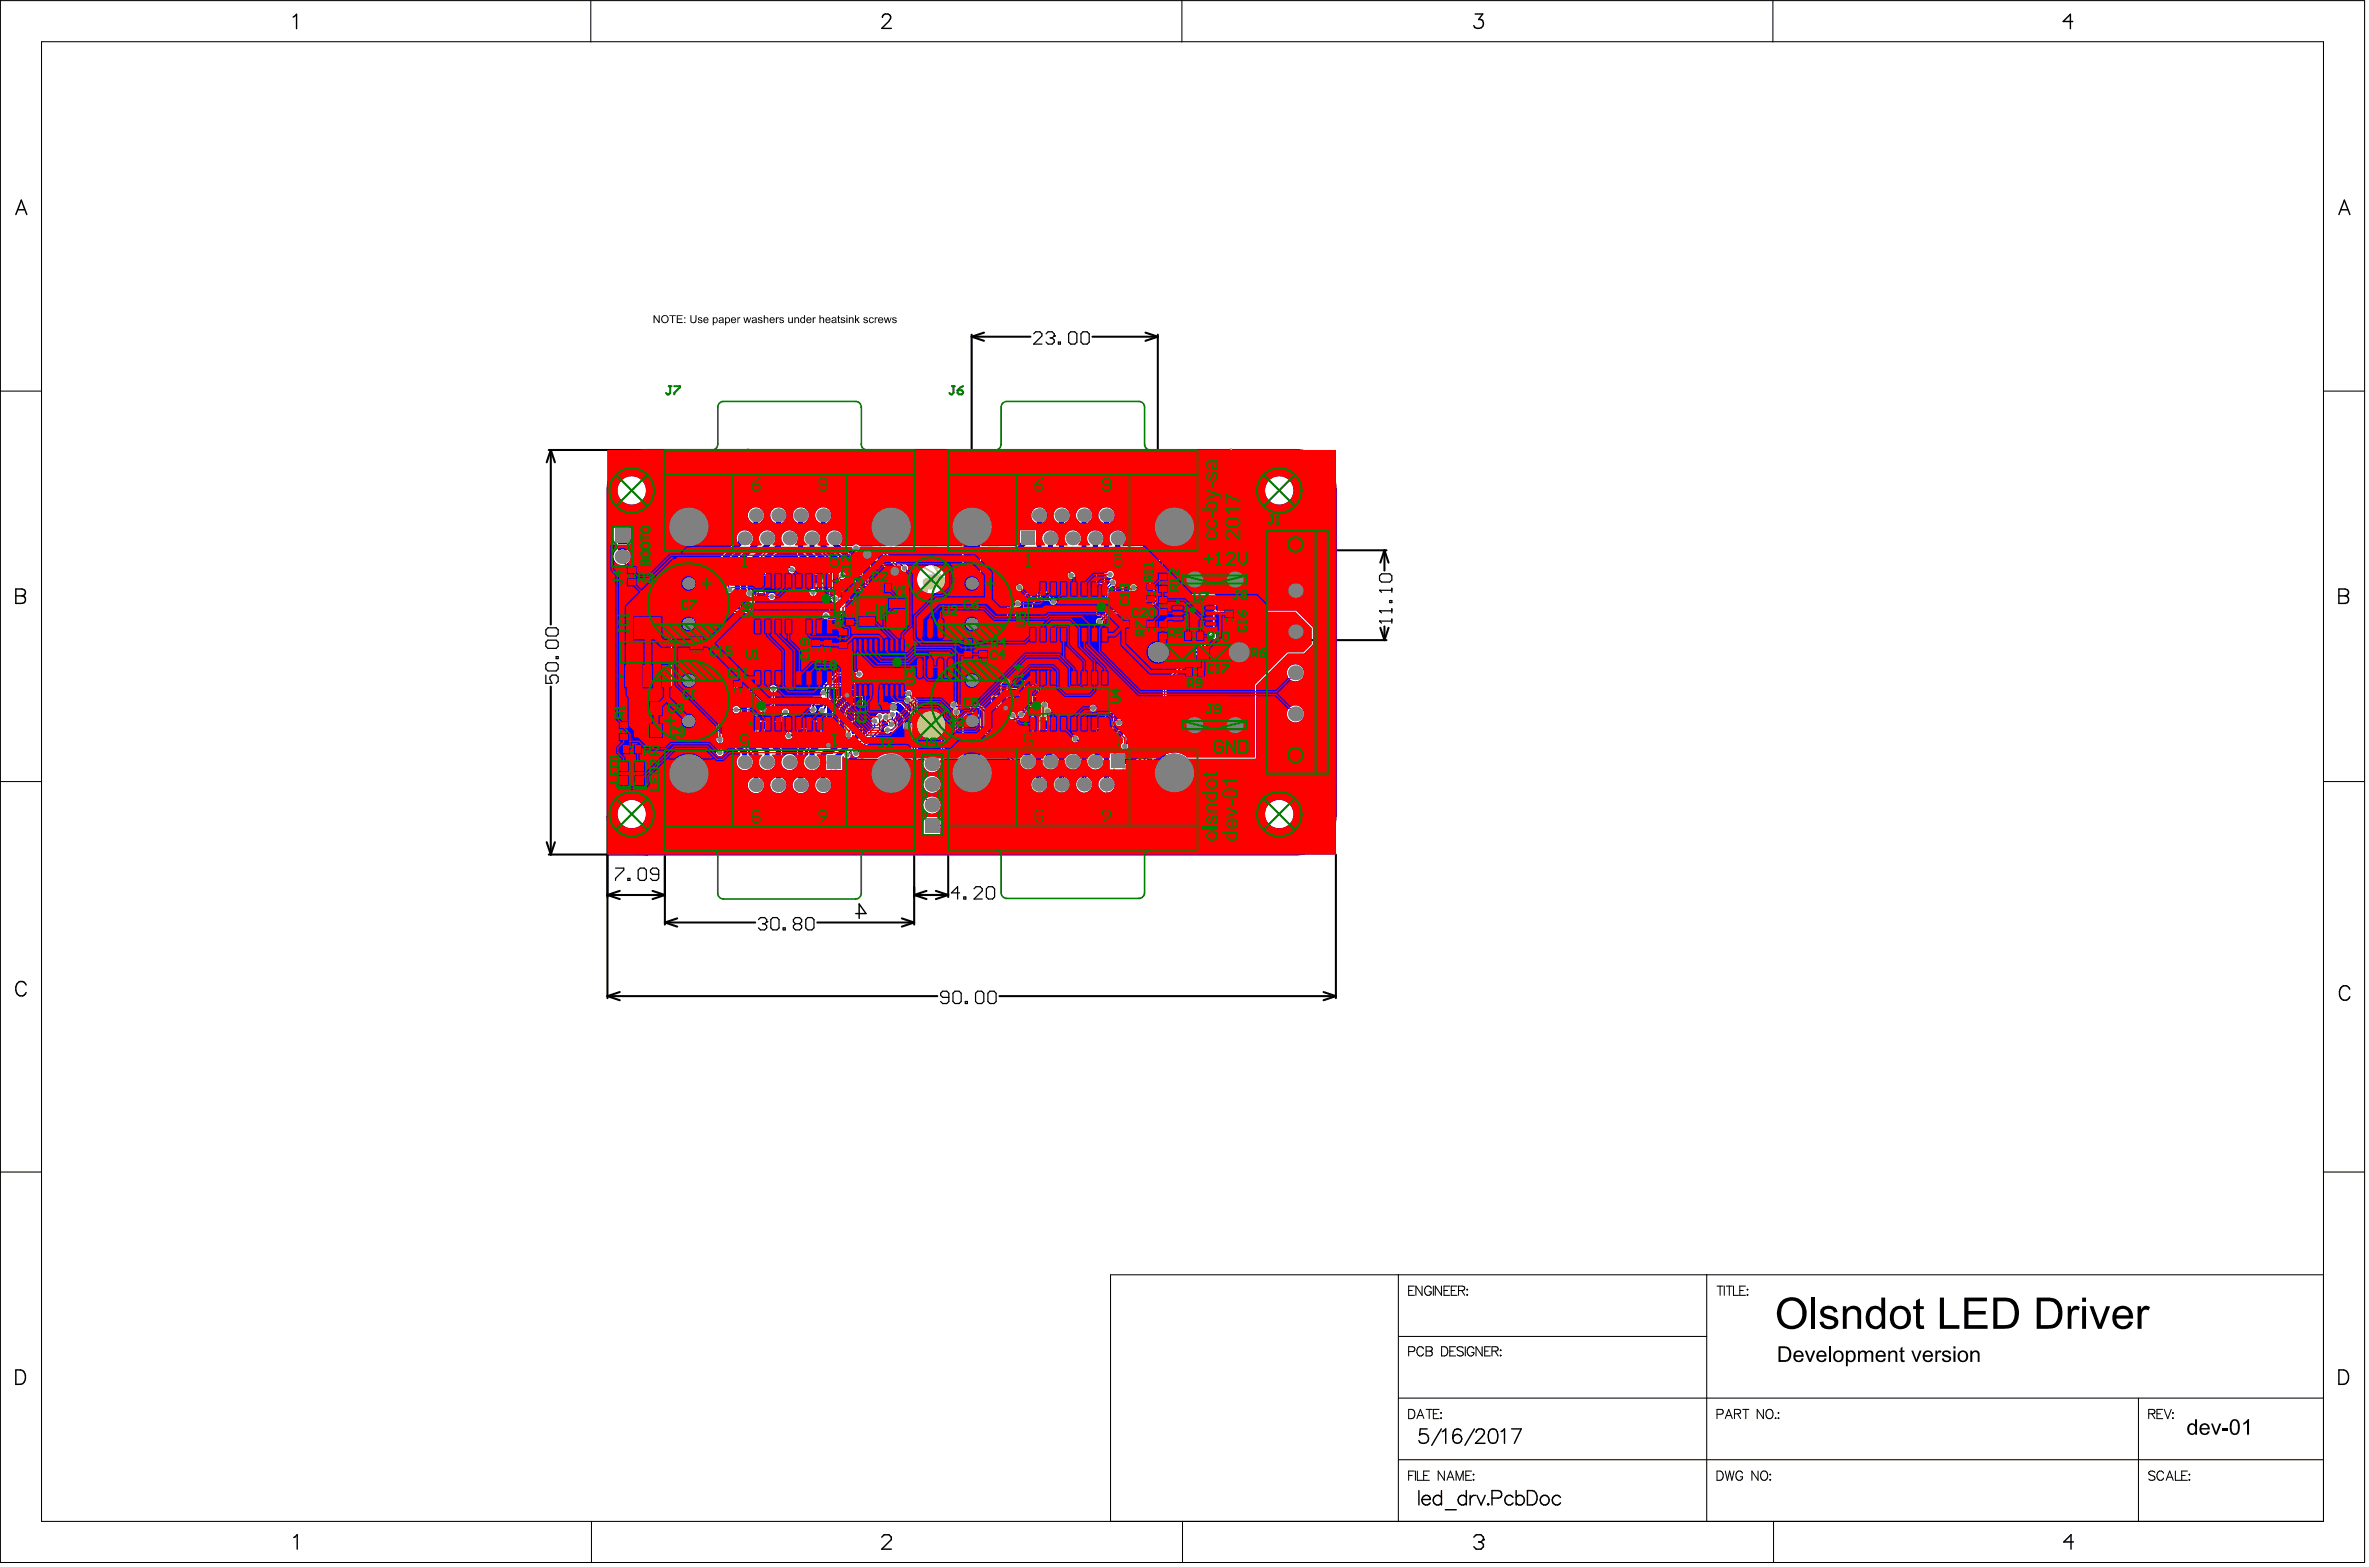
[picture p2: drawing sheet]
<svg xmlns="http://www.w3.org/2000/svg" width="974mm" height="644mm" viewBox="0 0 974 644" stroke-linecap="round" stroke-linejoin="round" font-family="sans-serif">
<g fill="none" stroke="#000" stroke-width=".85">
<path d="M399.4 137.5v155.1M399.4 138.3l5 1.7M399.4 138.3h24.1M404.4 136.7l-5 1.6M449 138.3h26.9M470.8 136.7l5.1 1.6M475.9 138.3l-5.1 1.7M475.9 137.5v125.2M225.5 184.9h163M226.4 184.9l1.7 5.1M226.4 184.9l-1.7 5.1M226.4 184.9v71.7"/>
<path d="M493.3 226.1h76.6M569 226.1v8.3M569 226.1l1.7 5.1M569 226.1l-1.7 5.1M567.3 257.9l1.7 5.1M569 257.4v5.6M570.7 257.9l-1.7 5.1M475.9 263h94M226.4 282.1v69M249.7 335.3v74.8M224.7 346l1.7 5.1M225.5 351.1h40.8"/>
<path d="M228.1 346l-1.7 5.1M273.3 350.6v29.3M375.7 350.6v29.3M389.7 350.3v18.3M549.1 351.1v59M249.7 367.7h23.6M249.7 367.7l5 1.7M254.7 366l-5 1.7M268.2 366l5.1 1.7M273.3 367.7l-5.1 1.7M273.3 379l5 1.7M273.3 379h37.1"/>
<path d="M278.3 377.3l-5 1.7M335.9 379h39.8M370.7 377.3l5 1.7M375.7 379l-5 1.7M375.7 367.7h14M375.7 367.7l5.1 1.7M380.8 366l-5.1 1.7M384.6 366l5.1 1.7M389.7 367.7l-5.1 1.7M249.7 409.3l5 1.7M249.7 409.3h135.5M254.7 407.6l-5 1.7"/>
<path d="M410.8 409.3h138.3M544 407.6l5.1 1.7M549.1 409.3l-5.1 1.7"/>
</g>
<g fill="none" stroke="#000" stroke-width=".42">
<path d="M.2 .3h971.7v641.7h-971.7zM17.1 17.1h937.9v608h-937.9zM242.8 .4v16.9M485.7 .4v16.9M728.7 .4v16.9M.2 160.7h16.9M955 160.7h16.9M.2 321.1h16.9M955 321.1h16.9M.2 481.5h16.9M955 481.5h16.9M574.7 523.8v101.3"/>
<path d="M579 530.2h1.4M581.3 528.4h-2.3v3.8h2.3M584.5 528.4v3.8l-2.6-3.8v3.8M588.2 529.3a1.4 1.4 0 0 0-1.6-.9 1.4 1.4 0 0 0-1.1 1.5v.9a1.36 1.36 0 0 0 1.4 1.4 1.36 1.36 0 0 0 1.3-1.4h-.9M589.1 528.4v3.8M592.4 528.4v3.8l-2.5-3.8v3.8M593.5 530.2h1.4M595.8 528.4h-2.3v3.8h2.3M596.5 530.2h1.4M598.8 528.4h-2.3v3.8h2.3M599.5 530.2l2.1-.2 .4-.5-.2-.7-.7-.4h-1.6v3.8M600.7 530.2l1.3 2"/>
<path d="M602.9 529.9h.3zM603 531.8v.4zM701.5 523.8v101.3M705.7 528.4h2.5M707 528.4v3.8M708.7 528.4v3.8M709.5 528.4h2.5M710.7 528.4v3.8M712.5 528.4v3.8h2.1M715.1 530.2h1.4M717.4 528.4h-2.3v3.8h2.3M718 529.9h.4z"/>
<path d="M718.2 531.8v.4zM955 523.8h-498.6v101.3M574.7 549.1h126.8M579 555.3h1.6a1 1 0 0 0 .9-1 1 1 0 0 0-.9-1h-1.6v3.8M585.1 554.2a1.4 1.4 0 0 0-1.6-.9 1.4 1.4 0 0 0-1.2 1.5v.9a1.4 1.4 0 0 0 1.2 1.4 1.4 1.4 0 0 0 1.6-.9M586.1 553.3h1.7l.7 .4v1.1l-.7 .3a1 1 0 0 1 .9 1 1 1 0 0 1-.9 1h-1.7zM586.1 555.1h1.7M592.5 553.3h1.3a2.03 2.03 0 0 1 1.3 1.9 2.03 2.03 0 0 1-1.3 1.9h-1.3zM595.9 555.1h1.4M598.2 553.3h-2.3v3.8h2.3M601.4 553.9a1.43 1.43 0 0 0-1.4-.6 1.43 1.43 0 0 0-1.1 .9l.3 .6 1.8 .7 .4 1.1a1.67 1.67 0 0 1-2.5 0M602.3 553.3v3.8"/>
<path d="M605.8 554.2a1.4 1.4 0 0 0-1.6-.9 1.4 1.4 0 0 0-1.1 1.5v.9a1.36 1.36 0 0 0 1.3 1.4 1.36 1.36 0 0 0 1.4-1.4h-.9M609.2 553.3v3.8l-2.6-3.8v3.8M610.2 555.1h1.5M612.6 553.3h-2.4v3.8h2.4M613.2 555.1l2.2-.2 .3-.5-.1-.7-.8-.4h-1.6v3.8M614.5 555.1l1.2 2M616.6 554.8h.4zM616.6 556.9h.4zM574.7 574.4h380.3M579 579.1h1.2a2.03 2.03 0 0 1 1.3 1.9 2.03 2.03 0 0 1-1.3 1.9h-1.2zM586.1 579.1h2.6M587.4 579.1v3.8"/>
<path d="M591.5 579.1h-2.4v3.8h2.4M716.3 579.1h2.5M717.5 579.1v3.8M724.8 579.1v3.8l-2.6-3.8v3.8M726.5 579.2a1.82 1.82 0 0 1 2.2 .8 1.82 1.82 0 0 1-.4 2.3 1.4 1.4 0 0 1-1.6 .5 1.4 1.4 0 0 1-.9-1.4l.2-1.4zM878.9 574.4v50.7M888.9 579.1h-2.4v3.8h2.4M889.5 579.1l1.5 3.8 1.4-3.8M574.7 599.8h380.3M582.3 582.9l1.5-3.8 1.4 3.8M582.9 581.6h1.8M589.1 580.9h1.5"/>
<path d="M592.1 580.5h.4zM592.1 582.7h.4zM705.7 581.1h1.6a1 1 0 0 0 1-1 1 1 0 0 0-1-1h-1.6v3.8M709.1 582.9l1.4-3.8 1.5 3.8M709.6 581.6h1.8M712.9 580.9l2.1-.2 .4-.5-.2-.8-.7-.3h-1.6v3.8M714.1 580.9l1.3 2M729.6 582.7h.4zM730.8 580.5h.4zM730.8 582.7h.4zM883.1 580.9l2.2-.2 .4-.5-.2-.8-.7-.3h-1.7v3.8M884.4 580.9l1.3 2"/>
<path d="M886.5 580.9h1.5M892.9 580.5h.4zM892.9 582.7h.4zM579 606.2h1.4M581.3 604.4h-2.3v3.8M581.7 604.4v3.8M582.5 604.4v3.8h2.2M585.1 606.2h1.5M587.5 604.4h-2.4v3.8h2.4M593.6 604.4v3.8l-2.5-3.8v3.8M594.7 608.2l1.4-3.8 1.5 3.8M595.2 606.9h1.8"/>
<path d="M598.5 608.2v-3.8l1.4 3.8 1.5-3.8v3.8M602.5 606.2h1.4M604.8 604.4h-2.3v3.8h2.3M605.4 605.8h.4zM605.6 607.8v.4zM705.7 604.4h1.3a2.03 2.03 0 0 1 1.3 1.9 2.03 2.03 0 0 1-1.3 1.9h-1.3zM709.1 604.4l.9 3.8 .9-3.8 .9 3.8 .9-3.8M716.2 605.3a1.4 1.4 0 0 0-1.6-.9 1.4 1.4 0 0 0-1.1 1.4v1a1.36 1.36 0 0 0 1.3 1.4 1.36 1.36 0 0 0 1.4-1.4h-.9M722.6 604.4v3.8l-2.6-3.8v3.8M724 604.9a1.4 1.4 0 0 1 1.6-.5 1.4 1.4 0 0 1 .9 1.4v1a1.45 1.45 0 0 1-1.4 1.4 1.45 1.45 0 0 1-1.5-1.4zM727.4 605.8h.4zM727.4 608h.4z"/>
<path d="M885.7 604.9a1.43 1.43 0 0 0-1.4-.6 1.43 1.43 0 0 0-1.2 1l.4 .5 1.8 .8 .4 1.1a1.67 1.67 0 0 1-2.6 0M889.2 605.3a1.4 1.4 0 0 0-1.6-.9 1.4 1.4 0 0 0-1.1 1.4v1a1.4 1.4 0 0 0 1.1 1.4 1.4 1.4 0 0 0 1.6-.9M890.3 608.2l1.5-3.8 1.4 3.8M890.8 606.9h1.9M894.1 604.4v3.8h2.2M896.7 606.2h1.4M899 604.4h-2.3v3.8h2.3M899.7 605.8h.3zM899.8 607.8v.4zM243.1 625.1v16.9M486 625.1v16.9M728.9 625.1v16.9"/>
</g>
<g fill="none" stroke="#000" stroke-width=".59">
<path d="M120.5 7l1.4-1.1v5.9M362.7 7.2a1.47 1.47 0 0 1 1.1-1.5h1.1a1.44 1.44 0 0 1 .9 2.3l-3.4 3.7h3.9M606.3 5.7h3.1l-1.7 2.3a1.9 1.9 0 0 1 2 2.2 1.9 1.9 0 0 1-2.6 1.5l-.8-.3-.6-.9M851.9 8.8h-3.9l2.9-2.9v5.9M6.5 88.2l2.3-6 2.2 6M7.4 86.2h2.8M961.3 88.2l2.2-6 2.3 6M962.1 86.2h2.9M300.4 226.3l1.4-1.2v6M6.5 242h2.5l.9 .3a1.36 1.36 0 0 1 0 2.2l-.9 .3a1.55 1.55 0 0 1 1.5 1.6 1.55 1.55 0 0 1-1.5 1.5h-2.5zM6.5 244.8h2.5M961.3 242h2.5l.9 .3a1.36 1.36 0 0 1 0 2.2l-.9 .3a1.55 1.55 0 0 1 1.5 1.6 1.55 1.55 0 0 1-1.5 1.5h-2.5z"/>
<path d="M961.3 244.8h2.5M351.7 375.4h4.2l-2.8-4v5.9M10.7 404.7a2.17 2.17 0 0 0-2.5-1.4 2.17 2.17 0 0 0-1.7 2.2 2.59 2.59 0 0 0 .6 2.8 2.59 2.59 0 0 0 2.8 .6l.8-1.1M965.8 406.4a2.17 2.17 0 0 0-2.5-1.4 2.17 2.17 0 0 0-1.8 2.3 2.59 2.59 0 0 0 .6 2.8 2.59 2.59 0 0 0 2.8 .6l.9-1.2M6.5 562.9h2a3.2 3.2 0 0 1 2 2.9 3.2 3.2 0 0 1-2 3h-2zM961.3 562.9h2a3.2 3.2 0 0 1 2 2.9 3.2 3.2 0 0 1-2 3h-2zM586.6 587.1h-2.9l-.2 2.5a2.09 2.09 0 0 1 3.1 0 2.09 2.09 0 0 1-.4 3.1 2.09 2.09 0 0 1-3-.8M592.4 587.1l-4 6.7M592.8 588.2l1.4-1.1v5.9M600.5 587.9a1.74 1.74 0 0 0-2.5-.5l-.6 .8-.3 2.8M606 587.1l-3.9 6.7M606.7 588.5a1.47 1.47 0 0 1 1.1-1.4h1.1a1.45 1.45 0 0 1 .9 2.2l-3.4 3.7h4"/>
<path d="M612.5 587.4a1.92 1.92 0 0 1 2.8 .8 4.9 4.9 0 0 1-.5 4.5 1.92 1.92 0 0 1-2.8-.8 4.9 4.9 0 0 1 .5-4.5zM616.9 588.2l1.5-1.1v5.9M621.3 587.1h3.9l-2.8 5.9M583.2 612.4v5.9M584.4 616.1a1.86 1.86 0 0 0 1.1 2.1 1.86 1.86 0 0 0 2.3-.7M584.7 615.2a1.63 1.63 0 0 1 1.9-.8 1.63 1.63 0 0 1 1.2 1.7h-3.4zM592.4 615.2a1.89 1.89 0 0 0-2.7-.2 1.89 1.89 0 0 0 0 2.8 1.89 1.89 0 0 0 2.7-.3M592.4 612.4v5.9M602.7 615.2a1.89 1.89 0 0 0-2.8-.2 1.89 1.89 0 0 0 0 2.8 1.89 1.89 0 0 0 2.8-.3M602.7 612.4v5.9M604.2 614.4v3.9M606.5 614.4a1.9 1.9 0 0 0-2.3 1.7"/>
<path d="M607 614.4l1.7 3.9 1.7-3.9M611.7 617.8l.2 .2-.2 .3-.3-.3zM613.2 615.5h2.6a1.55 1.55 0 0 0 1.4-1.5 1.55 1.55 0 0 0-1.4-1.6h-2.6v5.9M621.9 615.2a1.89 1.89 0 0 0-2.8-.2 1.89 1.89 0 0 0 0 2.8 1.89 1.89 0 0 0 2.8-.3M623.1 615.2a1.89 1.89 0 0 1 2.8-.2 1.89 1.89 0 0 1 0 2.8 1.89 1.89 0 0 1-2.8-.3M623.1 612.4v5.9M627.8 612.4h2a3.2 3.2 0 0 1 2 3 3.2 3.2 0 0 1-2 2.9h-2zM641.4 615.2a1.89 1.89 0 0 0-2.8-.2 1.89 1.89 0 0 0 0 2.8 1.89 1.89 0 0 0 2.8-.3M120.7 631.7l1.5-1.1v5.9M362.4 631.6l1-1h2l.9 1v.9l-3.9 4h3.9M594 620.3h4.5M605.7 631.6l1-1h2l1 1v.9l-1 1"/>
<path d="M607.7 633.5h1M608.7 633.5l1 1v1l-1 1h-2l-1-1M852.2 633.5h-4l3-2.9v5.9"/>
<circle cx="599" cy="591.2" r="1.84"/>
<circle cx="634.8" cy="616.3" r="1.95"/>
</g>
<g fill="#000">
<path d="M268.6 129.5h.4l1.7 2.6v-2.6h.4v3.2h-.4l-1.7-2.5v2.5h-.4zM275.1 129.5h2.6v.4h-1.1v2.8h-.4v-2.8h-1.1zM278.2 129.5h2.3v.4h-1.9v1h1.8v.3h-1.8v1.1h2v.4h-2.4zM283.7 129.5h.5v2a.85 .85 0 0 0 .8 .9 .85 .85 0 0 0 .8-1v-1.9h.5v2.1a1.27 1.27 0 0 1-1.4 1.2 1.27 1.27 0 0 1-1.2-1.4zM286.9 130.6l1.2-.2 .5 .6h-.4l-.2-.3a.42 .42 0 0 0-.7 .3 .42 .42 0 0 0 .6 .4 .77 .77 0 0 1 .7 1 .77 .77 0 0 1-1.2 .3l-.6-.6h.4a.49 .49 0 0 0 .6 .4 .49 .49 0 0 0 .3-.7l-.2-.1a.77 .77 0 0 1-.9-.2 .77 .77 0 0 1-.1-.9zM303.1 130.4h.3v.3l.3-.3 .6 .1-.8 .5-.1 1.7h-.3zM305.5 130.4h.5l.5 1.8 .5-1.8h.4l.4 1.8 .6-1.8h.3l-.7 2.3h-.4l-.5-1.7-.5 1.7h-.4zM311.6 130.6l1.2-.2 .5 .5-.3 .1a.57 .57 0 0 0-.6-.4 .57 .57 0 0 0-.5 .4l1.3 .6 .2 .7-.4 .4-.7 .1-.9-.7h.5a.48 .48 0 0 0 .6 .5 .48 .48 0 0 0 .2-.8l-.6-.2a.63 .63 0 0 1-.5-.3 .63 .63 0 0 1 0-.7zM313.9 129.5h.4v1.1l.4-.2 1 .2 .1 2.1h-.4v-1.5a.57 .57 0 0 0-.7-.5 .57 .57 0 0 0-.4 .8v1.2h-.4zM318.9 130.4h.4v.3l.3-.3 .6 .1-.8 .5-.1 1.7h-.4zM320.6 130.5l1-.1 .6 .6h-.4l-.1-.2a.44 .44 0 0 0-.8-.3 .44 .44 0 0 0 .2 .8l1.1 .4-.1 .8-.5 .2a.94 .94 0 0 1-1.4-.6l.5-.1a.5 .5 0 0 0 .5 .5 .5 .5 0 0 0 .4-.7l-.3-.1a.76 .76 0 0 1-.8-.3 .76 .76 0 0 1 .1-.9zM324 130.4h.4v1.3a.59 .59 0 0 0 .6 .8 .59 .59 0 0 0 .5-.9v-1.2h.4v2.3h-.4v-.3l-.4 .3h-.8l-.3-.4z"/>
<path d="M326.5 130.4h.3v.3l.4-.3h.8l.3 .3 .1 2h-.4v-1.4a.57 .57 0 0 0-.6-.6 .57 .57 0 0 0-.5 .8v1.2h-.4zM334 130.4h.4v.3l.3-.3 .6 .1-.1 .3-.7 .2-.1 1.7h-.4zM336.8 129.5h.4v1.1l.2-.1a.83 .83 0 0 1 .9-.1 .83 .83 0 0 1 .4 .8v1.5h-.4v-1.5a.57 .57 0 0 0-.7-.5 .57 .57 0 0 0-.4 .8v1.2h-.4zM344.4 129.8l.4-.3v.9h.4v.3h-.4v1.6l.5 .4a.67 .67 0 0 1-.9-.6v-1.4h-.3zM345.6 130.7l.4-.3h.8l.6 .6-.5-.1a.47 .47 0 0 0-.6-.4 .47 .47 0 0 0-.3 .6 .47 .47 0 0 0 .6 .3 .77 .77 0 0 1 .7 1 .77 .77 0 0 1-1.2 .3l-.6-.6h.4a.51 .51 0 0 0 .6 .4 .51 .51 0 0 0 .4-.6l-.5-.2a.74 .74 0 0 1-.7-.2 .74 .74 0 0 1-.1-.8zM348.9 130.4h.4v.3l.4-.3 1 .2 .1 2.1h-.4v-1.4a.57 .57 0 0 0-.7-.6 .57 .57 0 0 0-.4 .8v1.2h-.4zM351.4 129.5h.4v1.8l1-.9h.5l-.9 .9 1 1.4h-.6l-.7-1.1-.3 1.1h-.4zM355 130.6l1.1-.2 .6 .5-.4 .1a.56 .56 0 0 0-.5-.4 .56 .56 0 0 0-.6 .4l1.4 .6 .1 .7-.4 .4-.7 .1-.8-.7h.4a.48 .48 0 0 0 .6 .5 .48 .48 0 0 0 .3-.8l-.6-.2a.63 .63 0 0 1-.6-.3 .63 .63 0 0 1 .1-.7zM357.4 130.6l1.1-.2 .6 .6-.4 .1a.66 .66 0 0 0-1-.3 .66 .66 0 0 0-.1 1 .59 .59 0 0 0 .5 .7 .59 .59 0 0 0 .7-.6l.3 .1a1.1 1.1 0 0 1-1.7 .5 1.1 1.1 0 0 1-.1-1.7zM359.5 130.4h.4v.3l.2-.3 .7 .1-.9 .5v1.7h-.4zM363.2 130.4h.5l.5 1.8 .5-1.8h.4l.4 1.8 .6-1.8h.4l-.8 2.3h-.3l-.6-1.7-.5 1.7h-.4zM366.8 130.6l1.2-.2 .5 .6h-.4l-.2-.3a.42 .42 0 0 0-.6-.1 .42 .42 0 0 0-.1 .5 .42 .42 0 0 0 .5 .2l.9 .4v.6l-.5 .4-.6 .1-.5-.1-.4-.6 .4-.1 .4 .4a.44 .44 0 0 0 .6 0 .44 .44 0 0 0 .1-.6 .44 .44 0 0 0-.6-.1l-.2-.1a.63 .63 0 0 1-.6-.3 .63 .63 0 0 1 .1-.7z"/>
<path d="M741.8 554.9h.8l1.3 3.7 1.3-3.7h.9l-1.8 4.7h-.7zM744.5 533.1h1.6v12.9h-1.6zM748.7 537.5l1.3-.7a3.8 3.8 0 0 1 5.1 1.9l.1 .3-1.5 .3a2.19 2.19 0 0 0-1.9-1.6 2.19 2.19 0 0 0-2.2 1.3 3.3 3.3 0 0 0 3.2 1.6 2.88 2.88 0 0 1 2.8 3.1 4.2 4.2 0 0 1-6.6 1.7l-.9-1.3-.2-.9 1.5-.3a2.46 2.46 0 0 0 2 1.9 2.46 2.46 0 0 0 2.5-1.2 1.82 1.82 0 0 0-2.2-1.6 3.6 3.6 0 0 1-3.5-2.4v-1.2zM751.7 553.1h.8v6.5h-.8zM757.4 536.7h1.4v1.3a3.3 3.3 0 0 1 4-1.4 3.3 3.3 0 0 1 2.1 3.6v5.8h-1.5v-5.7a2.22 2.22 0 0 0-2.2-2.5 2.22 2.22 0 0 0-2.2 2.5v5.7h-1.6zM763.7 554.9h.6v.7l.4-.3a1.46 1.46 0 0 1 2.3 .4l.1-.1a1.49 1.49 0 0 1 1.8-.7 1.49 1.49 0 0 1 1 1.5v3.2h-.7l-.2-3.8a1.05 1.05 0 0 0-1.3-.2 1.05 1.05 0 0 0-.5 1.3v2.7h-.8v-3.1a1.02 1.02 0 0 0-1.3-1 1.02 1.02 0 0 0-.7 1.4v2.7h-.7zM776.1 554.9h.7v.6a1.62 1.62 0 0 1 2-.6 1.62 1.62 0 0 1 1 1.8v2.9h-.8v-3a1.13 1.13 0 0 0-1.3-1.1 1.13 1.13 0 0 0-.9 1.5v2.6h-.7zM781.2 553.8l.7-.5v1.6h.9v.6h-.9v2.9l.2 .5h.7v.7h-.5a1.03 1.03 0 0 1-1.1-1.4v-2.7h-.6v-.6h.6zM785.5 554.9h.8l1.4 3.7 1.2-3.7h.9l-1.8 4.7h-.7zM787.5 534.4l1.6-.9v3.2h1.6v1.2h-1.6v5.5a1.04 1.04 0 0 0 .4 1.1 1.04 1.04 0 0 0 1.2 0l.1 1.5a2.53 2.53 0 0 1-3.1-1l-.2-7.1h-1.2v-1.2h1.2zM795.4 554.9h.7v.8l.2-.2a1.08 1.08 0 0 1 1.7-.4l-.4 .7-.5-.1a1.1 1.1 0 0 0-.9 1.4v2.5h-.8zM797.3 533.1h1.7v11.3h6.3v1.6h-8z"/>
<path d="M798.5 555.3l1.7-.5a1.47 1.47 0 0 1 1.6 1.3l-.8 .2a1.06 1.06 0 0 0-1-.8 1.06 1.06 0 0 0-1 .8l2.3 .9a1.45 1.45 0 0 1 .3 1.9 1.45 1.45 0 0 1-1.9 .5l-.8-.1-.6-.6-.2-.7 .8-.2a1.1 1.1 0 0 0 1.1 1.1 1.1 1.1 0 0 0 1.1-1.1l-1.2-.5a1.4 1.4 0 0 1-1.5-.6 1.4 1.4 0 0 1 .1-1.6zM807.3 533.1h9.3v1.6h-7.6v3.9h7.1v1.5h-7.1v4.3h7.9v1.6h-9.6zM809.8 554.9h.8v.7l1.1-.8 1 .1 .7 .6 .2 4.1h-.8v-3.2l-.2-.6a1.18 1.18 0 0 0-1.4-.1 1.18 1.18 0 0 0-.6 1.3v2.6h-.8zM849.8 536.7h1.4v1.4a2.23 2.23 0 0 1 3.6-1.1l-.6 1.5a1.79 1.79 0 0 0-2.1-.1 1.79 1.79 0 0 0-.6 2l-.1 5.6h-1.6zM858.8 536.7h1.6l2.6 7.4 2.6-7.4h1.7l-3.5 9.3h-1.5zM878.6 536.7h1.4v1.4a2.18 2.18 0 0 1 3.6-1.1l-.6 1.4a1.76 1.76 0 0 0-1.9 0 1.76 1.76 0 0 0-.8 1.7l-.1 5.9h-1.6zM908.7 584.9h.8l1.4 3.6 1.2-3.6h.9l-1.8 4.6h-.8zM913.4 586.8h2.4v.8h-2.4zM922 584.6l1.1-.6 .8-1h.5v6.5h-.9v-5l-1.4 .9z"/>
<path d="M271.7 131.1a1.65 1.65 0 0 1 3.3 0 1.65 1.65 0 0 1-3.3 0zM272.3 130.3l-.1 1.2 .2 .6 .5 .3 .9-.1 .6-.7-.1-1.2-.9-.6z"/>
<path d="M281.2 130.4h.5v.5h-.5zM281.2 132.3h.5v.4h-.5z"/>
<path d="M289.2 130.8l.5-.4h.9l.7 1.1-1.8 .1a.7 .7 0 0 0 .5 .8 .7 .7 0 0 0 .8-.4l.4 .1a1.18 1.18 0 0 1-1.8 .5 1.18 1.18 0 0 1-.2-1.8zM289.6 130.9l-.1 .4 1.2-.1a.62 .62 0 0 0-.4-.5 .62 .62 0 0 0-.7 .2z"/>
<path d="M292.9 130.4h.5v.3l.2-.3 .9 .1 .5 1.1a.98 .98 0 0 1-.5 1 .98 .98 0 0 1-1.1-.1v1.2h-.5zM293.5 130.9l-.1 .6a.71 .71 0 0 0 .8 .9 .71 .71 0 0 0 .3-1.2l-.5-.6z"/>
<path d="M295.6 130.6l.6-.2a.84 .84 0 0 1 1.2 .8l.1 1.5h-.4l-.1-.3-.6 .3a.76 .76 0 0 1-1-.8 .76 .76 0 0 1 1.2-.5 .4 .4 0 0 0 .3-.6 .4 .4 0 0 0-.7-.1l-.4 .4-.4-.1zM295.8 131.9a.55 .55 0 0 0 .7 .5 .55 .55 0 0 0 .3-.8z"/>
<path d="M298 130.4h.4v.3l.5-.3a1.16 1.16 0 0 1 1.2 1.3 1.16 1.16 0 0 1-1.7 .9v1.1h-.4zM298.5 130.9l-.1 .4a.73 .73 0 0 0 .7 1.1 .73 .73 0 0 0 .5-1.2 .6 .6 0 0 0-.4-.6 .6 .6 0 0 0-.7 .3z"/>
<path d="M300.7 130.6l1.2-.2 .7 .9v.3l-1.8 .2a.69 .69 0 0 0 .6 .7 .69 .69 0 0 0 .8-.5l.4 .1a1.2 1.2 0 0 1-1.9 .4 1.2 1.2 0 0 1 0-1.9zM301 130.9l-.2 .4 1.4-.1a.69 .69 0 0 0-1.2-.3z"/>
<path d="M309.2 130.6l.6-.2a.84 .84 0 0 1 1.2 .8l.1 1.5h-.4l-.1-.3-.6 .3a.73 .73 0 0 1-1-.6 .73 .73 0 0 1 1-.7 .43 .43 0 0 0 .5-.6 .43 .43 0 0 0-.7-.1l-.4 .4-.4-.1zM309.4 131.9a.55 .55 0 0 0 .7 .5 .55 .55 0 0 0 .3-.8z"/>
<path d="M316.4 130.8l.5-.4h.9l.7 1v.2h-1.8a.7 .7 0 0 0 .5 .8 .7 .7 0 0 0 .8-.4l.5 .1a1.21 1.21 0 0 1-1.8 .5 1.21 1.21 0 0 1-.3-1.8zM316.8 131l-.1 .3h1.3a.71 .71 0 0 0-.5-.6 .71 .71 0 0 0-.7 .3z"/>
<path d="M328.9 130.9a.93 .93 0 0 1 1.6-.3v-1.1h.4v3.2l-.5-.1a1.14 1.14 0 0 1-1.4-.3 1.14 1.14 0 0 1-.1-1.4zM329.4 130.9l-.1 .5a.75 .75 0 0 0 .2 1 .75 .75 0 0 0 1-.2 .75 .75 0 0 0 0-1 .58 .58 0 0 0-.4-.5 .58 .58 0 0 0-.7 .2z"/>
<path d="M331.6 130.8l.5-.4h.8l.6 .6 .1 .6h-1.8a.7 .7 0 0 0 .5 .8 .7 .7 0 0 0 .9-.4l.3 .1a1.18 1.18 0 0 1-1.7 .5 1.18 1.18 0 0 1-.2-1.8zM332 130.9l-.2 .4 1.4-.1a.72 .72 0 0 0-1.2-.3z"/>
<path d="M339.5 130.6l1.2-.2 .7 .8v.4h-1.8a.7 .7 0 0 0 .5 .8 .7 .7 0 0 0 .8-.4l.5 .1-.5 .6h-1.2l-.5-1.1zM339.8 130.9l-.1 .4h1.2a.65 .65 0 0 0-.4-.7 .65 .65 0 0 0-.7 .3z"/>
<path d="M341.9 130.6l.8-.2a.73 .73 0 0 1 .8 .1 .73 .73 0 0 1 .2 .7l.2 1.5h-.4l-.1-.3-.6 .3a.77 .77 0 0 1-1.1-.7 .77 .77 0 0 1 1.2-.6l.3-.1a.52 .52 0 0 0-.4-.6 .52 .52 0 0 0-.6 .4l-.4-.1zM342.2 131.9a.55 .55 0 0 0 .7 .5 .55 .55 0 0 0 .3-.8z"/>
<path d="M347.9 129.5h.4v.4h-.4zM347.9 130.4h.4v2.3h-.4z"/>
<path d="M361 130.8l.6-.4h.8l.7 1.1-1.8 .1a.7 .7 0 0 0 .5 .8 .7 .7 0 0 0 .9-.4l.3 .1a1.18 1.18 0 0 1-1.7 .5 1.18 1.18 0 0 1-.3-1.8zM361.5 130.9l-.2 .4 1.3-.1a.62 .62 0 0 0-.5-.5 .62 .62 0 0 0-.6 .2z"/>
<path d="M732 534.7a6.3 6.3 0 0 1 7.5-.9 6.3 6.3 0 0 1 3 6.9 6.1 6.1 0 0 1-7.4 5.3 6.1 6.1 0 0 1-4.6-7.7l.7-2.5zM733.2 535.8a6.1 6.1 0 0 0 1.1 8.4 4.5 4.5 0 0 0 4.9-.5 4.5 4.5 0 0 0 1.6-4.7 4.4 4.4 0 0 0-2.7-4.2 4.4 4.4 0 0 0-4.9 1z"/>
<path d="M855.8 533.1h1.6v1.8h-1.6zM855.8 536.7h1.6v9.3h-1.6z"/>
<path d="M731 553.1h2.6a3.4 3.4 0 0 1 1.8 5.8l-1.6 .7h-2.8zM731.8 553.9v4.9h1.9a2.59 2.59 0 0 0 1.6-3.5l-.1-.3a1.84 1.84 0 0 0-2-1.1z"/>
<path d="M737.7 555.3l.7-.3a2.19 2.19 0 0 1 3 2.5h-3.5a1.34 1.34 0 0 0 1 1.5 1.34 1.34 0 0 0 1.6-1l.8 .2a2.24 2.24 0 0 1-3 1.2 2.24 2.24 0 0 1-1.1-3zM738.2 555.9l-.3 .9h2.6a1.3 1.3 0 0 0-.8-1.2 1.3 1.3 0 0 0-1.5 .3z"/>
<path d="M747.2 555.3l1.1-.5 1.3 .2 .7 .6 .4 1.1v.8h-3.4a1.34 1.34 0 0 0 1 1.5 1.34 1.34 0 0 0 1.6-1l.8 .2a2.24 2.24 0 0 1-3 1.3 2.24 2.24 0 0 1-1-3.1zM747.7 555.8l-.3 1h2.6a1.35 1.35 0 0 0-2.1-1.1z"/>
<path d="M753.9 555.6l.7-.5a2.33 2.33 0 0 1 3.1 1.9 2.33 2.33 0 0 1-2.7 2.6 2.6 2.6 0 0 1-1.1-4zM754.5 556.1l-.1 .3a1.64 1.64 0 0 0-.1 1.8 1.64 1.64 0 0 0 1.7 .8l.7-.7a1.66 1.66 0 0 0 .1-2 1.66 1.66 0 0 0-1.8-.6z"/>
<path d="M767.8 537.9a3.3 3.3 0 0 1 5.4-.1v-4.7h1.6v12.9h-1.4v-1.2a3.7 3.7 0 0 1-4.1 1 3.7 3.7 0 0 1-2.4-3.5l.1-2.6zM769.1 538.6l-.4 .7a5.5 5.5 0 0 0 .8 5 2.58 2.58 0 0 0 3-.1 2.58 2.58 0 0 0 .9-2.9 2.76 2.76 0 0 0-3.4-3.4z"/>
<path d="M771.4 555.4l1.2-.6 1.3 .2 .7 .6 .5 1.1v.8h-3.5a1.39 1.39 0 0 0 1.1 1.5 1.39 1.39 0 0 0 1.6-1l.8 .2a2.24 2.24 0 0 1-3.1 1.3 2.24 2.24 0 0 1-1-3.1zM772 555.8l-.3 1h2.6a1.33 1.33 0 0 0-.8-1.3 1.33 1.33 0 0 0-1.5 .3z"/>
<path d="M777.9 537.8l.5-.5a4.5 4.5 0 0 1 6 .6 5.9 5.9 0 0 1-.7 7.5 4.5 4.5 0 0 1-5.1 0 4.5 4.5 0 0 1-1.8-4.8l.4-1.6zM779 538.8l-.4 .7a4.7 4.7 0 0 0 1.3 5.1 2.97 2.97 0 0 0 3-.6 2.97 2.97 0 0 0 .9-3 2.72 2.72 0 0 0-1.6-3 2.72 2.72 0 0 0-3.2 .8z"/>
<path d="M790.7 555.6l.8-.6a2.19 2.19 0 0 1 3 2.5h-3.5a1.34 1.34 0 0 0 1.1 1.5 1.34 1.34 0 0 0 1.6-1l.7 .2a2.27 2.27 0 0 1-3.2 1.1 2.27 2.27 0 0 1-.7-3.4zM791.4 555.9l-.4 .9h2.7a1.28 1.28 0 0 0-.9-1.3 1.28 1.28 0 0 0-1.4 .4z"/>
<path d="M802.9 553.1h.8v1h-.8zM802.9 554.9h.8v4.7h-.8z"/>
<path d="M805.1 555.6l.7-.5a2.3 2.3 0 0 1 3.1 2.6 2.3 2.3 0 0 1-3.9 1.1l-.4-1.9zM805.7 555.9l-.3 .9a1.47 1.47 0 0 0 .5 1.9 1.47 1.47 0 0 0 2-.3l.1-.4a1.59 1.59 0 0 0-.2-1.9 1.59 1.59 0 0 0-2-.3z"/>
<path d="M819.3 533.1h4.4a5.5 5.5 0 0 1 6.1 5.8v.8a5.6 5.6 0 0 1-6 6.3h-4.5zM821 534.7v9.7h2.7a3.9 3.9 0 0 0 4.3-4.4v-.5a4 4 0 0 0-4.3-4.8z"/>
<path d="M837.1 533.1h4.6a5.5 5.5 0 0 1 6 6.5 5.5 5.5 0 0 1-6 6.4h-4.6zM838.8 534.7v9.7h2.8a3.8 3.8 0 0 0 4.3-4.4 4.1 4.1 0 0 0-4.4-5.3z"/>
<path d="M869.4 537.7a4.4 4.4 0 0 1 5.1-.7 4.4 4.4 0 0 1 2.2 4.7h-6.9a2.69 2.69 0 0 0 2 3.1 2.69 2.69 0 0 0 3.2-1.9l1.6 .3a4.4 4.4 0 0 1-5.7 2.7 4.4 4.4 0 0 1-2.5-5.8zM870.6 538.5l-.7 1.9h5.1a2.59 2.59 0 0 0-1.5-2.5 2.59 2.59 0 0 0-2.9 .6z"/>
<path d="M758.7 554.9h.7v.6l.8-.6a2.38 2.38 0 0 1 2.4 1.4 2.38 2.38 0 0 1-.5 2.7 1.83 1.83 0 0 1-2.7 .1v2.2h-.7zM759.8 555.9l-.4 1a1.34 1.34 0 0 0 .4 1.8 1.34 1.34 0 0 0 1.8-.2l.3-1a1.38 1.38 0 0 0-.3-1.6 1.38 1.38 0 0 0-1.7-.1z"/>
<path d="M899.7 585.1a1.79 1.79 0 0 1 2.4 .3v-2.3h.9v6.4h-.8l-.1-.5a1.98 1.98 0 0 1-2.4 .2 1.98 1.98 0 0 1-.7-2.4zM900 585.9l-.2 .9a1.34 1.34 0 0 0 .5 1.9 1.34 1.34 0 0 0 1.8-.6l.1-.7a1.35 1.35 0 0 0-.4-1.7 1.35 1.35 0 0 0-1.8 .2z"/>
<path d="M904.5 585.4l.9-.6h1a2.09 2.09 0 0 1 1.8 2.5h-3.4a1.36 1.36 0 0 0 1 1.6 1.36 1.36 0 0 0 1.6-.9l.7 .1a2.24 2.24 0 0 1-3.1 1.2 2.24 2.24 0 0 1-.8-3.2zM905.2 585.7l-.4 1.1h2.6a1.32 1.32 0 0 0-.8-1.3 1.32 1.32 0 0 0-1.4 .2z"/>
<path d="M917.4 583.4a2.23 2.23 0 0 1 2.5 .3 2.23 2.23 0 0 1 .7 2.3v.8a2.14 2.14 0 0 1-.9 2.4 2.14 2.14 0 0 1-2.6-.2l-.7-1.7v-1.9l.2-.9zM917.9 583.9l-.6 1.4 .1 2.6a1.22 1.22 0 0 0 1.5 1 1.22 1.22 0 0 0 .8-1.6l.1-1.1a1.9 1.9 0 0 0-1.5-2.5z"/>
<circle cx="433.3" cy="138" r=".25"/>
<circle cx="567" cy="242.5" r=".25"/>
<circle cx="567" cy="255.2" r=".25"/>
<circle cx="567" cy="251" r=".25"/>
<circle cx="315.1" cy="378.7" r=".25"/>
<circle cx="609.7" cy="632.5" r=".3"/>
</g>
<g fill="none" stroke="#000" stroke-width=".51">
<path d="M424.9 137.2l.8-.9h1.7l.8 .9v.8l-3.3 3.4h3.3M429.9 137.2l.9-.9h1.7l.8 .9v.8l-.8 .9M431.6 138.9h.9M432.5 138.9l.8 .8v.8l-.8 .9h-1.7l-.9-.9M439.2 137.2l.9-.9h1.6l.9 .9v3.3l-.9 .9h-1.6l-.9-.9zM445.1 136.3h1.7l.9 .9v3.3l-.9 .9h-1.7l-.8-.9v-3.3zM435 140.5h.8v.9h-.8zM567 236.6l.8-.8h3.4l.9 .8v1.7l-.9 .9h-3.4l-.8-.9zM225.2 257.9h3.4l.8 .9v1.7l-.8 .8h-3.4l-.9-.8v-1.7zM571.2 246.7h.9v.9h-.9zM572.1 241.7v1.7M572.1 250.1v1.7"/>
<path d="M572.1 254.3v1.7M572.1 255.2h-5.1l.8 .8M572.1 251h-5.1l.8 .8M572.1 242.5h-5.1l.8 .9M224.3 277.4v3.3h2.6l-.9-1.7v-.8l.9-.8h1.7l.8 .8v1.7l-.8 .8M225.2 263h3.4l.8 .9v1.6l-.8 .9h-3.4l-.9-.9v-1.6zM225.2 272.3h3.4l.8 .8v1.7l-.8 .9h-3.4l-.9-.9v-1.7zM228.6 269.8h.8v.8h-.8zM253 356.7h3.4v.8l-3.4 3.4v.8M262.3 357.5l.8-.8h1.7l.9 .8v3.4l-.9 .8h-1.7l-.8-.8zM270.7 359.2h-2.5l-.9-.8v-.9l.9-.8h1.7l.8 .8v3.4l-.8 .8h-1.7l-.9-.8M258.1 360.9h.8v.8h-.8z"/>
<path d="M311.7 377.8l.9-.8h1.7l.8 .8v.9l-.8 .8M313.4 379.5h.9M314.3 379.5l.8 .9v.8l-.8 .9h-1.7l-.9-.9M316.8 377.8l.9-.8h1.6l.9 .8v3.4l-.9 .9h-1.6l-.9-.9zM326.9 379.5l-.8-.8v-.9l.8-.8h1.7l.9 .8v.9l-.9 .8M326.9 379.5h1.7M326.9 379.5l-.8 .9v.8l.8 .9h1.7l.9-.9v-.8l-.9-.9M331.2 377.8l.8-.8h1.7l.8 .8v3.4l-.8 .9h-1.7l-.8-.9zM394.4 366.8h-3.4l2.6-2.5v5.1M396.1 368.5h.9v.9h-.9zM400.3 365.2l.9-.9h1.7l.8 .9v.8l-3.4 3.4h3.4M405.4 365.2l.8-.9h1.7l.9 .9v3.3l-.9 .9h-1.7l-.8-.9z"/>
<path d="M321.9 381.2h.8v.9h-.8zM390 409.8h-2.6l-.8-.9v-.8l.8-.9h1.7l.9 .9v3.4l-.9 .8h-1.7l-.8-.8M391.7 408.1l.8-.9h1.7l.8 .9v3.4l-.8 .8h-1.7l-.8-.8zM396.7 411.5h.9v.8h-.9zM401 408.1l.8-.9h1.7l.8 .9v3.4l-.8 .8h-1.7l-.8-.8zM406 408.1l.9-.9h1.7l.8 .9v3.4l-.8 .8h-1.7l-.9-.8z"/>
</g>
<g fill="none" stroke="#008000" stroke-width=".41">
<path d="M257.8 232.8h3.7v7.9h-3.7zM258.1 236.7h3.1M259.6 235.2v3.1M291 229.6h10.4v10.3h-10.4zM294.6 234.7h3.3M296.2 233.1v3.3M307.9 234.2h36.6v27.6h-36.6zM311 229.6h10.3v10.3h-10.3zM314.5 234.7h3.4M316.2 233.1v3.3M327.6 229.6h10.4v10.3h-10.4zM331.2 234.7h3.3"/>
<path d="M332.8 233.1v3.3M346 238.1h3.6v8h-3.6zM351 229.7h10.3v10.4h-10.3zM354.4 234.9h3.4M356.1 233.3v3.3M358.4 239.9h8v3.7h-8zM407.5 229.6h10.4v10.3h-10.4zM411 234.7h3.3M412.7 233.1v3.3M421 237.6h36.6v27.6h-36.6zM427.5 229.6h10.3v10.3h-10.3zM431 234.7h3.3"/>
<path d="M432.6 233.1v3.3M444.1 229.6h10.3v10.3h-10.3zM447.6 234.7h3.3M449.3 233.1v3.3M467.4 229.7h10.3v10.4h-10.3zM470.9 234.9h3.3M471.4 239.7h3.6v8h-3.6zM472.5 233.3v3.3M476 235.4h3.7v8h-3.7zM476.3 239.4h3.1M477.9 237.8v3.2M253.5 252h25.6v31.9h-25.6z"/>
<path d="M291.1 242.9h10.3v10.3h-10.3zM294.6 248h3.3M296.2 246.4v3.3M304.4 242.9h10.3v10.3h-10.3zM307.9 248h3.3M309.5 246.4v3.3M324.5 248h3.3M326.2 246.4v3.3M334.3 242.9h10.4v10.3h-10.4zM337.8 248h3.3M339.5 246.4v3.3M344.6 258.4h3.7v7.9h-3.7z"/>
<path d="M346.2 242.1h3.2M347.6 249h3.7v8h-3.7v-14.1h10.3v10.3h-10.3M347.8 240.5v3.1M347.9 253h3.1M349.5 251.5v3.1M351.1 248h3.3M352.8 246.4v3.3M360.9 241.7h3.1M362.4 240.2v3.1M374.4 252.4h20v27.9h-20zM407.5 242.9h10.4v10.3h-10.4zM411 248h3.3"/>
<path d="M412.7 246.4v3.3M420.8 242.9h10.3v10.3h-10.3zM424.3 248h3.3M426 246.4v3.3M437.6 251.4h3.3M439.3 249.7v3.3M450.8 242.7h10.3v10.4h-10.3zM454.2 247.9h3.4M455.9 246.2v3.3M460.6 254h3.2M462.2 252.5v3.1M464.1 250h-3.7v8h3.7v-15.1h10.3v10.3h-10.3"/>
<path d="M467.6 248h3.3M469.2 246.4v3.3M471.4 254.7h3.6v8h-3.6zM471.6 258.7h3.2M471.6 243.7h3.2M473.2 242.1v3.2M473.2 257.1v3.2M476 254.7h3.7v8h-3.7zM476 245.1h3.7v7.9h-3.7zM476.3 258.7h3.1M476.3 249h3.1M477.9 247.5v3.1"/>
<path d="M477.9 257.1v3.2M481.4 247.5h18.9v11h-18.9zM486.8 259.5h8v3.7h-8zM489.2 253h3.3M490.8 251.4v3.3M490.8 259.8v3.1M503.3 250.7h3.7v8h-3.7zM503.6 254.7h3.1M505.1 253.1v3.2M264.6 268h3.4M266.3 266.3v3.4M282.1 260.3h8.3v14.7h-8.3z"/>
<path d="M284.6 267.7h3.3M286.3 266v3.3M291.1 279.4h10.3v10.4h-10.3zM301.4 279.6h3.6v8h-3.6M307.9 274.1h36.6v27.6h-36.6zM333.7 262.7h3.6v8h-3.6zM333.9 266.7h3.2M334.3 279.4h10.3v10.4h-10.3zM335.5 265.1v3.1M338.3 262.7h3.7v8h-3.7zM338.6 266.7h3.1M340.1 265.1v3.1"/>
<path d="M344.9 262.3h3.1M346.5 260.8v3.1M347.6 279.5h10.4v10.3h-10.4zM349.8 262.3h22.6v24.1h-22.6zM359.4 274.3h3.4M361.1 272.6v3.4M382.7 266.3h3.4M384.4 264.7v3.3M396.2 262.3h3.7v8h-3.7zM396.4 266.3h3.2M398 264.7v3.2M402.2 267.3h3.6v8h-3.6z"/>
<path d="M402.4 271.3h3.2M404 269.7v3.2M407.5 279.3h10.3v10.3h-10.3zM420.8 279.5h10.4v10.3h-10.4zM421 274.1h36.6v27.6h-36.6zM483.9 263.8h14.6v8.3h-14.6zM487.2 274.1h8v3.7h-8zM489.3 261.3h3.1M489.5 268h3.3M489.6 276h3.1M491.2 266.3v3.4M491.2 274.4v3.1"/>
<path d="M254.5 296.4h3.6v8h-3.6zM256.3 298.8v3.2M259 296.1h14.6v8.3h-14.6zM259 287.1h14.6v8.3h-14.6zM264.6 291.3h3.4M266.3 289.6v3.3M266.3 298.6v3.3M291.1 292.7h10.3v10.4h-10.3zM294.6 297.9h3.3M294.6 284.6h3.3M296.2 283v3.3M296.2 296.2v3.4"/>
<path d="M301.6 283.6h3.2M303.2 282v3.2M304.3 282.8h10.4v10.3h-10.4zM307.9 287.9h3.3M309.5 286.3v3.3M311 292.7h10.3v10.4h-10.3zM314.5 297.9h3.4M316.2 296.2v3.4M324.5 287.9h3.3M326.2 286.3v3.3M327.7 292.7h10.3v10.4h-10.3zM331.2 297.9h3.3"/>
<path d="M332.8 296.2v3.4M337.8 284.6h3.3M339.5 283v3.3M347.6 292.8h10.4v10.3h-10.4zM351.1 297.9h3.3M351.1 284.6h3.3M352.8 283v3.3M352.8 296.2v3.4M357.1 288.4h8v3.7h-8zM359.5 290.3h3.2M361.1 288.7v3.1M407.5 292.9h10.3v10.4h-10.3z"/>
<path d="M411 298.1h3.3M411 284.4h3.3M412.7 282.8v3.3M412.7 296.4v3.3M415.2 283.3h3.6v8h-3.6zM415.4 287.3h3.2M417 285.7v3.2M424.3 284.6h3.3M426 283v3.3M427.4 296.1h10.4v10.3h-10.4zM432.6 299.6v3.3M437.6 287.9h3.3"/>
<path d="M439.3 286.3v3.3M444.1 295.9h10.3v10.4h-10.3zM449.3 299.4v3.3M450.9 286.1h10.4v10.3h-10.4zM454.4 291.3h3.3M456.1 289.6v3.3M462.7 289.1h10.4v10.3h-10.4zM466.2 294.3h3.3M467.9 292.6v3.3M254.7 300.4h3.2M255 315.2h2.6v5.3h-2.6zM255.6 306.1h8v3.6h-8z"/>
<path d="M258.1 307.9h3.1M259.6 306.3v3.2M261.6 315.2h2.7v5.3h-2.7zM264.6 300.2h3.4M431 301.2h3.3M447.6 301.1h3.3M462.7 301.4h10.4v10.3h-10.4zM466.2 306.6h3.3M467.9 304.9v3.3"/>
</g>
<g fill="none" stroke="#800080" stroke-width=".41">
<path d="M258.1 233.9h3.1v5.7h-3.1zM291.4 232.6h9.7v4.3h-9.7zM314 229.9h4.4v9.7h-4.4zM328 232.6h9.7v4.3h-9.7zM346.2 239.2h3.2v5.7h-3.2zM353.9 230.1h4.4v9.7h-4.4zM407.8 232.6h9.7v4.3h-9.7zM430.5 229.9h4.3v9.7h-4.3zM444.4 232.6h9.7v4.3h-9.7zM470.4 230.1h4.3v9.7h-4.3zM476.3 236.6h3.1v5.6h-3.1zM294.1 243.2h4.3v9.7h-4.3z"/>
<path d="M307.4 243.2h4.3v9.7h-4.3zM309.5 241.4h33.3v13.3h-33.3zM334.6 245.9h9.7v4.3h-9.7zM344.9 259.5h3.1v5.7h-3.1zM347.9 250.2h3.1v5.7h-3.1zM350.6 243.2h4.3v9.7h-4.3zM359.6 240.2h5.7v3.1h-5.7zM376.1 259.7h16.6v13.3h-16.6zM407.8 245.9h9.7v4.3h-9.7zM422.6 244.7h33.3v13.3h-33.3zM423.8 243.2h4.3v9.7h-4.3zM453.7 243h4.4v9.7h-4.4z"/>
<path d="M460.6 251.2h3.2v5.7h-3.2zM467.1 243.2h4.3v9.7h-4.3zM471.6 255.9h3.2v5.6h-3.2zM471.6 240.9h3.2v5.6h-3.2zM476.3 255.9h3.1v5.6h-3.1zM476.3 246.2h3.1v5.7h-3.1zM485.7 247.9h10.3v10.3h-10.3zM488 259.8h5.7v3.1h-5.7zM503.6 251.9h3.1v5.6h-3.1zM255.2 261.8h22.2v12.3h-22.2zM283.9 264.1h4.7v7.1h-4.7zM294.1 279.8h4.3v9.7h-4.3z"/>
<path d="M333.9 263.8h3.2v5.7h-3.2zM337.3 279.8h4.3v9.7h-4.3zM338.6 263.8h3.1v5.7h-3.1zM350.1 266.8h22v15h-22zM396.4 263.5h3.2v5.7h-3.2zM402.4 268.5h3.2v5.6h-3.2zM410.5 279.6h4.3v9.7h-4.3zM487.6 265.7h7.1v4.6h-7.1zM488.3 274.4h5.7v3.1h-5.7zM254.7 297.6h3.2v5.6h-3.2zM262.7 288.9h7.2v4.7h-7.2zM262.7 297.9h7.2v4.7h-7.2z"/>
<path d="M294.1 293.1h4.3v9.7h-4.3zM301.6 280.8h3.2v5.6h-3.2zM304.7 285.8h9.7v4.3h-9.7zM309.5 281.3h33.3v13.3h-33.3zM314 293.1h4.4v9.7h-4.4zM330.7 293.1h4.3v9.7h-4.3zM347.9 282.5h9.7v4.3h-9.7zM347.9 295.7h9.7v4.4h-9.7zM358.3 288.7h5.6v3.1h-5.6zM410.5 293.2h4.3v9.7h-4.3zM415.4 284.4h3.2v5.7h-3.2zM421.1 282.5h9.7v4.3h-9.7z"/>
<path d="M422.6 281.3h33.3v13.3h-33.3zM427.8 299.1h9.7v4.3h-9.7zM447.1 296.2h4.3v9.7h-4.3zM451.2 289.1h9.7v4.3h-9.7zM463 292.1h9.7v4.3h-9.7zM256.8 306.3h5.7v3.2h-5.7zM463 304.4h9.7v4.3h-9.7z"/>
<circle cx="339.8" cy="244.4" r="1.66"/>
<circle cx="452.9" cy="247.7" r="1.66"/>
<circle cx="488.7" cy="250.9" r="1.66"/>
<circle cx="369.1" cy="269.8" r="1.66"/>
<circle cx="379.1" cy="270" r="1.66"/>
<circle cx="312.5" cy="291.6" r="1.66"/>
<circle cx="425.6" cy="291.6" r="1.66"/>
</g>
<path d="M254 190.3a16.6 16.6 0 0 1 12.3-5.4h266.1a16.6 16.6 0 0 1 16.7 16.6v133a16.6 16.6 0 0 1-16.7 16.6h-266.1a16.6 16.6 0 0 1-16.6-16.6v-133a16.6 16.6 0 0 1 4.3-11.2z" fill="none" stroke="#800080" stroke-width=".85"/>
<path d="M282 184.4l.6 .2-.5 2.1a89.6 89.6 0 0 0 .4 37.7l.4 .1-.2 .5 2.1 9.7a297.4 297.4 0 0 0 9.8 31.5l-.7 .2-1.9-5.3a256.7 256.7 0 0 1-9.8-34.8 92.7 92.7 0 0 0 .3 58.5 117.1 117.1 0 0 0 22.7 42.4l2.9 2.9-1.3-1.9a95.6 95.6 0 0 1-14.8-43l-.4-5.2 .7-.1 .4 4.5a93.9 93.9 0 0 0 20 28.9l3.4 2.8 3.4 2.2-.8-9.3 .7-.1a63.9 63.9 0 0 1-.5 23 61.3 61.3 0 0 0 13.1-13.2 11.5 11.5 0 0 0 9.1 5.5 96.2 96.2 0 0 1-24.3-34.6 172.9 172.9 0 0 1-14.5-53.5h-.7h.7l-.6-3.8a66.9 66.9 0 0 1-5.5-18.5h.7l.1 .8a67.4 67.4 0 0 0 4.8 16.2 129 129 0 0 1 2.6-37.1 77.5 77.5 0 0 0-3.5 15.2l-2.8-5.5a48.6 48.6 0 0 1-3-11.5 137.6 137.6 0 0 0 1.8 21.9h-.7l-.2-.6a155.3 155.3 0 0 1-1.5-28.2l.7-.1 .7 7.3a44.7 44.7 0 0 0 4.6 14.6l2.1-9.5 4.5-13.3 .7 .2-.5 1.6a123.1 123.1 0 0 0-4.3 50.3h9.3l-.2-3.2 .8 3.2h.3h-.3l.4 1.3a146.6 146.6 0 0 0 8.2 20.5l.1 2.4-1.1-2.2a44.2 44.2 0 0 1-8.2-22h-9.3v.9a162 162 0 0 0 27.1 74.3 58.9 58.9 0 0 0 14.3 14.4 25.4 25.4 0 0 1-3.2-10.8 45.8 45.8 0 0 1-13.2-17.4l.6-.3 3.7 6.8 4.5 5.8-1.6-2.5a113.5 113.5 0 0 1-11.3-22.3l.6-.4 .8 .9a53.4 53.4 0 0 0 12.7 9.2 85.7 85.7 0 0 1-17.4-24.1l-4.7-7.9 .6-.3 3.8 6.2a95.4 95.4 0 0 0 15.5 23l4.5 4.4-.4 .5-1.8-.9a56.1 56.1 0 0 1-13-9.4l3.5 8a118.5 118.5 0 0 0 10.8 18.1l.9 .9a67.1 67.1 0 0 0 28.3 13.9l8.2 2-.8-.5a22.7 22.7 0 0 1-9.4-10 42.9 42.9 0 0 0 24.5 1.2 54.2 54.2 0 0 1-16.7-12.7l-3.3-4.5a53.7 53.7 0 0 1-8-11.9h.8l.1 .3a49.3 49.3 0 0 0 6.7 9.9l-1.9-5.5-.6-2 .4-.1-1.2 .2-.3-.6 2.5 .6a27.1 27.1 0 0 0 8.7 1.2l-3.1-2-4.6-4.4-7.8-.3 1.1 2.7h-.8l-1.4-3.4 6.6 .3 6-.1a54.4 54.4 0 0 1-28.4-12.1l-2.5-2.4 2 3.2a153.2 153.2 0 0 0 32.8 37.1l-.3 .6-1.4-.4a47.9 47.9 0 0 0-18.5-4.2l-4.7 .2a90.9 90.9 0 0 0 11.3 13.9l-.6 .5-3-3.4a67.4 67.4 0 0 1-8.9-11.6 45.4 45.4 0 0 1 24.3 3.8 154.5 154.5 0 0 1-35.5-42.3l.6-.4 .9 1a48.7 48.7 0 0 0 27.5 15l7.9 1.3-7.4-3.8h1.3l1.1 .4 2.3-.2a6.3 6.3 0 0 1-3.1-3.7 14.7 14.7 0 0 0 6.2 1v-.7l-2.5-.1-3.2-.8h11.9l3.7 1.1 .2-.7-5.1-1.5-4.5-2.1-.4 .6 6 2.6h-11.9l-1.9-.7 2.7 4.5-2.7-.3 1.2 .6h-1.4l-.8-.4a57.3 57.3 0 0 1-26.1-29.8 26.7 26.7 0 0 0 14.1 6 41.2 41.2 0 0 1-6.4-11.4 31.9 31.9 0 0 1-10.2-10.5h-1.9h1.9l-.4-.7 .6-.3 .6 1h2.3l-3-4.6-3.2-6.3h-4.6a59.3 59.3 0 0 0 6.8 14.6l-.6 .4-.4-.7a63.5 63.5 0 0 1-6.6-14.3h-3.2h3.2l-3-8.7-3.6-12.6 1.6 15.6a43.8 43.8 0 0 1-8.3-13l-3.5-7 .6-.3 1.6 3.3a83.9 83.9 0 0 0 8.6 14.8l-1.4-14.6-.1-2.2 .7-.1 4.1 14.6 3.5 10.2h4.6l-2.2-5.7 4.4 5.7h.7h-.7l1.7 2.7 3.6 8.2h2l-1.1-1.3a4.4 4.4 0 0 1-1.6-3.9h.2a8 8 0 0 1 3.4 5.2h2.3h-2.3l-.3 .4-.6-.4h-2l1.2 3.4-2.5-3.4h-2.3a30 30 0 0 0 17.7 13.3l2.5 .8-1.1-1.8a114.7 114.7 0 0 1-13.3-39.5h.7l.4 2.5a118 118 0 0 0 7.5 25.9l-1.2-6.7 3.9-4h-1.1l-2.9 3.5-.6-3.5h-.4h.4l-.6-4.9-.2-4.5 6.6 7.3-2.3 2.1h1.1l1.7-1.5 1.6 1.5h3.2h-3.2l4.6 3.9a38.1 38.1 0 0 0 8.6 4.6l-4 2.6-.4-.5-10.7 8.6 .3 .6 5-4.1-3.7 6.5 1.6 2.7-2.4-.8-1.3 2.9-6.7-4.5a36.2 36.2 0 0 0 6.3 10 33.6 33.6 0 0 1-14.4-5 54.3 54.3 0 0 0 18.6 22.8l-.2-2.2a32.2 32.2 0 0 0 12.5 .7l-1.6-1.7-2.3-3.2-3.6-1.1 .7-1.6-.3-.2 2 .8-2.3-1.7h-1.8l1.8 .8-.8 1.6-3.7-1.4 .9-1h-.9l-.7 .7-1.8-.7h-1.5h1.5l-1.4-.6-.1-2.2 4.3 2.5-.3 .3h.9l.4-.4-.5-.5-.3 .3-.4-.8 2.6 1.4h1.8l-3-2.6-3.5-3.7 .7-5.8 2.3-6.7 .2 1.4a25.5 25.5 0 0 0 6.2 14.8 3.1 3.1 0 0 1 1.7-2.5l-.8-1.5 .6-4.9 .3 .8a6.6 6.6 0 0 0 8.4 4.4 5.6 5.6 0 0 0 2.5-4l-5.5 .1a.98 .98 0 0 1-1 .7 .98 .98 0 0 1-.9-.8h-.9l.8-.2a.97 .97 0 0 1 .9-1.1 .97 .97 0 0 1 1 1l.1 .3h5.5l.2-1.3h4.1v1.6a8 8 0 0 1-4.6 8.8 8 8 0 0 1-9.7-2.5 2.97 2.97 0 0 1-1.9 1.9l2 1.7 3.3 2-4 .2-1.1 2.1 .6 .3 .9-1.7h1a26.2 26.2 0 0 0 15.4-5.7l6-4.5-.4-.6-4.7 3.6v-5.6h6.2a1.34 1.34 0 0 0 1.7 1.1 1.34 1.34 0 0 0 .9-1.7 1.49 1.49 0 0 0-1.5-.5 1.49 1.49 0 0 0-1.1 1.1h-6.2l-.4-4.4-2.6 2 .2 .8h-4.1l-.4-5.1 3.8 2.6 .2 .7 2.7-2.2-.2-1-1.9-6.1-2.7-4.6h-1.8l-.3 .8-.9 .6-1.6-.2a1.2 1.2 0 0 1-.1 1.8 1.2 1.2 0 0 1-1.8-.4 1.2 1.2 0 0 1 .7-1.7l.6-.1-.7-.8h-.9h.9l-.2-.3a1.89 1.89 0 0 1 .5-2.6 1.89 1.89 0 0 1 2.6 .5l.9 1.2 .3 1.2h1.8l-1.9-2.1-2.9-2.4 2.8-.2-9.2-6.2a76.3 76.3 0 0 1-13.5-12.4h-3h3l-.9-1.1a87.7 87.7 0 0 1-13.6-24.6l.6 9.1 1.1 9.4h-.7l-1.3-10.5-.5-10.1 .6-.2a87.1 87.1 0 0 0 15.6 28h1.8l-3.3-5.2-1.3-2.9v-.7a4.5 4.5 0 0 1 2.5 2.6l3.8 6.2h2.4l-.7-1.6 .2-.4 1.7 2h.5h-.5a.96 .96 0 0 1 .2 1.6l-1.4-1.6h-2.4l1 2.6-2.7-2.6h-1.8a92.1 92.1 0 0 0 24.6 19.4 75.6 75.6 0 0 1-15.3-31.9 36.5 36.5 0 0 1-8.1-19.4h.7v1.2a36.7 36.7 0 0 0 7.1 16.7l.8 .9a91.1 91.1 0 0 0 13.7 13.5h-1.1l-2.5-2.1-5-4.8-4.7-5.1 .3 1.2a64.1 64.1 0 0 0 6.4 16.8l2.9-1.2 5.5 3.3v5.2h-2.3l.9-.4-.3-.6-2.3 1 .5 .7h3.5v1.7l-2.2 .2 2.3 3a24.8 24.8 0 0 0 9.1 3.4l-3.7-1.6-2.9-1.7 2.9-1.3-.3-.6-3.1 1.3 .1 .4-1.9-1.9-.3-.6h.5a8.3 8.3 0 0 0 4.5-.7l-5 .1v-1.7h2.9v-.7h-2.9v-5.1l1.2 .6a59.8 59.8 0 0 0 20.2 6.4l-8.1-6.1-2-.7a50.2 50.2 0 0 1-14.2-8.4h1.1l.4 .3a42.8 42.8 0 0 0 24.5 9.8 28.7 28.7 0 0 1-8-7.5 51.7 51.7 0 0 1-20.4-16.5l.5-.4 1.1 1.3a45.2 45.2 0 0 0 40.2 18.2l12.7-1-1.2-.7a53.5 53.5 0 0 1-18.3-17.8h-2.7l.6 .9v.6a1.02 1.02 0 0 1-1.6-.4l-1.3-1.1h-2l.1 .5a.91 .91 0 0 1-1.5 0l-.8-.5h-2h2l-.3-.2a25.3 25.3 0 0 1-8.5-8.8l.1-.1a6.7 6.7 0 0 1 4.2 2.4l4.8 4.2 1.9 2.5h2a.84 .84 0 0 1-.7-1.3 .84 .84 0 0 1 1.5 0l1.5 1.3h2.7l-4.8-9.1-.6-1.5 .6-.3a33.3 33.3 0 0 0 23.2 18.9l10 2.1 11.9 1.1-5.6-3.4-4.1-3h1.2l5.2 3.6 8.7 5.2 .7-7.6-2-.3a55 55 0 0 1-24.4-13.4 57.3 57.3 0 0 0 11.8 12.5h-1.2a58.3 58.3 0 0 1-12-13.2h-2.5l.7 .7a4.5 4.5 0 0 1 2 3.2l-3.1-1.7-2.4-2.2h-2.1h2.1l-1.6-1.9-.5-1.1a11.3 11.3 0 0 1 4.9 3h2.5l-1-1.5 .5-.5 2.1 2h2.6h-2.6a53.4 53.4 0 0 0 25.6 13.6 3.6 3.6 0 0 0 .7-3.3v-3.3l-6.2-5.9h-1.6l1 1.5-.1 .6-3.2-2.1h-5.2h5.2l-.6-.7a1.24 1.24 0 0 1-.3-1.9l1.1 .6 2.1 2h1.6l-3-3.3 8.3 2.5-1.4-5.1-2.2-5.5 .7-.3 2.5 6.6 1.6 7.1h-.7l-.4-2.1-6.2-1.8 1.8 1.9h1.5h-1.5l5.1 4.8-.3-2.8h.7l.4 4.5-.1 6.9-.7 7.3-1.5 8.6 1.3-.7a26.2 26.2 0 0 0 7.1-8l.6 .2-.2 1.6a42.9 42.9 0 0 1-2.7 10.4l5.8-5.4 .8-7.5a73.1 73.1 0 0 0-.5-18.2h-2.5h2.5l-.5-2.5-2 1.8-.5-.8v-.7l2.1-2.2-1.4-4.1-1.7-3.9 .6-.3 .5 .9 2.5 6.7 2.4-3.4 2-4.4 2.2 .5a41.2 41.2 0 0 1-6.1 9.3l.6 3.1h4.8l-.2-3.7 .2-.9 1.7 4.6h1.8h-1.8a33.1 33.1 0 0 1 .9 13.2 9.7 9.7 0 0 1-1.7-5.5l-.9-7.7h-4.8a95.1 95.1 0 0 1-.9 30.5h-.7l.4-3.6-4.9 4.6-.3 1.9h-.3h.3l-.3 2-1.8-1 .5-1h.5h-.5l.4-.8-1 .7 .6-1.2a40.3 40.3 0 0 0 3.2-11.7l-4 5-.1 8h-6.8v-1.2l-3.9 2.1v1a10 10 0 0 1-3.4 9.3 5.9 5.9 0 0 1-7.2-1.3l.3-.5a.72 .72 0 0 0-.2-1 .72 .72 0 0 0-1.1 .3l-1.1-1.9-.7-2.3 1.1-2.5 1.9 2.7a3.4 3.4 0 0 0 5.8 .4 9.6 9.6 0 0 0 1-8.7l3.3 2 .2 1.5 3.9-2.3a43.5 43.5 0 0 0-3.3-13.6l-2.6-.2 .1 .3a2.39 2.39 0 0 1-2.5 3.4 1 1 0 0 1-1.4 1 1 1 0 0 1 0-1.8l-.6-1.6 .5-1.5-5.4-.8a45.3 45.3 0 0 1-24.1-10l-3.9-4.1 4.3 6.6a57.3 57.3 0 0 0 14.1 7.5l-.9 2.9 .7 .2 .9-2.9 4.4 1-4 5.1 .6 .4 4.2-5.4 1.2 .1-3.8 6.3 1.2 .6-1.1 .1a78.2 78.2 0 0 1-32.4-1l-1.4-.6 1.3 1.7 2 .8a52 52 0 0 0 25.9 4.7l3.8-.7-.5 2.2 1.2-2.4 1.4-4.1a31 31 0 0 0 3.6 18.9l-1 2.1a4.9 4.9 0 0 0 3.5 .6 23.2 23.2 0 0 0 15.3-3.7l-.4-.5-2.2 1.3-2.7 1.1a14.6 14.6 0 0 0 4.1-11.6h6.8l-.5 1.2 .4 .2-.2 1.1 .4-.9 1.9 1.2-.2 .9 3.5-3.2a5.5 5.5 0 0 0 2-3.4h.7l-1.4 8.8h-7.2l-2.2-1.3-.3 .6 1.2 .7h-.6h.6l1.1 .7 .2-.7h7.2l-.7 3.2h-9.5l-1.3-1-.4 .5 1.8 1.6 .5-.6-.6-.4h9.5l-1.5 5-1.9 4.8 1.3-.9a35.9 35.9 0 0 0 17.8-22.2 56.1 56.1 0 0 0 1.4-28.1l.7-.1 .3 1.8a58.3 58.3 0 0 1-.7 23.2l.1 2.8a91 91 0 0 1-3.3 26.1l4-4.6a42.2 42.2 0 0 0 7.1-12.3 65 65 0 0 0 2.8-26.9l-.3 2.5-.8 1.7-.3-4.2h-1.1l.2 1.1a12.4 12.4 0 0 1-.4 6.1 12.8 12.8 0 0 1-1-7.2h-2.3h2.3l.5-2.3 .7 2.3h1.1l-2.1-12.9-1-7.9 .4 1.1a78.2 78.2 0 0 1 4.1 19.7l-.8-8.4-1.4-9.7 .7-.1 1.9 13.8a102.2 102.2 0 0 1 .3 17.8 41.4 41.4 0 0 0 6.3-28l-1.2-10.4 .7-.1 .5 3.8a53.6 53.6 0 0 1-2.6 29.8l-2.9 5a3 3 0 0 0-1.1 2.8l-.9 5.2-1.5 5.4 2.3 6.4 1.3 5.6h-.7l-1.5-6.1-1.8-5-.8 11.1h-.7l.6-9a45.3 45.3 0 0 1-6.7 10.4l-4.3 5.1-.6-.4 1.3-5.3a87.9 87.9 0 0 0 2.3-22.6 40.4 40.4 0 0 1-11 18.3l-.5 6.8-.3 .2a54.7 54.7 0 0 1-1 23.4h-36.4l-.6-7.4a11.1 11.1 0 0 1-3.6-5.4l-1-2.3-.7 .2a18.6 18.6 0 0 0 4 7.3l.8 .7 .4 6.9h-7.6l-.5-.3-.4 .6 1.6 .9 .4-.6-1.1-.6h7.6v.3l.7 .1v-.4h36.4l-1.9 5.8-3 6.5h-25.4l1-1.8-.7-.3a17.1 17.1 0 0 1-10.5 8.7 33.9 33.9 0 0 1-17.2 2.4 1.9 1.9 0 0 1-1.7-1.7l-1.5-.4a.9 .9 0 0 0-1.1 .9 .9 .9 0 0 0 1.1 .8l1.2 .2a13.1 13.1 0 0 0 9.7 .9 31.1 31.1 0 0 0 18.3-7.8l1.4-1.9h25.4l-.4 .8a81.1 81.1 0 0 1-12.2 16.4 35.8 35.8 0 0 1-.5 14.7 26.5 26.5 0 0 0 9.7-14.2l3.4-10.5 3.1 5.4 .3-8.2-.2-8.4 .7-.1v.5a47.2 47.2 0 0 0 9.4-27.6h.6v2.2a47.4 47.4 0 0 1-8.6 24.6 45.2 45.2 0 0 0 19.6-33.5l.2-1.3h.7a47 47 0 0 1-18.3 34.1l-3.6 2.3a107.8 107.8 0 0 1-3 32.9 38.6 38.6 0 0 0 14.8-14.7l5.8-8.7-1 8.4-1.3 6 .7-.8a82.7 82.7 0 0 0 10.8-35.8 81.9 81.9 0 0 0-.8-23.7h.7l.2 1.2a97.2 97.2 0 0 1-8.9 56.3l-2.8 4.1-.4 .4-.6-.3 1.4-5.9 1-7.2-1 1.5a58 58 0 0 1-13.7 16.9l-5.9 3.7 .2-.8a93.2 93.2 0 0 0 2.9-16.9l-2.8-4.9-1 3.2a40.6 40.6 0 0 1-7.7 16.6l-2.6 2.6-3 2.1a40.1 40.1 0 0 0 .9-15.3 43.8 43.8 0 0 0-2.7 17.6h-.6l-.1-.6a43.9 43.9 0 0 1 2.3-15.9l-8.8 10.5 3.3 5.5 3.7 4.3-.4-3.8h.7l.7 5.9-.8-.8a41.7 41.7 0 0 1-7.7-10.5l-6 7.8a17.6 17.6 0 0 1-13.3 1.9 143.4 143.4 0 0 1-47.1-17.2l-.7-.7 3.2 1.8a154.1 154.1 0 0 0 44.9 16 135.2 135.2 0 0 1-51.5-22.1l-2.2-2-4.3-5.3 .6 1.7a31.7 31.7 0 0 0 13.6 15.5l8.7 5.2a46.9 46.9 0 0 1-25-.2 23.9 23.9 0 0 0 11.2 9.7l-.2 .7-2.7-.6a81.1 81.1 0 0 1-34.4-14.2l.2 1.9a23.1 23.1 0 0 0 3.5 9.2l-.5 .5-3.2-2.2h-.7a12.3 12.3 0 0 1-9.3-5.1 56.8 56.8 0 0 1-14.1 13.6 65.1 65.1 0 0 0 1.6-14.3 53.3 53.3 0 0 1-18.4-18.6l-3.2-5.2-4.9-8.8 .3 2.1a90.9 90.9 0 0 0 17 43.3l-.5 .5-.8-.6a86.4 86.4 0 0 1-21-30.4 111.3 111.3 0 0 1-10.3-59.8 75.7 75.7 0 0 1 4.2-16.7 88.3 88.3 0 0 1 .1-40.5z" fill="#c0c073"/>
<g fill="none" stroke="#c0c073" stroke-width=".67">
<path d="M293.6 232.6h-2.2v2.7M298.9 232.6h2.2v2.7M314 237.4v2.2h2.7M316.7 229.9h-2.7v2.2M330.2 232.6h-2.2v2.7M335.5 232.6h2.2v2.7M353.9 237.6v2.2h2.8M356.7 230.1h-2.8v2.2M410 232.6h-2.2v2.7M415.3 232.6h2.2v2.7M430.5 237.4v2.2h2.7M433.2 229.9h-2.7v2.2"/>
<path d="M446.6 232.6h-2.2v2.7M451.9 232.6h2.2v2.7M470.4 237.6v2.2h2.7M473.1 230.1h-2.7v2.2M295.7 243.2h2.7v2.2M298.4 250.7v2.2h-2.7M307.4 250.7v2.2h2.7M310.1 243.2h-2.7v2.2M336.8 245.9h-2.2v2.7M342.1 245.9h2.2v2.7M350.6 250.7v2.2h2.7M353.3 243.2h-2.7v2.2"/>
<path d="M410 245.9h-2.2v2.7M415.3 245.9h2.2v2.7M423.8 250.7v2.2h2.7M426.5 243.2h-2.7v2.2M455.4 243h2.7v2.2M458.1 250.5v2.2h-2.7M467.1 250.7v2.2h2.7M469.8 243.2h-2.7v2.2M295.7 279.8h2.7v2.2M338.9 279.8h2.7v2.2M412.1 279.6h2.7v2.2M295.7 293.1h2.7v2.2"/>
<path d="M298.4 287.3v2.2h-2.7M304.7 287.4v2.7h2.2M314.4 287.4v2.7h-2.2M316.7 293.1h-2.7v2.2M332.3 293.1h2.7v2.2M341.6 287.3v2.2h-2.7M347.9 284.1v2.7h2.2M347.9 297.4v2.7h2.2M357.6 297.4v2.7h-2.2M357.6 284.1v2.7h-2.2M412.1 293.2h2.7v2.2M414.8 287.1v2.2h-2.7"/>
<path d="M421.1 284.1v2.7h2.2M430.8 284.1v2.7h-2.2M448.7 296.2h2.7v2.2M451.2 290.7v2.7h2.2M460.9 290.7v2.7h-2.2M463 293.7v2.7h2.2M472.7 293.7v2.7h-2.2M298.4 300.6v2.2h-2.7M314 300.6v2.2h2.7M335 300.6v2.2h-2.7M414.8 300.7v2.2h-2.7M427.8 300.7v2.7h2.2"/>
<path d="M437.5 300.7v2.7h-2.2M451.4 303.7v2.2h-2.7M463 306v2.7h2.2M472.7 306v2.7h-2.2"/>
</g>
<g fill="none" stroke="#c0c073" stroke-width=".83">
<circle cx="302.6" cy="238.1" r=".42"/>
<circle cx="319.5" cy="228.4" r=".42"/>
<circle cx="339.1" cy="238.1" r=".42"/>
<circle cx="359.4" cy="228.6" r=".42"/>
<circle cx="419" cy="238.1" r=".42"/>
<circle cx="435.9" cy="228.4" r=".42"/>
<circle cx="455.6" cy="238.1" r=".42"/>
<circle cx="475.9" cy="228.6" r=".42"/>
<circle cx="292.9" cy="254.4" r=".42"/>
<circle cx="312.9" cy="241.7" r=".42"/>
<circle cx="345.8" cy="251.4" r=".42"/>
<circle cx="356.1" cy="241.7" r=".42"/>
<circle cx="419" cy="251.4" r=".42"/>
<circle cx="429.3" cy="241.7" r=".42"/>
<circle cx="452.6" cy="254.2" r=".42"/>
<circle cx="472.5" cy="241.7" r=".42"/>
<circle cx="292.9" cy="290.9" r=".42"/>
<circle cx="303.2" cy="284.6" r=".42"/>
<circle cx="319.5" cy="291.6" r=".42"/>
<circle cx="336.2" cy="290.9" r=".42"/>
<circle cx="346.5" cy="281.3" r=".42"/>
<circle cx="346.5" cy="294.6" r=".42"/>
<circle cx="409.3" cy="290.8" r=".42"/>
<circle cx="419.6" cy="281.3" r=".42"/>
<circle cx="426.3" cy="297.9" r=".42"/>
<circle cx="449.8" cy="287.9" r=".42"/>
<circle cx="461.6" cy="290.9" r=".42"/>
<circle cx="292.9" cy="304.2" r=".42"/>
<circle cx="329.5" cy="304.2" r=".42"/>
<circle cx="409.3" cy="304.4" r=".42"/>
<circle cx="445.9" cy="307.4" r=".42"/>
<circle cx="461.6" cy="303.2" r=".42"/>
</g>
<g fill="#00f">
<path d="M418 296.3l1.3-1.2a1.44 1.44 0 0 0 1.7-.8l.4 .1v11.8l-.4 .2-3.5-3.5v-3h.5z"/>
<path d="M291.4 285.5l.4-.4h3l2.3-2.3 .5 .1v3.5h1.6l3.2 3.2-.1 .5-1.1 .7h-4.1l-2.2-2.1v-2.8h-3.3z"/>
<path d="M345 238l.5-.2a1.49 1.49 0 0 0 1.9-.6h.7l6 5.9v3.6h3.3l.1 .6h-3.7l-1.9 1.9-.4-.2v-2.8h-1.7l-4.8-4.8z"/>
<path d="M341.6 224.8h.7l8.5 8.5v3.5h4v-3.7h-.5l-.4-1.1-6.8-6.8 .1-.4h2.8l.3 .3a1.53 1.53 0 0 0 1.1 1.5 1.53 1.53 0 0 0 1.7-.7h1.3l.2 .4a2.4 2.4 0 0 0-.1 2.8 2.4 2.4 0 0 0 2.6 1l.3 .3v3.2l.4 .4-2.2 2.3-.1 3.9 2.1 2.5-.2 .4h-1.2l-7.2-7.2-1.6-.3a1.47 1.47 0 0 0-2-.6l-.4-.2-.1-6-3.5-3.6z"/>
<path d="M377.2 311.8h2.6l.2 .4a3.5 3.5 0 0 0 1.4 4.8 3.5 3.5 0 0 0 4.8-1.6l.4 .1v5.1l-.4 .1a3.5 3.5 0 0 0-4.8-1.5 3.5 3.5 0 0 0-1.4 4.9 3.5 3.5 0 0 0 4.9 1.1l1.7 1.7v2.1l-.4 .1a3.5 3.5 0 0 0-5-1.4l-4-3.9z"/>
<path d="M428.4 314.6l.4-.1a3.3 3.3 0 0 0 5.6 .4l.4 .1v4.4a3.3 3.3 0 0 0-1.8 3 3.3 3.3 0 0 0 1.9 2.9l-.1 .4h-6.2v-.4a3.3 3.3 0 0 0 1.9-3.1 3.3 3.3 0 0 0-2.1-3z"/>
<path d="M437.9 315l.4-.1a3.3 3.3 0 0 0 5.3 0l.4 .1v4.4a3.3 3.3 0 0 0-1.8 3 3.3 3.3 0 0 0 1.9 2.9l-.1 .4h-6.1l-.1-.4a3.3 3.3 0 0 0 1.9-2.9 3.3 3.3 0 0 0-1.8-3z"/>
<path d="M447.1 315l.4-.1a3.3 3.3 0 0 0 5.3 0l.4 .1v4.4a3.3 3.3 0 0 0-1.8 3 3.3 3.3 0 0 0 1.9 2.9l-.1 .4h-6.1l-.1-.4a3.3 3.3 0 0 0 1.9-2.9 3.3 3.3 0 0 0-1.8-3z"/>
<path d="M456.3 316.2h6.4v-1.8l2.8-.1 2.6-2.4h.8l.2 .4-10.6 10.6-.4-.2a3.2 3.2 0 0 0-1.8-3.3z"/>
<path d="M464.6 242.9l.4-.3a1.46 1.46 0 0 0 2.2-.4h1.5l1.8 1.8v2.7l-.8 .5-1.4 1.3-.4-.1v-2.2h-1.7l-1.6-1.7z"/>
<path d="M297.2 292.5l4-.1a1.5 1.5 0 0 0 2.7-.1l.4 .1 .1 12.4 4.7 4.9v1.4h-.4l-1.1-.9-.1-1.4-.3-.5-6.1-6v-2.6h.5v-3.6h-4v3.6h.4v2.7l-.4 .2-2.6-2.6 1.9-2z"/>
<path d="M455.6 242.1l1.3-1.2 1.3 .1v5h-1v3.7h4l.1-3.6 .4-.1 2.2 2.2v1.7h2.5l.2 .4-.4 .3h-10l-1.2 .8-.4-.1v-2.1h-.9l-.2-.4 2.1-2.1z"/>
<path d="M417.6 311.8h1.4l.3 .4a3.4 3.4 0 0 0 1.7 3.7 3.4 3.4 0 0 0 4-.6l.3 .1v4.1a3.2 3.2 0 0 0-1.5 3.2l-.4 .2-4.6-4.7v-4.4l-1.4-1.7z"/>
<path d="M414.2 286.3h1.4l5.8 5.8v.6l-.4 .2a1.52 1.52 0 0 0-1.9-.8 1.52 1.52 0 0 0-.9 1.8l-.3 .3-.4-.2a1.52 1.52 0 0 0-1-1.6 1.52 1.52 0 0 0-1.8 .7l-1-.3 .2-.4a1.58 1.58 0 0 0 .3-2.8z"/>
<path d="M336.2 224.8h.7l5 5.3v12l.5 1.1 .9 .9-.2 .4-1.1 .6h-.7v-2.4h-.3l-.1-12.5-4.8-5z"/>
<path d="M460.9 224.8h8.3l4.8 4.8v4.3l-1.6 1.8v5l1.6 1.9-.2 .5h-2l-2.5-2.4-2.1-.1a1.47 1.47 0 0 0-2.2-.4l-.4-.3v-6l.4-.2 2.2 2.2v.9h4v-3.7h-2.5l-7.8-7.8z"/>
<path d="M362.3 296l.8-.3a2.62 2.62 0 0 1 1.8 2.3l-.1 .3a1.56 1.56 0 0 0-1.4 2.3 1.56 1.56 0 0 0 2.7 .1l1.1-.2 1.8-2.2a2.51 2.51 0 0 0-1.3-3l.5-1.1v-1.2l.5-.5 2.5 2.5v2.4a2.04 2.04 0 0 0 .5 2.4 2.04 2.04 0 0 0 2.5 .1l.4 .2v11.1h-3.4a8.3 8.3 0 0 0-10.3 0h-8.1l-.1-.4 .5-.7 .1-.9 9-9.1z"/>
<path d="M394.2 291h8.2l1.8 1.9 .1 8.2 9.6 9.7-.1 .4h-8.9l-1.6-1.1v-13.9a3.9 3.9 0 0 0-3.9-3.9 3.9 3.9 0 0 0-4 3.9v13.9l-1.5 1.1h-5.7v-6.3l5.6-5.7v-5.3a1.5 1.5 0 0 0 .3-2.4z"/>
<path d="M411.2 299.1l2.4-2.3 .4 .2v2.9h.4l.2 4.3 5.7 5.8-.7 1.2h-3.1l-7.7-7.7 .1-.4h2.4z"/>
<path d="M499.2 251.4h33.2l6.7 6.6v6.7l-3.4 3.3h-6.6l-13.3 13.3v29.9h-27.8a8.2 8.2 0 0 0-8.4-1.5l-.4-.3 .2-2.3v-25.7l18.6-18.6a1.52 1.52 0 0 0 1.8-.9 1.52 1.52 0 0 0-.6-1.9z"/>
<path d="M286.9 238.1l7.1-7.1 .4 .2v2.2h3.7v-2l6.6-6.6h2.1l.2 .4-5.4 5.5-.1 5-.3 .4h-3.6v4h1v1.1a1.53 1.53 0 0 0 .4 2.1 1.53 1.53 0 0 0 2-.2l.5 .1v.8l-2.3 2.2h-1.6v3.7h4v-1.7l2.1-2.1 .4 .2 .1 3.6h3.1l.1 .5h-12.5v-1h-4v3.6h4v-1l13.4-.1 2-2.2v-4.6l-.6-1 .1-.4a1.6 1.6 0 0 0-2.3-1.4l-.3-.2v-7.8l9.3-9.2 .1 .4-4.8 4.8-.5 1.1v1.5h-.4v3.7h4v-3.7h-.5v-.8l6.6-6.6 .4-.7h6.2l.1 3.5 3.3 3.5v1.6h3.7v-4h-1.7l-2.3-2.3v-2.3h1.5l.4 1.3 5.3 5.3-.1 4.7h-3.7v4h1.1v1.1l-.7 .7-.3-.1a1.54 1.54 0 0 0-1.6 1.7 1.54 1.54 0 0 0 1.8 1.4 1.54 1.54 0 0 0 1.2-1.9 2.2 2.2 0 0 0 1.2-2.6l.3-.3h.7l.1 .4-.3 6.2h4.1l.7 .7v2h-1.6v2.2l-.4 .2-.3-.2a1.57 1.57 0 0 0-2.2 1.4 1.57 1.57 0 0 0 2 1.6l.6 .2 4.3-.1 3-2.9h3.6l3-3 4.3-.2 1.1-1.3 .1-4.2-2.8-3.2v-3l3.1-3.3h1.2v-2.1l.4-.1 3.6 3.5a2.37 2.37 0 0 0 2.6 2.2 2.37 2.37 0 0 0 2.1-2.6h.5a1.54 1.54 0 0 0 2.6-.6 1.54 1.54 0 0 0-1.8-2l-.6-.5h-2.2l-6.2-6.2 .1-.4h32.9l.2 15.9a3.9 3.9 0 0 0 4.3 2.9 3.9 3.9 0 0 0 3.4-3.9v-14.9h13.3l.1 .4-4.2 4.2h-1.7v4h3.7v-1.6l7-7h3.4l.1 .4-3.8 4-.1 11.5-.7 .1-2.7-2.3v-2.4h-3.7v4h3.1l.5 .7a1.51 1.51 0 0 0 .7 1.9l-.2 .5h-3.6v-.5h-3.7v4h3.7v-.4h3l.1 .4-2.3 2-.3 .7h-1v4h3.7v-3.5l.6-.3a1.54 1.54 0 0 0 1.5-1.2 1.54 1.54 0 0 0-.8-1.7l.2-.4 1.2-.5 2.8-2.8 .4 .2v1.7l-1.3 1.3h-1.7v3.7h4v-1.7l1.7-1.6 .4-1.1v-12.9l.7-.7 .4 .2-.1 .8h-.4v3.7h4l-.1-3.9 2.4-2.3 .3 .1v2.9h2.8l2.2 2.3a1.54 1.54 0 0 0 .9 2.2 1.54 1.54 0 0 0 2-1.2 1.54 1.54 0 0 0-1.5-1.8l-2.3-2.4v-2.7h-3.3l-.2-.4 2.9-2.9 .5-1.7h6.1l.1 3.5 3.3 3.5v1.6h3.7v-3.7l.4-.1 4.6 4.5-.2 .5-1 .7-.8 .1-.8 .7h-2.7v4h3.7v-2.8l.3-.3 1.9 .6 .1 .4-.8 .8v1l-1.7 1.7v4.5l-2.1 2.1-.2 1.1h-1.2v3.7h2.4l.2 .4-.7 .6a1.54 1.54 0 0 0-2.1 1.1 1.54 1.54 0 0 0 1.4 1.9 1.54 1.54 0 0 0 1.6-1.7l3.1-3.1h10.3l3.7-3.6 4.3-.2 1.1-1.3 .1-4.3-2-2.3v-4.3l2.4-2.5h1.5l11.3 11.1h10v6.1l-.6 .6v8.2l-.2 .2a1.52 1.52 0 0 0-1.5 1.9l-19 19.1v26l-3.7 3.6h-3l-1.1 .8-.4-.1v-3.2h-3.7v1.6l-1.6 1.7h-1.7v-1.6h-5.4l-.1-.4 3.2-3.2 .4 .2a1.53 1.53 0 0 0 1.4 1.9 1.53 1.53 0 0 0 1.5-1.9l.9-1h2v-4h-3.2l-.2-.4 1.7-1.7h1.1v.5h3.7v-4h-3.7v.4h-1.8l-1.1 .5-4.3 4.3-.5 1.1v1.7l-.4 .4-.4-.2 .4-11.2h-3.7l.3 6.6h-3.9v3.7l-2.3 2.4-.4-.2v-2.7h-4v1.1h-.4l-.1-.5a1.56 1.56 0 0 0-2.1-.8 1.56 1.56 0 0 0-.8 2 1.56 1.56 0 0 0 2.1 .8h1.3v1.1h3.1l.2 .4-2.8 2.7-.4 1.5-.4 .2-.3-.4a3.3 3.3 0 0 0-5 .4l-.4-.2-.1-3-3.3-3.5v-1.6h-3.7v4h1.6l2.4 2.3v1.8l-.4 .2-6.9-6.7 .1-4.3h3.7v-6.3l.4-.2a1.52 1.52 0 0 0 .4-1.6 1.52 1.52 0 0 0-1.2-1l-.2-.6a1.49 1.49 0 0 0-.6-1.9l-.1-3-4.5-4.6-.9-.2v-1.2h-3.6v4h3.6v-.6l.5-.2 3.4 3.4v2.3l-.7 .1v-2.4h-3.7v3.9l-.4 .2-5.7-5.7v-1.7h-3.6l-.1-.4 1.5-1.6a1.55 1.55 0 0 0-.6-1.9 1.55 1.55 0 0 0-2 .2l-2 2.1-.1 4.8h-3.8v3.6h1.3l.2 .7 4.4 4.5v.4l-4.4 4.4h-1.5v2.1l-.4 .1-1.1-1.1-.1-8.2-2.5-2.6-.5-.2h-9.1a1.59 1.59 0 0 0-1.7-1.4 1.59 1.59 0 0 0-1.5 1.6 1.59 1.59 0 0 0 1.5 1.6l-.3 .7a1.49 1.49 0 0 0 .7 1.9v4.7l-5.6 5.7-.1 6.9h-1.2a3.4 3.4 0 0 0-4.7 0h-3.5v-10.4l.4-.1 .3 .5a5.8 5.8 0 0 0 8.8 1 5.8 5.8 0 0 0-.4-8.9 5.8 5.8 0 0 0-8.7 1.8l-.4-.1-.1-7.3-2.2-2.4 .1-.4a1.55 1.55 0 0 0-2.2-1.4 1.55 1.55 0 0 0-.5 2.5 1.65 1.65 0 0 0-.7 2 1.65 1.65 0 0 0 1.9 1.1l1.1 1.2v2.2l-.4 .2-3.7-3.7a2.85 2.85 0 0 0-2.5-.4 2.06 2.06 0 0 0-2.6 .8 2.06 2.06 0 0 0 .4 2.6l-.5 1.1-2.6 .3a1.55 1.55 0 0 0-1.7-.4 1.55 1.55 0 0 0-1 1.5l-.6 .2a1.53 1.53 0 0 0-1.5 1.1 1.53 1.53 0 0 0 .8 1.8v1l-3.7 3.6-.4-.1v-2.9h-3.7v2.3h-.6l-.4-.9 .5-.9v-3.1h1.1v-4h-3.7l-.1-.4 2.7-2.7h.5v.4h3.7v-4h-3.7v.5h-.9l-.3-.5a1.55 1.55 0 0 0-1.2-1.8 1.55 1.55 0 0 0-1.8 1.1l-2 1.9-.3-.1v-.6h.4v-3.6h-2.5l-.2-.4 .4-.3h5.3v1.2h3.7v-4h-3.7v1.2h-5.5l-.2-.4 2.4-2.4h7.3l.2 .4a1.54 1.54 0 0 0 2.3-.1 1.54 1.54 0 0 0-.3-2.3 1.54 1.54 0 0 0-2.2 .5l-8 .1-5.2 5.1-.2 1.7-.5 .1a1.52 1.52 0 0 0-.6 2.3l-.3 .4h-2.9v2.8l-1 1.8a1.54 1.54 0 0 0 0 2.2 1.54 1.54 0 0 0 2.2-.1 1.54 1.54 0 0 0-.2-2.2l.3-.8h2.8l.2 .4-.4 .4a1.54 1.54 0 0 0-1.5 2.1 1.54 1.54 0 0 0 2.5 .6l.4 .1v7.6l-6.8 6.8-.4 1v1.6l-1.1 .9-.4-.1v-2.1l6.5-6.6 .5-1.1v-1.5h.5v-3.6h-4.1v3.6h.5v.9l-6.6 6.6-.4 1.1v2.8h-.5l-.2-.3a3.3 3.3 0 0 0-5 .3l-.4-.1v-2.7l-.5-1.1-6.6-6.6v-.9h.5v-3.6h-3.8v-2.8l.7-.2 1 .7h1.9l3.9-3.9v-5.6a1.53 1.53 0 0 0 .4-2.4 1.53 1.53 0 0 0-2.3 0 1.53 1.53 0 0 0 .4 2.4v5l-1.7 1.6-1.6-1.1-.2-.9-4.8-4.8-.6-.3v-1.2h-3.7v2.7l-.3 .1-.5-.4-.1-2.3-1.7-1.5h-5.3l-2.4 2.4-3 .1-2.3 2.3-.1 3.9 2.1 2.4 3.7 .1 .9 .8v4.2l-1.6 1.5-17.6-17.6v-28.3l10.6-10.6zM317.5 229.8v3.6h4v-1h1.2l1.3 1.3a1.54 1.54 0 0 0 1.4 1.9 1.54 1.54 0 0 0 1.6-1.6 1.54 1.54 0 0 0-1.9-1.4l-1.8-1.7-1.8-.1v-1zM376.9 238.1a5.9 5.9 0 0 0 11.7 0 5.9 5.9 0 0 0-11.7 0zM310.9 243.1v3.6h4v-.9h1a1.54 1.54 0 0 0 2.3 .4 1.54 1.54 0 0 0 0-2.3 1.54 1.54 0 0 0-2.3 .4h-1v-1.2zM427.3 243.1v3.6h3.6l.6 .6a1.53 1.53 0 0 0 1.9 1.2 1.53 1.53 0 0 0 1-2.1 1.53 1.53 0 0 0-2.3-.6l-.8-.8v-1.9zM451.1 285.9v2.8l-1 1a1.53 1.53 0 0 0-2.2 .6 1.53 1.53 0 0 0 .9 2.1 1.53 1.53 0 0 0 2-1.2l1.2-1.3h2.8v-4zM317.5 292.9v3.7h4v-1.6l1-.9a1.55 1.55 0 0 0 1.9-1.3 1.55 1.55 0 0 0-1.4-1.8 1.55 1.55 0 0 0-1.7 1.6l-.3 .3zM462.9 288.9v3.9l-2.6 2.6a1.54 1.54 0 0 0-1.9 1.4 1.54 1.54 0 0 0 1.6 1.7 1.54 1.54 0 0 0 1.4-2l3.6-3.6h1.6v-4zM323.1 301.1a1.54 1.54 0 0 0 .1 2.3 1.54 1.54 0 0 0 2.3-.4l6-.1v-3.7h-4v2.3h-2a1.51 1.51 0 0 0-2.4-.4z"/>
<path d="M249.7 184.9h299.4v166.2h-299.4zM519.9 201.5a5.9 5.9 0 0 0 11.7 0 5.9 5.9 0 0 0-11.7 0zM253.8 201.5a5.9 5.9 0 0 0 11.7 0 5.9 5.9 0 0 0-11.7 0zM308.3 209.4a3.3 3.3 0 0 0 .8 5.3v4.3l-.4 .2a3.3 3.3 0 0 0-4.2-1 3.3 3.3 0 0 0-1.6 4l-7.3 7.2h-1.2v.8l-.8 .4-7.1 7.1-.1 4.5-10.7 10.8v28.3l17.4 17.5-.2 .4h-2v3.7h3.4l.2 .4a1.48 1.48 0 0 0 .6 1.9v2.7l-.3 .2a1.54 1.54 0 0 0 .1 2.3 1.54 1.54 0 0 0 2.2-.3 1.54 1.54 0 0 0-.4-2.2v-2.7l.6-.7 .3-1.4 6.7 6.7-.1 .6-.5 .4a3.3 3.3 0 0 0 .2 4.9 3.3 3.3 0 0 0 4.8-.6l.4 .2v4.3a3.3 3.3 0 0 0-1 5.1 3.3 3.3 0 0 0 5.1 0 3.3 3.3 0 0 0-1-5.1v-4.3l.5-.1a3.3 3.3 0 0 0 5.2-.1l.5 .2v4.3a3.3 3.3 0 0 0-1.1 5.1 3.3 3.3 0 0 0 5.2 0 3.3 3.3 0 0 0-1-5.1v-4.3l.4-.1a3.3 3.3 0 0 0 5.2-.1l.5 .2v4.3a3.3 3.3 0 0 0-1.1 5.1 3.3 3.3 0 0 0 5.2 0 3.3 3.3 0 0 0-1-5.1v-4.3l.4-.1a3.3 3.3 0 0 0 5.2 0l.5 .1v4.3a3.3 3.3 0 0 0-1.1 5.1 3.3 3.3 0 0 0 5.2 0 3.3 3.3 0 0 0-1-5.1v-3.1h6.3v-5.4l.8 .2a1.53 1.53 0 0 0 1.8 .3 1.53 1.53 0 0 0 .8-1.6l.7-.2a1.46 1.46 0 0 0 1.9 1.2l.6 .8h8.1a8.3 8.3 0 0 1 10.3 0h3.4v17.7l.3 .5 5.2 5.2-.2 .5h-.3v7h7v-2.8l.6-.2 2.2-2.3 .1-12.6-1.3-1.6v-11.4h5.7l1.2-.8 .3 .2v6.4a3.9 3.9 0 0 0 4 3.9 3.9 3.9 0 0 0 3.9-4v-6.3l.3-.3 1.3 .9h8.9l.8-.3 2.6 2.6 .2 5 8.3 8.1 30.2 .1 .6-.3 15-15 3.3-.1 3.5-3.3 .3 .1 .2 1 .9 .5a8.2 8.2 0 0 1 8.3 1.6l28.2-.2 .1-30.1 13-13h6.4l3.8-3.4 .1-7.1-7.2-7.2h-32.7l-.2-6.5-10.1-.1-10.8-10.8-.7-.4v-3.1h-3.1l-.4-.7-5.2-5h-7.7l-.1-.4a3.3 3.3 0 0 0 .3-5 3.3 3.3 0 0 0-5 .4l-.4-.2v-4.3a3.3 3.3 0 0 0 1-5.1 3.3 3.3 0 0 0-5.1 0 3.3 3.3 0 0 0 1 5.1v4.3l-.4 .2a3.3 3.3 0 0 0-5.3 0l-.4-.2v-4.3a3.3 3.3 0 0 0 1-5.1 3.3 3.3 0 0 0-5.1 0 3.3 3.3 0 0 0 1 5.1v4.3l-.4 .2a3.3 3.3 0 0 0-5.3 0l-.4-.2v-4.3a3.3 3.3 0 0 0 1-5.1 3.3 3.3 0 0 0-5.2 0 3.3 3.3 0 0 0 1.1 5.1v4.3l-.4 .2a3.3 3.3 0 0 0-5.3 0l-.4-.2v-4.3a3.3 3.3 0 0 0 1-5.1 3.3 3.3 0 0 0-5.2 0 3.3 3.3 0 0 0 1.1 5.1v3.2h-6.4v4.8l-1.8 1.8-.8-.3h-13.3v-7.7a3.9 3.9 0 0 0-3.9-4 3.9 3.9 0 0 0-4 4v7.7h-32.9l-.7 .3-8.7-.1-.2-.4a2 2 0 0 0-2.7 .3l-3-.1-.8 .3-1-1a3.3 3.3 0 0 0-.3-4.9 3.3 3.3 0 0 0-4.8 .6l-.4-.2v-4.3a3.3 3.3 0 0 0 1-5.1 3.3 3.3 0 0 0-5.2 0 3.3 3.3 0 0 0 1.1 5.1v4.3l-.4 .2a3.3 3.3 0 0 0-5.3 0l-.4-.2v-4.3a3.3 3.3 0 0 0 1-5.1 3.3 3.3 0 0 0-5.2 0 3.3 3.3 0 0 0 1.1 5.1v4.3l-.5 .2a3.3 3.3 0 0 0-5.2 0l-.4-.2v-4.3a3.3 3.3 0 0 0 1-5.1 3.3 3.3 0 0 0-5.2 0 3.3 3.3 0 0 0 1.1 5.1v4.3l-.5 .2a3.3 3.3 0 0 0-5.2 0l-.5-.2v-4.3a3.3 3.3 0 0 0 1.2-4.9 3.3 3.3 0 0 0-5.1-.4zM279 216.5a3.9 3.9 0 0 0 7.9 0 3.9 3.9 0 0 0-7.9 0zM252.1 216.7v7l1.4 .3v1.9a3.5 3.5 0 0 0-.4 5.2 3.5 3.5 0 0 0 5.1 0 3.5 3.5 0 0 0-.4-5.2v-1.9l1.3-.3v-7zM528.9 276.4a3.5 3.5 0 0 0 7 0 3.5 3.5 0 0 0-7 0zM528.9 293.3a3.5 3.5 0 0 0 7 0 3.5 3.5 0 0 0-7 0zM519.9 334.5a5.9 5.9 0 0 0 11.7 0 5.9 5.9 0 0 0-11.7 0zM253.8 334.5a5.9 5.9 0 0 0 11.7 0 5.9 5.9 0 0 0-11.7 0z"/>
</g>
<path d="M299.4 241.6l.5 .5M308.2 243.7l1.3 1.4M309.5 249.7l-1.5 1.5M312.9 244.9l.1-.2 .4 .4M289.6 289.9l1.6 1.7M291.5 284.4l-1.9 1.9M294.9 291.6l1.3 1.3M296.9 282l-2.4 2.4M301.9 282l1 1v2.3M310.4 288.3l1.2 1.2v2.4l1.2 1.1M313 289.4v1.3l.5 .6" fill="none" stroke="#00f" stroke-width=".51"/>
<path d="M296.2 231v.4" fill="none" stroke="#00f" stroke-width="2"/>
<circle cx="312.9" cy="234.7" r="1.01" fill="#00f"/>
<path d="M319.5 294.8h1.2M334.2 289.8v1.8M339.1 282v1.9l-.6 .7M340.3 287.7l-1.1 1.1v1.9l-1.3 1.2" fill="none" stroke="#00f" stroke-width=".51"/>
<path d="M329.1 227.7l3.7 3.7M333.7 221.2v3.8M339.5 308.8l-1.2 1.2M342.9 311.8v1.3M338.1 324l.2 .2" fill="none" stroke="#00f" stroke-width="2"/>
<circle cx="342.5" cy="278.6" r=".25" fill="#00f"/>
<path d="M343.1 250.9l-.5 .5M354.1 248l-3 3M344.1 277l-1.6 1.6M349.6 294.6v5.1l-.8 .9M348.8 300.6h.1" fill="none" stroke="#00f" stroke-width=".51"/>
<path d="M342.9 221.2v2" fill="none" stroke="#00f" stroke-width="2"/>
<circle cx="359.4" cy="298.9" r=".25" fill="#00f"/>
<path d="M356.1 244.1v.8M359.4 296.2v2.7M364.1 294.6v.7l2.3 2.3" fill="none" stroke="#00f" stroke-width=".51"/>
<circle cx="366.4" cy="297.6" r=".25" fill="#00f"/>
<g fill="none" stroke="#00f" stroke-width=".51">
<path d="M299.4 238.1v3.5M323 231.6l2.5 2.5M336 238.1v3.5M440.3 235.9v.5M454.4 236.1l-2 2M309.5 245.1v4.6M339.5 253l1 1M417 248h1.3M419 240.9v.5M451.9 255.4h.3M452.6 248.6v2.4M454.8 241.8v4.6"/>
<path d="M465.9 241.4h3.1M473.2 240.7l2 2M289.6 286.3v3.6M296.2 292.9v4.8M302.9 285.3l3 3M308.2 284.6l4.8 4.8M317.9 283v6.6M340.3 283.2v4.5M366.8 295.4l1.4 1.4v1.5l-1.6 1.6h-1.8M392 289.6l.7 .7M393 292.6h.1M402.7 290.3l2.3 2.3"/>
<path d="M430.6 292.3h.1M464.7 290.9v1.2M329.5 301.1l-1.2 1.1M441.9 303.6l.7 .6M464.7 303.2v.9M471.2 311.2h3.3M383.1 339.2h3.6M383.1 322.3l4.3 4.3M383.1 321.6l.3 .3"/>
</g>
<g fill="none" stroke="#00f" stroke-width="2">
<path d="M303 231.3v13.3M305.7 233.6v13.9l.5 .5M312.9 231.4v3.3M339.5 230.8v13.9M431.7 221.2v4.2M299.6 297.9v5M309.5 291.3v11.3M312.9 297.9v3.3M336.2 297.9v3.3M412.7 290.3l.6 .6M464.2 297.6h3.7M306.1 309.4v5.4"/>
<path d="M310.7 309v15.2M319.9 308.3v15.9M329.1 308.3v15.9M333.7 308.6v6.2M338.3 310v12.6M347.1 307.7l-4.2 4.1M431.7 310.6v2.3M451.1 311.2l.3 .4M459.9 301.9v2.3M467.9 309.9l-3 3"/>
</g>
<circle cx="347.1" cy="307.7" r="1.01" fill="#00f"/>
<path d="M343.5 229.4v12.7M352.8 233.1v1.8M414.3 280l-1.6 1.6v8.7M342.8 284.6v3.1M349.7 287.9h3.1M352.8 301.2v.8" fill="none" stroke="#00f" stroke-width="2"/>
<path d="M359.4 231.8v1.6l-3.1 3.2v3.6l2.8 2.9v3.9l-1 1M370.5 232.1l1.2 1.3M347.5 251l-3 3M366.8 293.6v1.8M393 292.6v6.3M405 292.6v8.2M348.8 300.6v1.3M387.4 304.6v18.9M387.4 333.2l-1.8 1.7" fill="none" stroke="#00f" stroke-width=".51"/>
<path d="M373.1 294.3v3.9" fill="none" stroke="#00f" stroke-width="2.7"/>
<circle cx="414.3" cy="280" r="1.01" fill="#00f"/>
<g fill="none" stroke="#00f" stroke-width=".51">
<path d="M319.5 231.6h3.5M346.1 236.4h2.4l7.6 7.7M351.8 225.1h9.5l7 7h2.2M415.8 238.1l.2-.2 3 3M435.9 231.6l4.4 4.3M454.4 236.1h1.8M457.2 239.4l-2.4 2.4M475.9 231.8v1.3l-2.7 2.6v5M292.9 251.2h15.1M313.4 245.1h3.8M336 241.6l-1.8 1.8M340.5 254h4"/>
<path d="M343.1 246.1v4.8M347.5 251h3.6M354.1 248h4M417 248l-1.2 1.2v2.2M429.3 244.9h.8l2.2 2.1h.7M454.8 246.4l-2.2 2.2M469 241.4l3.5 3.5M475.2 242.7v4l-1 1h-4l-3.6 3.7h-10.4l-4 4M342.5 278.6l-3.4 3.4M344.1 277h9M498.4 261.3l-19.8 19.8v26l-4.1 4.1M291.2 291.6h3.7"/>
<path d="M291.5 284.4h3M292.9 287.8l3.8 3.8h5.9M296.2 297.7l-3.3 3.4M296.9 282h5M305.9 288.3h4.5M306.4 284.6h1.8M317.9 289.6l-3.5 3.4h-1.6M322.8 292.6l-2.1 2.2M336.2 287.8l-2 2M349.6 281.3h-7.5l-1.8 1.9M359.4 298.9l-11.3 11.3M361.6 294.5v5.3l-9.8 9.7"/>
<path d="M373.1 287.6l2.3 2.3v39.6l5.4 5.4h4.8M373.4 284.9l3 3.1v36.1l6.7 6.6M392.7 290.3h10M393 298.9l-5.6 5.7M409.3 287.6v2l4.4 4.3h2.3M419.6 293.6l-2.1 2.1h-4l-4.2 4.2v1.3M422.8 281.3h2.2l4.3 4.3v4M430.6 292.3v5.6h-1.1M452.9 287.9l-3 3h-.6M464.7 292.1l-4.8 4.8M295.9 303.9v5.3M324.2 302.2h4.1"/>
<path d="M405 300.8l13 13v4.7l8 8h29.9l15.3-15.3M442.6 304.2h3.3M464.7 304.1l-2.5 2.5M387.4 326.6v6.6M387.4 323.5l1.3 1.3v12.3l-2 2.1"/>
</g>
<g fill="none" stroke="#00f" stroke-width="2">
<path d="M310.7 211.7v11.9l-7.7 7.7M319.9 211.7v12.7l-7 7M329.1 211.7v16M338.3 211.7v12.6l5.2 5.1M427.1 211.7v13.6l-4.5 4.5v11.6l-3.3 3.3h-6.6M436.3 211.7v13.7l-7 7v2.3M445.5 211.7v16l3.8 3.7M454.8 211.7v13.9l8.2 8.3v11.3l2.9 2.8M306.1 221.2l-9.9 9.8M315.3 221.2v2.8l-9.6 9.6M333.7 225l5.8 5.8M342.9 223.2l9.9 9.9"/>
<path d="M422.5 221.2v.4l-9.8 9.8M431.7 225.4l-6.5 6.6v13.5l-2.6 2.5M450.2 221.2v4.8l9.6 9.6v11.7l-.6 .6M459.4 221.2v4.7l9 9h.8M303 244.6l-3.4 3.4M343.5 242.1l6 5.9M299.6 284.6l6.3 6.3v13.3l4.8 4.8M342.8 287.7l-1.9 1.8v11.9l-7.2 7.2M348.1 285.6v.3l-4.6 4.7v12.6l-3 3M349.7 287.9l-3.6 3.6v12.7l-4.6 4.6h-2M416 284.4l7 7v14.8l3.8 3.9v11.9l.3 .3M416 298.1v5.5l6.5 6.5v2.8"/>
<path d="M426 287.9v17l5.7 5.7M456.1 294.6v8.8l-5 5v2.8M464.2 297.6l-4.3 4.3M299.6 302.9l6.5 6.5M309.5 302.6l5.8 5.7v4.8M312.9 301.2l7 7.1M336.2 301.2l-7.1 7.1M352.8 302l-5.7 5.7M432.6 304.6l3.7 3.7v14M451.4 311.6l-1.2 1.3M452.6 301.1v2.1l-7.1 7.1v12M459.4 312.9h5.5"/>
<path d="M459.9 304.2l-5.1 5.2v12.9"/>
</g>
<path d="M356.4 227.8h4.5l6.9 6.9M367.2 290.5l2-.1 3.9 3.9" fill="none" stroke="#00f" stroke-width="2.7"/>
<path d="M282.9 216.5h.1M399.4 216.5v23.2M399.4 216.5h.1M399.4 296.2v21.4M399.4 317.6h.1" fill="none" stroke="#00f" stroke-width="6.8"/>
<g fill="#808080">
<circle cx="371.7" cy="233.4" r="1.01"/>
<circle cx="367.8" cy="234.7" r="1.86"/>
<circle cx="343.1" cy="246.1" r="1.01"/>
<circle cx="339.5" cy="253" r="1.01"/>
<circle cx="414.3" cy="280" r="1.01"/>
<circle cx="413.3" cy="290.9" r="1.01"/>
<circle cx="353.1" cy="277" r="1.01"/>
<circle cx="392" cy="289.6" r="1.01"/>
<circle cx="498.4" cy="261.3" r="1.01"/>
<circle cx="416" cy="293.9" r="1.01"/>
<circle cx="393" cy="292.6" r="1.01"/>
<circle cx="373.1" cy="298.2" r="1.52"/>
<circle cx="373.1" cy="287.6" r="1.01"/>
<circle cx="367.2" cy="290.5" r="1.52"/>
<circle cx="366.8" cy="293.6" r="1.01"/>
<circle cx="373.4" cy="284.9" r="1.01"/>
<circle cx="348.1" cy="285.6" r="1.01"/>
<circle cx="337.9" cy="291.9" r="1.01"/>
<circle cx="340.5" cy="306.2" r="1.01"/>
<circle cx="419.6" cy="293.6" r="1.01"/>
<circle cx="351.8" cy="225.1" r="1.01"/>
<circle cx="356.4" cy="227.8" r="1.86"/>
<circle cx="433" cy="247" r="1.01"/>
<circle cx="462.2" cy="306.6" r="1.01"/>
<circle cx="366.4" cy="297.6" r="1.01"/>
<circle cx="361.6" cy="294.5" r="1.01"/>
<circle cx="348.8" cy="301.9" r="1.01"/>
<circle cx="359.4" cy="296.2" r="1.01"/>
<circle cx="364.1" cy="294.6" r="1.01"/>
<circle cx="364.8" cy="299.9" r="1.01"/>
<circle cx="348.1" cy="310.2" r="1.01"/>
<circle cx="351.8" cy="309.5" r="1.01"/>
<circle cx="295.9" cy="309.2" r="1.01"/>
<circle cx="295.9" cy="303.9" r="1.01"/>
<circle cx="451.9" cy="255.4" r="1.01"/>
<circle cx="338.5" cy="284.6" r="1.01"/>
<circle cx="317.9" cy="283" r="1.01"/>
<circle cx="313.5" cy="291.3" r="1.01"/>
<circle cx="346.1" cy="236.4" r="1.01"/>
<circle cx="334.2" cy="243.4" r="1.01"/>
<circle cx="322.8" cy="292.6" r="1.01"/>
<circle cx="324.2" cy="302.2" r="1.01"/>
<circle cx="334.2" cy="291.6" r="1.01"/>
<circle cx="441.9" cy="303.6" r="1.01"/>
<circle cx="430.6" cy="292.3" r="1.01"/>
<circle cx="440.3" cy="236.4" r="1.01"/>
<circle cx="449.3" cy="290.9" r="1.01"/>
<circle cx="429.3" cy="289.6" r="1.01"/>
<circle cx="419" cy="241.4" r="1.01"/>
<circle cx="418.3" cy="248" r="1.01"/>
<circle cx="302.6" cy="291.6" r="1.01"/>
<circle cx="299.9" cy="242.1" r="1.01"/>
<circle cx="317.2" cy="245.1" r="1.01"/>
<circle cx="308.2" cy="243.7" r="1.01"/>
<circle cx="459.9" cy="296.9" r="1.01"/>
<circle cx="457.2" cy="239.4" r="1.01"/>
<circle cx="465.9" cy="241.4" r="1.01"/>
<circle cx="456.2" cy="236.1" r="1.01"/>
<circle cx="325.5" cy="234.1" r="1.01"/>
<circle cx="324.5" cy="313.1" r="2.81"/>
<circle cx="338.3" cy="322.6" r="2.81"/>
<circle cx="338.3" cy="211.7" r="2.81"/>
<circle cx="399.4" cy="296.2" r="2.5"/>
<circle cx="399.4" cy="256.4" r="2.5"/>
<circle cx="399.4" cy="239.7" r="2.5"/>
<circle cx="324.5" cy="221.2" r="2.81"/>
<circle cx="399.4" cy="279.6" r="2.5"/>
<circle cx="306.1" cy="313.1" r="2.81"/>
<circle cx="315.3" cy="313.1" r="2.81"/>
<circle cx="319.9" cy="322.6" r="2.81"/>
<circle cx="329.1" cy="322.6" r="2.81"/>
<circle cx="333.7" cy="313.1" r="2.81"/>
<circle cx="329.1" cy="211.7" r="2.81"/>
<circle cx="319.9" cy="211.7" r="2.81"/>
<circle cx="383.1" cy="322.3" r="3"/>
<circle cx="383.1" cy="313.8" r="3"/>
<circle cx="422.5" cy="312.9" r="2.81"/>
<circle cx="427.1" cy="322.3" r="2.81"/>
<circle cx="431.7" cy="312.9" r="2.81"/>
<circle cx="436.3" cy="322.3" r="2.81"/>
<circle cx="440.9" cy="312.9" r="2.81"/>
<circle cx="436.3" cy="211.7" r="2.81"/>
<circle cx="427.1" cy="211.7" r="2.81"/>
<circle cx="450.2" cy="312.9" r="2.81"/>
<circle cx="454.8" cy="322.3" r="2.81"/>
<circle cx="454.8" cy="211.7" r="2.81"/>
<circle cx="482.5" cy="317.6" r="7.9"/>
<circle cx="490.8" cy="297.9" r="3.3"/>
<circle cx="490.8" cy="238.1" r="3.3"/>
<circle cx="507.5" cy="297.9" r="3.3"/>
<circle cx="509.1" cy="268" r="4.2"/>
<circle cx="507.5" cy="238.1" r="3.3"/>
<circle cx="532.4" cy="293.3" r="3"/>
<circle cx="532.4" cy="259.5" r="3"/>
<circle cx="532.4" cy="242.7" r="3"/>
<circle cx="306.1" cy="221.2" r="2.81"/>
<circle cx="333.7" cy="221.2" r="2.81"/>
<circle cx="315.3" cy="221.2" r="2.81"/>
<circle cx="342.9" cy="221.2" r="2.81"/>
<circle cx="383.1" cy="330.7" r="3"/>
<circle cx="440.9" cy="221.2" r="2.81"/>
<circle cx="431.7" cy="221.2" r="2.81"/>
<circle cx="459.4" cy="221.2" r="2.81"/>
<circle cx="450.2" cy="221.2" r="2.81"/>
<circle cx="532.4" cy="276.4" r="3"/>
<circle cx="482.5" cy="216.5" r="7.9"/>
<circle cx="310.7" cy="322.6" r="2.81"/>
<circle cx="282.9" cy="317.9" r="7.9"/>
<circle cx="282.9" cy="296.2" r="2.5"/>
<circle cx="282.9" cy="256.4" r="2.5"/>
<circle cx="255.6" cy="228.7" r="3"/>
<circle cx="282.9" cy="239.7" r="2.5"/>
<circle cx="310.7" cy="211.7" r="2.81"/>
<circle cx="399.4" cy="317.6" r="7.9"/>
<circle cx="366.1" cy="317.9" r="7.9"/>
<circle cx="445.5" cy="322.3" r="2.81"/>
<circle cx="475.9" cy="268" r="4.2"/>
<circle cx="445.5" cy="211.7" r="2.81"/>
<circle cx="282.9" cy="279.6" r="2.5"/>
<circle cx="282.9" cy="216.5" r="7.9"/>
<circle cx="399.4" cy="216.5" r="7.9"/>
<circle cx="366.1" cy="216.5" r="7.9"/>
</g>
<g fill="#808080">
<path d="M340.1 310.3h5.6v5.6h-5.6z" fill-rule="evenodd"/>
<path d="M380.1 336.2h6v6h-6z" fill-rule="evenodd"/>
<path d="M456.6 310.1h5.6v5.6h-5.6z" fill-rule="evenodd"/>
<path d="M419.7 218.4h5.6v5.6h-5.6z" fill-rule="evenodd"/>
<path d="M252.7 217.2h5.9v6h-5.9z" fill-rule="evenodd"/>
</g>
<g fill="#00f">
<path d="M294.9 229.9h2.7v3h-2.7z" fill-rule="evenodd"/>
<path d="M308.2 289.8h2.7v3h-2.7z" fill-rule="evenodd"/>
<path d="M311.4 283.1h2.6v3h-2.6z" fill-rule="evenodd"/>
<path d="M331.5 229.9h2.7v3h-2.7z" fill-rule="evenodd"/>
<path d="M338.1 243.2h2.7v3h-2.7z" fill-rule="evenodd"/>
<path d="M357.9 236.7h3v2.7h-3z" fill-rule="evenodd"/>
<path d="M411.3 243.2h2.7v3h-2.7z" fill-rule="evenodd"/>
<path d="M411.3 229.9h2.7v3h-2.7z" fill-rule="evenodd"/>
<path d="M431.3 303.1h2.7v3h-2.7z" fill-rule="evenodd"/>
<path d="M444.4 302.9h3v2.7h-3z" fill-rule="evenodd"/>
<path d="M444.4 296.6h3v2.6h-3z" fill-rule="evenodd"/>
<path d="M444.8 236.6h2.6v3h-2.6z" fill-rule="evenodd"/>
<path d="M451.1 249.7h3v2.7h-3z" fill-rule="evenodd"/>
<path d="M451.1 243.4h3v2.7h-3z" fill-rule="evenodd"/>
<path d="M451.1 236.6h2.6v3h-2.6z" fill-rule="evenodd"/>
<path d="M466.6 308.4h2.6v3h-2.6z" fill-rule="evenodd"/>
<path d="M466.6 296.1h2.6v3h-2.6z" fill-rule="evenodd"/>
<path d="M471 249.9h3v2.6h-3z" fill-rule="evenodd"/>
<path d="M471 243.6h3v2.6h-3z" fill-rule="evenodd"/>
<path d="M351.5 299.7h2.6v3h-2.6z" fill-rule="evenodd"/>
<path d="M351.5 286.4h2.6v3h-2.6z" fill-rule="evenodd"/>
<path d="M351.3 233.6h3v2.6h-3z" fill-rule="evenodd"/>
<path d="M357.9 230.4h3v2.7h-3z" fill-rule="evenodd"/>
<path d="M424.6 286.4h2.7v3h-2.7z" fill-rule="evenodd"/>
<path d="M451.1 299.7h3v2.7h-3z" fill-rule="evenodd"/>
<path d="M451.6 286.4h2.6v3h-2.6z" fill-rule="evenodd"/>
<path d="M457.9 286.4h2.7v3h-2.7z" fill-rule="evenodd"/>
<path d="M457.7 246.5h3v2.7h-3z" fill-rule="evenodd"/>
<path d="M464.4 246.7h3v2.7h-3z" fill-rule="evenodd"/>
<path d="M298.1 296.6h3v2.6h-3z" fill-rule="evenodd"/>
<path d="M298.1 283.3h3v2.6h-3z" fill-rule="evenodd"/>
<path d="M305 283.1h2.7v3h-2.7z" fill-rule="evenodd"/>
<path d="M291.4 249.9h3v2.6h-3z" fill-rule="evenodd"/>
<path d="M291.4 243.6h3v2.6h-3z" fill-rule="evenodd"/>
<path d="M291.7 236.6h2.7v3h-2.7z" fill-rule="evenodd"/>
<path d="M298.1 236.6h2.6v3h-2.6z" fill-rule="evenodd"/>
<path d="M334.7 296.6h2.9v2.6h-2.9z" fill-rule="evenodd"/>
<path d="M335 249.9h2.6v3h-2.6z" fill-rule="evenodd"/>
<path d="M318 236.6h3v2.6h-3z" fill-rule="evenodd"/>
<path d="M328.3 236.6h2.7v3h-2.7z" fill-rule="evenodd"/>
<path d="M334.7 236.6h2.6v3h-2.6z" fill-rule="evenodd"/>
<path d="M318 230.3h3v2.6h-3z" fill-rule="evenodd"/>
<path d="M341.3 283.3h3v2.6h-3z" fill-rule="evenodd"/>
<path d="M341.3 249.9h2.7v3h-2.7z" fill-rule="evenodd"/>
<path d="M354.6 249.9h3v2.6h-3z" fill-rule="evenodd"/>
<path d="M354.6 243.6h3v2.6h-3z" fill-rule="evenodd"/>
<path d="M414.5 296.7h3v2.7h-3z" fill-rule="evenodd"/>
<path d="M414.5 283.1h3v2.7h-3z" fill-rule="evenodd"/>
<path d="M408.2 249.9h2.6v3h-2.6z" fill-rule="evenodd"/>
<path d="M414.5 249.9h2.7v3h-2.7z" fill-rule="evenodd"/>
<path d="M408.2 236.6h2.6v3h-2.6z" fill-rule="evenodd"/>
<path d="M414.5 236.6h2.7v3h-2.7z" fill-rule="evenodd"/>
<path d="M434.5 296.4h2.6v3h-2.6z" fill-rule="evenodd"/>
<path d="M428.1 296.4h2.7v3h-2.7z" fill-rule="evenodd"/>
<path d="M427.8 249.9h3v2.6h-3z" fill-rule="evenodd"/>
<path d="M427.8 243.6h3v2.6h-3z" fill-rule="evenodd"/>
<path d="M434.5 236.6h2.9v2.6h-2.9z" fill-rule="evenodd"/>
<path d="M434.5 230.3h2.9v2.6h-2.9z" fill-rule="evenodd"/>
<path d="M469.7 301.7h2.7v3h-2.7z" fill-rule="evenodd"/>
<path d="M463.4 301.7h2.7v3h-2.7z" fill-rule="evenodd"/>
<path d="M469.7 289.4h2.7v3h-2.7z" fill-rule="evenodd"/>
<path d="M463.4 289.4h2.7v3h-2.7z" fill-rule="evenodd"/>
<path d="M447.9 229.9h2.7v3h-2.7z" fill-rule="evenodd"/>
<path d="M474.4 236.7h3v2.7h-3z" fill-rule="evenodd"/>
<path d="M291.4 293.4h3v2.7h-3z" fill-rule="evenodd"/>
<path d="M291.4 299.7h3v2.7h-3z" fill-rule="evenodd"/>
<path d="M291.4 280.1h3v2.7h-3z" fill-rule="evenodd"/>
<path d="M291.4 286.4h3v2.7h-3z" fill-rule="evenodd"/>
<path d="M298.1 246.7h3v2.7h-3z" fill-rule="evenodd"/>
<path d="M304.7 246.7h3v2.7h-3z" fill-rule="evenodd"/>
<path d="M318 299.7h3v2.7h-3z" fill-rule="evenodd"/>
<path d="M318 293.4h3v2.7h-3z" fill-rule="evenodd"/>
<path d="M328 293.4h3v2.7h-3z" fill-rule="evenodd"/>
<path d="M328 299.7h3v2.7h-3z" fill-rule="evenodd"/>
<path d="M334.7 280.1h2.9v2.7h-2.9z" fill-rule="evenodd"/>
<path d="M334.7 286.4h2.9v2.7h-2.9z" fill-rule="evenodd"/>
<path d="M354.6 293.1h2.7v3h-2.7z" fill-rule="evenodd"/>
<path d="M348.3 293.1h2.7v3h-2.7z" fill-rule="evenodd"/>
<path d="M354.6 279.8h2.7v3h-2.7z" fill-rule="evenodd"/>
<path d="M348.3 279.8h2.7v3h-2.7z" fill-rule="evenodd"/>
<path d="M348 246.7h3v2.7h-3z" fill-rule="evenodd"/>
<path d="M407.8 293.6h3v2.6h-3z" fill-rule="evenodd"/>
<path d="M407.8 299.9h3v2.7h-3z" fill-rule="evenodd"/>
<path d="M407.8 280h3v2.6h-3z" fill-rule="evenodd"/>
<path d="M407.8 286.3h3v2.6h-3z" fill-rule="evenodd"/>
<path d="M427.8 279.8h2.7v3h-2.7z" fill-rule="evenodd"/>
<path d="M421.5 279.8h2.6v3h-2.6z" fill-rule="evenodd"/>
<path d="M421.1 246.7h3v2.7h-3z" fill-rule="evenodd"/>
<path d="M427.8 233.4h3v2.7h-3z" fill-rule="evenodd"/>
<path d="M454.7 293.1h2.7v3h-2.7z" fill-rule="evenodd"/>
<path d="M467.7 233.6h3v2.6h-3z" fill-rule="evenodd"/>
<path d="M474.4 230.4h3v2.7h-3z" fill-rule="evenodd"/>
<path d="M311.4 296.6h3v2.6h-3z" fill-rule="evenodd"/>
<path d="M311.4 249.9h3v2.6h-3z" fill-rule="evenodd"/>
<path d="M311.4 243.6h3v2.6h-3z" fill-rule="evenodd"/>
<path d="M254 221.5h3.3v1.9h-3.3z" fill-rule="evenodd"/>
<path d="M254 224.8h3.3v2h-3.3z" fill-rule="evenodd"/>
<path d="M311.4 233.4h3v2.7h-3z" fill-rule="evenodd"/>
</g>
<g fill="#f00">
<path d="M263.8 307.5l.4-.2 1.5 1.1h7.8l.2 .4-8.1 8.2-.5-.2v-3.9h-2.2v-3h.9z"/>
<path d="M261.7 237.7l.3-.2h5.3l8.6-8.6h.8l.1 .4-.9 .5-12.3 12.3-2-2z"/>
<path d="M349.6 257.2h1.9v-.9h1.1v1.6h7.3v-.4l.4-.1 4.3 4.2-.2 .4-1.3 .2-1.3-1.5-.7-.3-10.8 .1-.4-.2z"/>
<path d="M373.3 295.8l4.7-4.7h7.1l2.3 2.3v.4l-.4 .2a5.8 5.8 0 0 0-9.3 .9 5.8 5.8 0 0 0 3.6 8.7v.4h-5.1l-1.2-1.2v-3.7a2.01 2.01 0 0 0-1.6-2.9z"/>
<path d="M371.6 260.9l3.1-3.1 .5 .2v4.5l2.3 2.3-.2 .4-1.8 .1-2.7 2.6h-.8l-.2-.4 .1-4.4-.3-.8z"/>
<path d="M385.4 232.4h3.7l.9 .9v7.7l-2.9 2.9h-2.2l-.1-.4a5.8 5.8 0 0 0 3.8-5.2 5.8 5.8 0 0 0-3.3-5.5z"/>
<path d="M392.9 296.2l1.6-.1 2.5-2.4h2.1l2.3-2.3 .4 .2v5.7l-1.4 1.4h-5.5l-2.2-2.2z"/>
<path d="M453.2 252h.7l5.6 5.6-2 2h-1.8l-.2-1.9-1.3-.2-.2-.4 .7-.8 .1-1.8-1.8-2.1z"/>
<path d="M373.4 232.4h6.6l.1 .4a5.9 5.9 0 0 0-2.9 7.1 5.9 5.9 0 0 0 6.5 4l.1 .3-8.2 8.2-.4-.2v-16.1l-2-2.3z"/>
<path d="M381.9 267.8h8.2l1.6 1.7-.4 .4a1.68 1.68 0 0 0-2.3 1.6v7.1h-.8l-.2-.4 .2-6.7a1.7 1.7 0 0 0-1.7-1.7 1.7 1.7 0 0 0-1.7 1.7v1.8h-.8l-.2-2.5-2.1-2.6z"/>
<path d="M437.9 265.6l.5-.1 6.4 6.5v3.3l-.7 .4-.1 5.1-.5 .5-.5-.2-.1-5.4-.7-.4-.3-1.1-4-4z"/>
<path d="M275 311.2l2.9-2.9h12.1l2.8 2.9-.1 .4h-4.1a8.3 8.3 0 0 0-11.3 0h-2.1z"/>
<path d="M388.4 296.4l.3-.2 4.2 4.2-.1 .4-.9 .5-2.7 2.7h-5l-.1-.4a5.8 5.8 0 0 0 4.3-7.2z"/>
<path d="M494.1 255.5l.6-.6 .4 .1 .1 .4a1.28 1.28 0 0 0-.3 1.4 1.28 1.28 0 0 0 1.2 .8l4.3-.2v3.2l-.6 .1a1.51 1.51 0 0 0-1.3-.9 1.51 1.51 0 0 0-1.4 .8h-2.1v-1.3h-.9z"/>
<path d="M252.4 230.9l.5-.1a3.4 3.4 0 0 0 3.5 1.3l1.2 1.2v2.6h2.6l1.2 1.2-.1 .5h-3.7v3.3h2.6l2.3 2.3-5.2 5.2-.6 1.3-.2 33.1h.6l.1 3.1 .7 .8v9.5h-2.2l-1.3-1.3v-58.8l-2-2.3z"/>
<path d="M353.2 243.5l11.1-11.1h5.8l.2 .4a1.52 1.52 0 0 0 .3 1.6 1.52 1.52 0 0 0 1.5 .5l1.5 1.5v20.3l-3.5 3.6-.1 2.1-1.1-.4-4.7-4.6v-4l3.1-3.2h5v-4.7h-2.9l-.3-.7-2.5-2.5v-2.6h-3.3v4h2.5l1.5 1.5-.2 .3h-2.2v4.7l-2.2 2.5v4.2l-.4 .2-2.4-2.3v-1.6h-7.3v1.6h-1.1v-.9h-4l-.3-3.8 5.8-5.8z"/>
<path d="M502.5 253.2h.6v.7h4v-2.5h25.3l6.7 6.6v6.7l-3.4 3.3h-6.6l-13.3 13.3v2.2h-36.6v-2.2l4.1-4.1h3.7v.8h3.3v-4h-3.2l-.2-.4 4.4-4.4 .4 .2v1.6h1.8v3h-1.5v4h3.3l.2-7h1.8v-4.3l5.1-5.2z"/>
<path d="M479.2 286.1h36.6v25.1h-27.8a8.2 8.2 0 0 0-8.4-1.5l-.4-.3z"/>
<path d="M280.4 226.9l2.1-2 2.4-.2h65.1l.3 .8-1.8 1.8h-67.9z"/>
<path d="M390.9 231.4h8.4l5 5v8.5h-15.5l-.2-.4 3-3.2v-8.3l-.9-1.2zM396.3 239.7a3 3 0 0 0 6.1 0 3 3 0 0 0-6.1 0z"/>
<path d="M294.3 264.3l13.5-13.5h34.9v3.4h-1.6l-.3-.4a1.53 1.53 0 0 0-1.1-2.3 1.53 1.53 0 0 0-1.7 1.9l-.8 .8h-1.6l-.4 .4v6.3h-1.1l-.2-.4 .2-5.9-.7-.4h-1.8l-.6 .4v5.7l.7 .4 .1 .6 .8 .9 .9 .3v3.3h4v-.4h.6v.4l6.4 .2v.5h4v-1.5l1.4-1.4 .4 .2v3.1l.3 .8v7.4l1.1 1.3-.1 .6a1.54 1.54 0 0 0 1.6 1.5 1.54 1.54 0 0 0 1.4-1.7 1.54 1.54 0 0 0-1.7-1.3l-.8-.8v-6.7l.5-.3 6.6 6.7 17.1 .1 .2 3.6a1.72 1.72 0 0 0 2.8 .6h.4l1.8 1.5h8.8l1.1-1 .5 .3v8.6a1.46 1.46 0 0 0-1.4 1.3l-.4 .2-3.4-3.1h-10.8l-.9 .6-.8-.6a1.64 1.64 0 0 0 .5-2.4 1.64 1.64 0 0 0-2.4-.2l-.4-.4v-1.8a1.1 1.1 0 0 0-.7-1 1.1 1.1 0 0 0-1.2 .3l-.5-.1a1.09 1.09 0 0 0-1.7 .1l-.5-.1a1.09 1.09 0 0 0-1.6 .1l-.6-.1a1.09 1.09 0 0 0-1.6 .1l-.5-.1a1.11 1.11 0 0 0-1.2-.2 1.11 1.11 0 0 0-.7 1l-.3 7.2 .9 1.4 .2 1.4h-4.4v-3.3l1.1-1.2 .4-1.7v-3.8a1.1 1.1 0 0 0-.7-1 1.1 1.1 0 0 0-1.3 .3l-.5-.1a1.09 1.09 0 0 0-1.6 .1l-.6-.1a1.09 1.09 0 0 0-1.6 .1l-.5-.1a1.11 1.11 0 0 0-1.3-.2 1.11 1.11 0 0 0-.6 1l.3 8.4-.4 .1-4.6-4.6v-10.9l-2.6-2.9-.6-.2h-8.8l-3.9 3.9-.4-.2-.1-8.3-4.4-4.4v-1.9l.7-.2 .2-.5-.1-5.4-.6-.4h-1.9l-.6 .4v5.4l.2 .5 .6 .2v1.6l-.4 .2-1.7-1.7 .2-.8v-5.4l-.6-.4h-1.9l-.7 .7 .1 5.4 .8 .4 6.6 6.8v14.5l.7 1.1-.1 .4h-1.8l-1.9-1.9v-14.6l-5.9-5.9 .5-1.1v-5.4l-.7-.4h-1.8l-.7 .7 .1 5.4 .7 .4 .3 .9 6 6v7.3l-.3 .4h-1.9l-.6 .4-.1 5.3-.3 .4-.7-.3v-5.4l-.7-.4h-1.8l-.6 .4v5.7l.8 .4 1.6 1.8a1.54 1.54 0 0 0 2.5 .4h.5l1.7 1.8-.1 .4h-5l-4-4 .9-1.1-.2-5.6-2.6-.2-.4 .4v1.6h-2.5zM310 254.4l-.2 5.9 .7 .4 2.1-.1 .4-.6-.1-5.4-.6-.4z"/>
<path d="M388.4 250.8h15.6l4.1 4.1 .6 .2h20.6l.1 .4-2.3 2.7v5.1l.7 .7h1.8l.7-.4v-5.4l-.3-1 2.1-2.2h7.5l3.2 3.2 .1 7.6 6.2 6.3v3.2l-.7 .2-.2 .5v5.1l.2 .5 .7 .2v1.6l-1.5 1.5h-9.5l-2.5-2.6-.1-7-2.7-2.4h-9.9l-8.2 8.1h-2.3l-.1-.4 9.9-10h12.5l4.1 4.1v6.8l.7 1.1 4.3 .2 1.4-1 1.8-.2 .2-5.6-.2-.5-.6-.2-.1-3.9-6.5-6.6-.1-7.3-1.2-1h-4.4l-1.3 1-1 .1-.4 .3-.1 5.4 .7 .7 2.3-.2 .2-5.6 .9-.2 .2 5.3 .2 .5 .6 .2v4.1h-15.2l-23.1 23.1h-1.9l-1 .7-.5-.1 .1-22.2h1.2v.9h4v-.9h2v.9h4v-3.3h-4v.8h-2v-.8l2.7-2.4h18.5l1.4-1 3.1 .2 .4-.7v-5.1l-.7-.7-2.3 .2-.2 3.6-2 1.9h-18.5l-2 1.6-.4-.1v-2.5h-4v.9h-8.6l-.1-.5 .8-.8 .1-.6v-6l-.1-.7-.8-.8v-1.8zM396.3 256.4a3 3 0 0 0 6.1 0 3 3 0 0 0-6.1 0zM396.3 279.6a3 3 0 0 0 6.1 0 3 3 0 0 0-6.1 0z"/>
<path d="M258.4 248.9l20.1-20h70.3l2.6-2.3 .4 .1a1.52 1.52 0 0 0 1.5-1.7l.3-.3h10.5l2 .2 2-.2h29.3l2 .2 2-.2h68.9l20 19.9h26.3l4 4v22.3l-12.7 12.6h-39l-16.2-16.2v-3l.4-.3 2.4-.2 .2-1.8 2.7-.1 1.6-1.5 .4 .2v4.1l.4 .9 11.6 11.5 14.6 .1v.8h3.3v-4h-3.3v.8h-13.6l-10.5-10.5v-5.8l.3-.3h1v-3.3h-2.1l-6.1-6.1-1.3-.6h-20.2v-.9l2-2.1h1.6l.6-.4 .1-5.4-.5-.6-2.1-.1-.6 .4v4.9l-.7 .6-.4-.2v-5l-.6-.7h-1.9l-.6 .4-.1 4-.6 .6-.4-.2v-4.4l-.7-.4-2.3 .2-.2 4.2-1.6 1.6h-2.1l-2.9-2.9a1.54 1.54 0 0 0-1.4-1.9 1.54 1.54 0 0 0-1.7 1.6 1.54 1.54 0 0 0 2 1.4l3.4 3.3h3.3l1.2-1.2 1.3 .2 .2 .4-1.7 1.7h-7.5l-.2-.4a1.54 1.54 0 0 0-2-.1 1.54 1.54 0 0 0-.5 1.9l-.2 .4h-5.5l-3.1-3.1-.1-11.1-6.5-6.7-1.4-.6-37.7 .2-15.2 15-1.4 .1v1.9l-.8 .8-.5-.2a1.52 1.52 0 0 0-2-.7l-2.3-2.4 .1-.4 2.1-.2 .2-2.3h1.6l1.6-1.5a1.54 1.54 0 0 0 1.9-1.4 1.54 1.54 0 0 0-1.7-1.6 1.54 1.54 0 0 0-1.3 1.9l-1.1 1.1h-1l-.2-2.3h-2.8l-.2 5.3-.5 .2-.6-.6-.2-4.9-2.3-.2-.6 .4v5.7l.6 .4h1.7l4.1 4.1-.1 1-35.2 .2-15.5 15.2h-1.5v-.9h-6v.9h-10.1l-.9-.9v-8.3h-12v10h4.1l-.3 19.6h4.4l-.3-19.6h.4l3.1 2.9 5.5 .1v15.4l17.9 18v3a1.54 1.54 0 0 0-.4 2.3 1.54 1.54 0 0 0 2.4 0 1.54 1.54 0 0 0-.4-2.3l-.3-3.9-17.7-17.7v-14.8h4.6v1h6v-1h1.5l12.8 12.8-.4 .5h-2v3.3h4v-1.6l.4-.1 8.1 8-.1 .6a1.52 1.52 0 0 0-1.6 1.1 1.52 1.52 0 0 0 .8 1.8v1l-.5 .2-2.9-2.9-5.5-.1-.2-.3a1.54 1.54 0 0 0-2.3 .1 1.54 1.54 0 0 0 .2 2.2 1.54 1.54 0 0 0 2.3-.4h4.8l1.4 1.3-.3 1v5.2l.4 .6 2.1 .1 .6-.4 .1-4.4 .4-.2 .6 .6 .2 4.2 2.6 .1 .4-.6v-5.4l-.7-.4h-1.8l-.4-.4v-1.1l.3-.2a1.52 1.52 0 0 0 .1-2.1l.2-.4h18.2l.2 .5-.5 .4-.9 .2-3 3.1h-1.5l-.7 .4v5.4l.4 .6 2.1 .1 .6-.4 .1-4.9 .6-.6 .4 .2 .2 5.5h2.8l.2-4.2 .6-.6 .4 .2 .1 4.4 .6 .4h1.9l.6-.7v-4.7l.6-.6h3.2l5.7 5.7-.1 .5a1.54 1.54 0 0 0 .4 2.5 1.54 1.54 0 0 0 2.2-1.3l.4-.2 4.3 4.1 18 .2 1.1 1.1 1.3 .6h14.6l1.3-.6 2.7-2.7 8.7-.1 5.1-5.1 .1-6.6 6-6 5.1-.3v-1.9l3.5-3.5 1.1 .8 2.3-.2 .2-5.8 .3-.4h.5l.2 .4 .2 5.7-3 3.1-.1 3.3-4.2 4.2-.4-.1a1.54 1.54 0 0 0-1.5 1.7 1.54 1.54 0 0 0 1.8 1.4 1.54 1.54 0 0 0 1.2-1.9l4.6-4.6v-3.3l3.5-3.5h.7l.4-.4v-5.6l.3-.4h.5l.3 .4v5.6l.6 .4h1.9l.3 1.4 3.3 3.1 10.4 .1 2.5-2.2 .2-2.4 .6-.2 .2-.5v-5.1l-.2-.5-.6-.2v-2.6l.4-.1 2.3 2.3v.4l-.6 .2-.2 .5v5.4l.6 .4 2.4-.2 .1-5.9-.8-.4-.2-1.3-8.2-8.2v-1.3l21.4 21.5 37 .1 .2 .3-22.8 22.8a8.3 8.3 0 0 0-5.7 2.4h-13.8v-2h-6.7v2h-2.8l-.1-.4a3.3 3.3 0 0 0-3.1-1.7 3.3 3.3 0 0 0-2.9 2.1h-3.1l-.2-.4a3.3 3.3 0 0 0-3.1-1.7 3.3 3.3 0 0 0-2.8 2.1h-3.1l-.2-.4a3.3 3.3 0 0 0-3.1-1.7 3.3 3.3 0 0 0-2.8 2.1h-3.1l-.2-.4a3.3 3.3 0 0 0-3.1-1.7 3.3 3.3 0 0 0-2.8 2.1h-14.2l-1.2-1a8.5 8.5 0 0 0-10.7 1h-21.7l-.9-.8a8.4 8.4 0 0 0-10.4 .8h-10.9l-.2-.4 .4-1-.3-.8 .6-.4 .2 .5a1.54 1.54 0 0 0 1.7 1.6 1.54 1.54 0 0 0 1.4-1.8 1.54 1.54 0 0 0-1.9-1.2l-1-.7h-51l-1.6 1.4-.8-.7a1.49 1.49 0 0 0-2-.1l-3.6-3.3h-15.6l-2.4 2.2h-6.2l-8.8-8.8zM444.2 238.9l-.2 5.7 .7 .6h1.8l.7-.4v-5.3l2.7-2.6h5l.4 .4-.1 .4-2.7 .1-1.3 1.1h-2.8l-.2 5.7 .5 .6 2.5-.2 .2-4.1 .7-.6 .4 .1v4.4l.6 .4 2.4-.2 .2-2.2h9.5a1.54 1.54 0 0 0 2.1-.9 1.54 1.54 0 0 0-1-2 1.54 1.54 0 0 0-1.9 1.3h-6.4l-.1-.4a1.52 1.52 0 0 0 .8-1.9 1.52 1.52 0 0 0-1.8-1l-.1-.4a1.54 1.54 0 0 0 .6-2.4 1.54 1.54 0 0 0-2.5 .2l-5.6 .1-3.4 3.3zM279.9 239.7a3.1 3.1 0 0 0 6.1 0 3.1 3.1 0 0 0-6.1 0zM298.8 241a1.54 1.54 0 0 0 .4 2.5 1.54 1.54 0 0 0 2.2-1.3h5.6l.2 .4a1.54 1.54 0 0 0-.1 2.2 1.54 1.54 0 0 0 2.2 0h4.2l1.7-1.3h.8l.1 .4a1.53 1.53 0 0 0 .1 2.4 1.53 1.53 0 0 0 2.3-.5h1.6l4-3.9 1.4-.2 .1-5.8 .4-.3 .7 .8v5.1l.7 .4 2.3-.2 .1-5.9-.3-.4h-1.6l-.9-.9a1.53 1.53 0 0 0-1.8-1.9 1.53 1.53 0 0 0-.9 2.4l-.3 .4h-1.1l-.4 .4v5.5l-3 3h-1l-.1-.8 .7-.2 1.3-1.4 .8-.2 .2-.5v-5.1l-.6-.7h-1.9l-.6 .4v5.8l-.2 .4h-.7l-.3-.5 .1-5.4-.7-.7h-1.8l-.6 .4-.1 4.7-1.1 1.1h-2.4l-1.3-1-9.3-.1zM331.1 235.6l-.1 5.9 .8 .4 .9 1.1a1.54 1.54 0 0 0 1.2 1.9 1.54 1.54 0 0 0 1.8-1.3 1.54 1.54 0 0 0-1.4-1.7l-.2-.5v-5.6l-.7-.4zM439.2 235.3a1.55 1.55 0 0 0-.4 1.7 1.55 1.55 0 0 0 1.5 1l.3 .7-.6 .2-.2 .5v5.4l.7 .4h2.1l.4-.6v-5.2l-.2-.5-.6-.2-.1-1.5-.4-.4a1.53 1.53 0 0 0-.7-1.7 1.53 1.53 0 0 0-1.8 .2zM471.2 239.6v3.3h4v-2.1l.3-.2 .4 .1v2.9h1.2v1.3h-1.2v2.8l-.4 .2-.3-.2v-3.2h-4v3.4h1.9l2.8 2.7v1.8l-2.1 2.1h-2.6v3.4h4v-2.6l.3-.2 .4 .2v2.6h4v-2.3a2.3 2.3 0 0 1 2.5-.2h3.2a1.35 1.35 0 0 0 1.2-.8 1.35 1.35 0 0 0-.3-1.5l.4-.4 .7 .2v6.4h-.9v4h3.3v-4h-.9v-7.1l-1-1h-1.5l-.1-.5a1.28 1.28 0 0 0 .3-1.4 1.28 1.28 0 0 0-1.2-.8h-3.2a1.33 1.33 0 0 0-1.2 .9 1.33 1.33 0 0 0 .3 1.4l-.3 .4h-1.3v-1.3h-2.6l-1.2-1.3 .1-.4h3.7v-.9h6.6l6.8 6.8-.7 1.1v4.1h-.9v4h3.3v-1.2h2.1l.7 .7 .1 .4-1.8 1.8h-4.4v6h1.8v3h-1.5v4h3.3l.2-7h1.8v-4.3l5.1-5.2 .1-8.3h.6v.7h4v-3.4h-4v.7h-1.4l-1.2-.3-.1-.6a1.28 1.28 0 0 0-1.2-1.8h-3.1a1.28 1.28 0 0 0-1.2 .8 1.28 1.28 0 0 0 .3 1.4v.3a1.35 1.35 0 0 0-.1 1.9l-.7 .1-7.3-7.2h-7.2v-.9h-1.3v-1.3h1.3v-3.4h-3.7l-.1-.4 1.2-1.2h2.6v-3.4h-4v2.6l-1.8 1.8zM279.9 256.4a3.1 3.1 0 0 0 6.1 0 3.1 3.1 0 0 0-6.1 0zM475.9 259.5v3.8a4.7 4.7 0 0 0-4.7 5.5 4.7 4.7 0 0 0 6.4 3.5 4.7 4.7 0 0 0 2.2-6.9l.1-5.9-2-.2zM279.9 279.6a3.1 3.1 0 0 0 6.1 0 3.1 3.1 0 0 0-6.1 0zM435.8 294.3l-.2 5.9 .6 .4h1.7l2.6 2.6a1.54 1.54 0 0 0 1.3 1.9 1.54 1.54 0 0 0 1.7-1.7 1.54 1.54 0 0 0-1.9-1.3l-1.1-1.1 .2-.4h1.6l.6-.4v-5.8l2.7-2.7h2.3l.9 .7v.4l-2.5 .1-1.3 1.2-.9 .4 .1 5.9 2.3 .2 .7-.4v-5.5l.3-.3 .7 .3v5.2l.7 .7h1.9l.6-.4v-5l.6-.6h3l1.1 1.1 .1 2.5 5.3 5.3v1.7a1.53 1.53 0 0 0-.4 2.4 1.53 1.53 0 0 0 2.3 0 1.53 1.53 0 0 0-.4-2.4l-.2-2.5-5.1-5.1v-1.3l.4-.1 .3 .3a1.54 1.54 0 0 0 1.4 2 1.54 1.54 0 0 0 1.6-1.7 1.54 1.54 0 0 0-1.9-1.4l-3.4-3.3-4.8-.1-1.1 .8h-.5v-.4a1.53 1.53 0 0 0 .8-2.4 1.53 1.53 0 0 0-2.6 .2h-2.9l-4 3.9-1 .2-.2 5.4-.4 .2-.6-.6-.1-4.8-.6-.4zM271.8 272.8v10h.6v3.5l-2 2h-3.6v6h1.3v2.9h-1.3v6h5.7v-6h-1.3v-2.9h1.3v-3.7l1.4-1.5 6.2 6.2a3 3 0 0 0 2.3 3.9 3 3 0 0 0 3.5-2.9 3 3 0 0 0-3.4-3l-7-7v-3.5h.6v-10zM428.2 288.5a1.49 1.49 0 0 0-.3 1.8v3.8l-.6 .2-.2 .4v5.2l.4 .6 2.1 .1 .7-.4v-5.7a.9 .9 0 0 1 1.3-.5l-.2 6.2 .6 .4 2.1-.1 .4-.6v-5.4l-.8-.4-1.5-1.8a1.49 1.49 0 0 0-1.3-1.5l-.2-.5a1.54 1.54 0 0 0-.5-2 1.54 1.54 0 0 0-2 .2zM414.9 292.8a1.53 1.53 0 0 0-.3 1.9 1.53 1.53 0 0 0 1.8 .7l2.7 2.6 3.8 .1v1.8l.4 .6 2.6-.1v-6.1h-2.8l-.2 2.3h-3.2l-2.2-2.3a1.53 1.53 0 0 0-.8-1.7 1.53 1.53 0 0 0-1.8 .2zM318.4 294.3v6.1l2.4 .2 .6-.4v-5.1l.7-.7 .4 .3v5.2l.2 .5 .6 .2v.4a1.53 1.53 0 0 0-.3 2.3 1.53 1.53 0 0 0 2.3 0 1.53 1.53 0 0 0-.2-2.3l.6-1.1v-5.2l-.5-.6-1.2-.3a1.59 1.59 0 0 0-.6-2.6 1.59 1.59 0 0 0-2 1.8l-1.1 1.1z"/>
<path d="M249.7 184.9h299.4v166.2h-299.4zM519.9 201.5a5.9 5.9 0 0 0 11.7 0 5.9 5.9 0 0 0-11.7 0zM253.8 201.5a5.9 5.9 0 0 0 11.7 0 5.9 5.9 0 0 0-11.7 0zM451.4 211.7a3.4 3.4 0 0 0 6.7 0 3.4 3.4 0 0 0-6.7 0zM442.2 211.7a3.3 3.3 0 0 0 6.7 0 3.3 3.3 0 0 0-6.7 0zM433 211.7a3.3 3.3 0 0 0 6.7 0 3.3 3.3 0 0 0-6.7 0zM423.8 211.7a3.3 3.3 0 0 0 6.7 0 3.3 3.3 0 0 0-6.7 0zM335 211.7a3.3 3.3 0 0 0 6.7 0 3.3 3.3 0 0 0-6.7 0zM325.8 211.7a3.3 3.3 0 0 0 6.7 0 3.3 3.3 0 0 0-6.7 0zM316.6 211.7a3.3 3.3 0 0 0 6.6 0 3.3 3.3 0 0 0-6.6 0zM307.3 211.7a3.3 3.3 0 0 0 6.7 0 3.3 3.3 0 0 0-6.7 0zM252.1 216.7v5.9l-1.2 1.6v9.9l2 2.3v58.9l1.4 1.7v2.6h1.6l1.2 1.2-.1 .4h-2.7v3.4h.6l.2 .4-1.9 2.2 .1 2.3 2.2 2.4v1h-1.4v4.3h4.4v-4.3h-1.4l-.1-1.7-.9-.9 .2-.4h2.5v-1.8l.9-.9 .1-1.9h2.2l-.1 .6h-1.4v4h.9v3h-.6v4.3h4l.1 .4-.9 .9h-3.2v4.3l-.3 .3-2-.3v-4.3h-4.4v4.3h1.4l1.3 1.6 .5 .2h7.6l2.1-2.1 .1-3.4 7.2-7.2 3 .2a8.4 8.4 0 0 1 11.3 0h4.1l.7-.2 1 .8 2.7 .1 3.1-2.8h3.8l.2 .4a3.3 3.3 0 0 0-.6 5 3.3 3.3 0 0 0 5 0 3.3 3.3 0 0 0-.6-5l.1-.4h5.1l.2 .4-.5 .4a3.3 3.3 0 0 0 .1 4.8 3.3 3.3 0 0 0 4.9-.4 3.3 3.3 0 0 0-.7-4.8l.1-.4h5.2l.1 .4-.5 .4a3.3 3.3 0 0 0 .1 4.8 3.3 3.3 0 0 0 4.9-.4 3.3 3.3 0 0 0-.7-4.8l.1-.4h5.2l.1 .4-.5 .4a3.3 3.3 0 0 0 .2 4.8 3.3 3.3 0 0 0 4.8-.4 3.3 3.3 0 0 0-.7-4.8l.1-.4h3.9v6.5h6.6v-5.8l.5-.1a1.76 1.76 0 0 0 2.3 1.1l.5 .4h11.1a8.2 8.2 0 0 1 11.1 0h7.9l.2 .4a3.5 3.5 0 0 0 3.3 4.9 3.5 3.5 0 0 0 3.2-4.9l.2-.4h6.9a8.5 8.5 0 0 1 11.9 0h13.6l.3 .3a3.3 3.3 0 0 0 3.3 3.8 3.3 3.3 0 0 0 3.3-3.8l.3-.3h2.1l.2 .8a3.3 3.3 0 0 0 3.5 3.3 3.3 3.3 0 0 0 3.1-3.8l.3-.3h2.1l.2 .8a3.3 3.3 0 0 0 3.5 3.3 3.3 3.3 0 0 0 3.1-3.8l.3-.3h2.1l.2 .8a3.3 3.3 0 0 0 3.5 3.3 3.3 3.3 0 0 0 3.1-3.8l.3-.3h2.3v4.1h6.7v-4.1h13.8a8.4 8.4 0 0 1 11.5-.3l28.2-.2 .1-25.5h7.7l5.4 5.3a3.5 3.5 0 0 0 2.4 5.4 3.5 3.5 0 0 0 4.1-4.1 3.5 3.5 0 0 0-5.4-2.3l-5.2-5.3 .1-.5 5.3-5.1a3.5 3.5 0 0 0 5.2-2.4 3.5 3.5 0 0 0-4.1-4.1 3.5 3.5 0 0 0-2.4 5.3l-5.1 5.2h-8v-2l13-13h6.4l3.8-3.4v-7.5l-6.7-6.6-11.7-.2-.2-2.6-4.3-4.1h-26.1l-19.8-19.8-9-.2v-.6a3.3 3.3 0 0 0 0-4.7 3.3 3.3 0 0 0-4.8 .1 3.3 3.3 0 0 0 .3 4.8l-.2 .4h-4.5v-.6a3.3 3.3 0 0 0 0-4.7 3.3 3.3 0 0 0-4.8 .1 3.3 3.3 0 0 0 .3 4.8l-.2 .4h-4.5v-.6a3.3 3.3 0 0 0 0-4.7 3.3 3.3 0 0 0-4.8 .1 3.3 3.3 0 0 0 .2 4.8l-.1 .4h-4.5v-.6a3.3 3.3 0 0 0 0-4.7 3.3 3.3 0 0 0-4.8 .1 3.3 3.3 0 0 0 .2 4.8l-.1 .4h-3.6v-6.2h-6.6v6.2h-17.8l-2 .3-2-.3-44.2 .2a2.03 2.03 0 0 0-3-.1l-4.9-.1v-.6a3.3 3.3 0 0 0 0-4.7 3.3 3.3 0 0 0-4.8 .1 3.3 3.3 0 0 0 .2 4.8l-.1 .4h-4.5v-.6a3.3 3.3 0 0 0 0-4.7 3.3 3.3 0 0 0-4.8 .1 3.3 3.3 0 0 0 .2 4.8l-.1 .4h-4.6l.1-.6a3.3 3.3 0 0 0-.1-4.7 3.3 3.3 0 0 0-4.7 .1 3.3 3.3 0 0 0 .2 4.8l-.1 .4h-4.6l.1-.6a3.3 3.3 0 0 0-.1-4.7 3.3 3.3 0 0 0-4.7 .1 3.3 3.3 0 0 0 .2 4.8l-.1 .4h-4.6v-.6a3.3 3.3 0 0 0 0-4.7 3.3 3.3 0 0 0-4.8 .1 3.3 3.3 0 0 0 .3 4.8l-.2 .4-21.2 .2-2.5 2.2-.3 .8-4.6 .3-8.5 8.4h-4.1l-.9-.8v-2.6h-2.5l-1-1v-.4a3.5 3.5 0 0 0-.1-5.2 3.5 3.5 0 0 0-5.1 .6l-.5-.2v-1.9l.8-.8h5.9v-7zM451.4 322.3a3.4 3.4 0 0 0 6.7 0 3.4 3.4 0 0 0-6.7 0zM442.2 322.3a3.3 3.3 0 0 0 6.7 0 3.3 3.3 0 0 0-6.7 0zM433 322.3a3.3 3.3 0 0 0 6.7 0 3.3 3.3 0 0 0-6.7 0zM423.8 322.3a3.3 3.3 0 0 0 6.7 0 3.3 3.3 0 0 0-6.7 0zM379.5 322.3a3.6 3.6 0 0 0 7.1 0 3.6 3.6 0 0 0-7.1 0zM335 322.6a3.3 3.3 0 0 0 6.7 0 3.3 3.3 0 0 0-6.7 0zM325.8 322.6a3.3 3.3 0 0 0 6.6 0 3.3 3.3 0 0 0-6.6 0zM316.5 322.6a3.3 3.3 0 0 0 6.7 0 3.3 3.3 0 0 0-6.7 0zM307.3 322.6a3.3 3.3 0 0 0 6.7 0 3.3 3.3 0 0 0-6.7 0zM379.5 330.7a3.6 3.6 0 0 0 7.1 0 3.6 3.6 0 0 0-7.1 0zM519.9 334.5a5.9 5.9 0 0 0 11.7 0 5.9 5.9 0 0 0-11.7 0zM253.8 334.5a5.9 5.9 0 0 0 11.7 0 5.9 5.9 0 0 0-11.7 0zM379.6 335.7v7h7v-7z"/>
<circle cx="399.4" cy="239.7" r="2.47"/>
<circle cx="282.9" cy="239.7" r="2.47"/>
</g>
<path d="M255.6 228.7v1.6M256.3 297.9v1M254 309.2l2.3 2.3M256.3 302.9v2l-2.3 2.3M257.1 307.9h.9M259 301.6v5.3M256.3 322.8l1 1M263.6 320l-.6 .7M266.3 322.2l-1.7 1.6" fill="none" stroke="#f00" stroke-width=".51"/>
<circle cx="263.6" cy="320" r=".25" fill="#f00"/>
<path d="M356.1 278.3h3l.9 .9M263 289.6v1.7M282.9 295.9v.3M298.4 306l-.4 .4" fill="none" stroke="#f00" stroke-width="2"/>
<g fill="none" stroke="#f00" stroke-width=".51">
<path d="M328.3 236.9v1.8M346.1 236.4l-2.2 2.3M264.1 243.7v.5M300.6 241.4l-.7 .7M309 244.1h4.5M309.2 241.4l1 1h3M317.2 245.1h2.7M318.5 253.9l-.6 .7M319.8 241.4l-1.3 1.3h-3.6M328.3 256.9v.5M332.5 241.7l1.7 1.7M336.7 255.8v1.6"/>
<path d="M342.8 246.1h.3M346.5 257l.6 .7M352.5 243.2v.6M356.3 255.5h3.3M328.5 277.7l-.2 .8M332.5 276.6v1.9M332.5 261l.7 .7M337.8 274.6l-1.1 1.1v2.8M341 278.5l.1 .2M341.9 274.6l.9 1M343.8 261.7l.7 .6M351.4 275.1l2 2-.3-.1"/>
<path d="M355.7 267.6l5.1 5.1M315.6 296.7v.6M315.6 281.7l1.3 1.3h1M319.8 295.6v1.7M321.8 282l2.4 2.3M326.4 282l1.1 1.1M328.3 295.8v1.5M332.5 291.6h1.7M332.5 296.7v.6M332.5 282.3l-.8 .8M336.7 295.7v1.6M337.3 291.9h.6"/>
<path d="M338.5 284.6v-.6l.5 .5h-.5l-1.5 1.4M344.5 289.9h.1M345.5 289.4v.1M346.5 289v.1M347.5 288.6h.1M355.7 283.6h.1M356.7 288v4.1l.4 .4M357.9 283.6v3.3M357.9 299h3.3M358 296.2h1.4M358.3 298h2.4M364.6 299.7l.2 .2"/>
<path d="M295.1 309.2h.8M299.4 308.2l-2.8 2.8h-1.4M299.8 309.2l-2.7 2.8h-2.4M324.1 302.1l.1 .1M350.4 308.2l1.4 1.3"/>
</g>
<path d="M335.5 264.2h4.6l.7 .6M360 288.9l-1.4 1.4" fill="none" stroke="#f00" stroke-width="1.4"/>
<path d="M347.5 264.7l-1 .1" fill="none" stroke="#f00" stroke-width=".85"/>
<path d="M344.3 248.9h.1M366.7 304.2h.1" fill="none" stroke="#f00" stroke-width="2.7"/>
<circle cx="364.8" cy="296.4" r=".25" fill="#f00"/>
<g fill="none" stroke="#f00" stroke-width=".51">
<path d="M389.4 231.6l1.4 1.4M384.4 244.7h3M388 250.1l-1.5 1.5M364.3 267.5l1.2 1.2M366.5 262.4v2.6M370.8 260.6v4.4M375.9 262.2l2.8 2.8M376.1 268.5h4.8M376.7 269.6h2.9l.5 .4M378 262l1.9 1.8M380.1 278l1.4 1.4M382.6 274.1h3.5l.4 .4"/>
<path d="M390.7 274.5v4.4l-.4 .5M394 265l1.2 1.2M394 268.7l.2 .1M364.8 299.9h1.8M366.5 283.6v2.8M367 297.6h-.6l-.5 .5h-2.4M367.5 295.7h-2l-1.4 1.4h-1M370.8 288.3l2 2.1M370.8 283.6l1.4 1.3h1.2M385.4 290.3l2.8 2.8M390.2 292.3v1.4M391.3 291.8v1.5"/>
<path d="M391.9 295.4h2.3M392.3 294.4h1.5M392.7 288.9l-.7 .7M394 291.2l-1.1 1.2M394.8 293.3h.1M396.2 291.9h2.2M396.6 292.9h2.2"/>
</g>
<path d="M363.6 290.3h3.6v.2M373.1 304.2h.6M393.3 302.6h.1" fill="none" stroke="#f00" stroke-width="2.7"/>
<path d="M390.7 258.2h2.8" fill="none" stroke="#f00" stroke-width="1"/>
<circle cx="404" cy="268.8" r=".25" fill="#f00"/>
<path d="M413.3 290.9v2.1" fill="none" stroke="#f00" stroke-width="2"/>
<g fill="none" stroke="#f00" stroke-width=".51">
<path d="M440.3 236.4l1.1 1.1M452.8 238.5h2.6M428.7 242v.6l-2.9 2.9h-2.7M432.9 242v.6M434.1 257.3l-1.2 1.1M437.2 242v1.5M438.5 257.3l.5 .5M451.6 255.4h.3M454 254.5v1.5l-2.1 2.1M421.6 275.2h.1M428.7 260.8v.5M432 274.6l.9 1v2.9"/>
<path d="M441.4 274.8v3.7M445.6 260.8v5.3M445.6 278.5v1.8M454.1 274.5v4M411.5 281.7h3.6M411.9 282.7h3.6M428.7 281.2l-3.7 3.7M430.6 292.3v1l.7-.7M437.2 297.3v1.5M439.5 281.5l.6 .5M441.4 294.8v2.5M445.3 290.9h4"/>
<path d="M445.6 294.6v2.7M451.7 293.8h3.7M455.8 292.8h-4.5l-.8 .8M456.9 295.4v2.5M462.2 303.2v3.4"/>
</g>
<path d="M425.9 257l.7 .7M432.5 256l-1.7 1.7M439 256l2.4 2.4M426.6 264.1l.6 .6M430.8 264.3l-.4 .4M447.5 271.5l.2 .3M447.7 282.8l-1 1.1" fill="none" stroke="#f00" stroke-width="1"/>
<path d="M462.2 256.5l-.6 .6" fill="none" stroke="#f00" stroke-width="1.4"/>
<g fill="#f00">
<circle cx="462.2" cy="256.5" r=".68"/>
<circle cx="461.6" cy="257.1" r=".68"/>
</g>
<path d="M467.9 256v3" fill="none" stroke="#f00" stroke-width="2"/>
<path d="M465.9 241.4l-.6 .6M473.2 241.2h.3M477.9 251.5l.4 .5M477.9 241.9v4.6" fill="none" stroke="#f00" stroke-width=".51"/>
<path d="M479.9 254.1l-2 2.1" fill="none" stroke="#f00" stroke-width="1"/>
<circle cx="477.9" cy="241.9" r=".25" fill="#f00"/>
<g fill="none" stroke="#f00" stroke-width=".51">
<path d="M251.7 224.2v9.9M255.6 230.3l4 3.9M315.6 238.7v1.3M319.8 238.7v2.7M324.1 238.7v2.1M332.5 238.7v3M336.7 238.7v1.3M351.8 225.1l-3 3M371.7 233.4l2.7 2.7M390.8 233v8.3M315.6 257.4v3.7M317.9 254.6v6.4"/>
<path d="M319.8 257.4v3.2M324.1 257.4v5.5M332.5 257.4v3.6M339.5 253l-2.8 2.8M349.1 258.4v2.9M363.4 253v4.7M374.4 257l-3.6 3.6M375.9 253.2v9M378 258.2v3.8M386.5 251.6v6.6M484 252h3.8l.5 .5M494.4 254.1l-1.1 1.1"/>
<path d="M315.6 278.5v3.2M319.8 278.5v4.8M332.5 278.5v3.8M336.7 279v3M341.1 278.7v7.8M342 273.3l1.8 1.9M342.4 272.3l2.4 2.4M351.4 265v10.1M353.5 265v2.7M355.7 265v2.6M357.9 265v2.4M360 265v2.9"/>
<path d="M364.3 265v2.5M377.3 273.7l.7 .8M390.4 267l2.3 2.3M391.4 266l2.6 2.7M256.3 298.9l2.7 2.7M295.9 299.2v4.7M309.1 291.6l2.3 2.3v3.4M313.5 291.3v3.4M324.1 297.3v4.8M332.5 291.6l-4.2 4.2M338.6 293.8l-1.9 1.9M342.8 286.8l2.7 2.6"/>
<path d="M343.8 286.3l2.7 2.7M344.8 285.9l2.7 2.7M351.4 283.6v7.5M353.5 283.6v8.2M355.7 283.6v8.9l1.9 2M357.9 286.9l-1.2 1.1M364.6 299.7l-1.3 1.4M365.4 292.5l1.4 1.4v-.3M369.4 287.3h3.3l.4 .3M388.2 293.1v1.5M389.2 292.7v1.5l5.4 5.3M390.2 293.7l1.7 1.7"/>
<path d="M391.3 293.3l1 1.1M394.8 293.3l-1 1.1M403.6 291v7M254 307.2v2M256.3 311.5v3.5M259 306.9l-1 1M262.1 307.9v6.3l.9 .8M262.5 304.6l3.2 3.1M266.3 318.8v3.4M348.8 300.2v1.7M256.3 320.7v2.1"/>
</g>
<path d="M497.7 252h3.4l.4 .4 .1-.2M494.5 275.1l-.8 .9M494.5 268h.1" fill="none" stroke="#f00" stroke-width="1"/>
<path d="M311.4 231.2v7.5M349.5 231.1v6.8M344.3 257.4l2.2 2.4M286.3 271v3.6M263 291.3v10.9M269.6 291.3v8.9M298.7 286.1l-.5 .5 .2 .2M372.1 307.2l1.6 1.7M393.7 306.2l-2.7 2.7" fill="none" stroke="#f00" stroke-width="2"/>
<path d="M305.8 278.5l-2.6 2.6M360 279.2v9.7" fill="none" stroke="#f00" stroke-width="1.4"/>
<path d="M357.9 226.3l-1.5 1.5M406.2 235.6v10.6M378 254v4.2M406 291.9v6.7" fill="none" stroke="#f00" stroke-width="2.7"/>
<circle cx="414.3" cy="280" r="1.01" fill="#f00"/>
<g fill="none" stroke="#f00" stroke-width="2">
<path d="M424.5 232.4v9.6M459.2 232.4h1.7M344.3 248.9v8.5h-3.3M462.2 251.5h1.2M469.9 241.4v3.7M258.6 277.8v7.5l4.4 4.3M422.4 271.9h12M269.6 291.3l4.3-4.4 9 9M298.4 286.8v19.2M298.7 286.1h4.5M348.1 282v3.6M417 289.8h-.4l-3.3 3.2v13.2h-19.6"/>
<path d="M437.2 282.5l1.3 1.4M454.1 297.3v5.4M263 302.2l3.6 3.7h6.3l2.2-2.1M292.2 303.8l2.6 2.6h3.2M341 305.7l-.5 .5h13.2l1 1M373.7 308.9h17.3M424.3 308.5l.3 .4h5M433.5 308.5l.4 .4h4.9l.3-.4"/>
</g>
<g fill="none" stroke="#f00" stroke-width=".51">
<path d="M251.7 234.1l2 2M255.6 220.2l-3.9 4M259.6 239.2l4.5 4.5M275.6 228.1l-8.6 8.6h-4.9l-2.5-2.5M315.6 240l-2.4 2.4M325.5 234.1l2.8 2.8M341 238.7h2.9M374.4 236.1v20.9M441.4 237.5v4.5M449.6 236.1h6.6M455.4 238.5l.9 .9h.9M300.6 241.4h8.6"/>
<path d="M314.9 242.7l-1.4 1.4M318.5 253.9h6.9l2.9 3M324.1 240.8l-4.2 4.3M346.5 249.8v7.2M347.1 257.7h1.4l.6 .7M349.5 255.5h6.8M386.4 249l-4.1 4.1M390.8 241.3l-3.4 3.4M404.4 250.1l4.3 4.3M430.3 254.4l1.1-1.2h13.1l3.1 3.2v8.4M431 252.2l-1.2 1.1M432.9 258.4v2.4"/>
<path d="M433 247h.6M434.1 257.3h4.4M439 257.8v7.3M445.6 240.1v1.9M445.6 259.4v1.4M449.8 241.4v.6M451.6 255.4l-1.8 1.7M451.8 252.2l2.2 2.3M451.9 258.1v9.6M454.1 242h11.2M473.2 246.2v.7M477.9 246.5h8.9"/>
<path d="M478.3 252h5.7M488.3 252.5v8.8M493.3 255.2v6.1h5.1M494.4 254.1h3.3M277.9 264.3v17M315.6 261.1l6.2 6.2v14.7M317.9 261l6.2 6.2v11.3M319.8 260.6l6.6 6.6v14.8M324.1 262.9l4.4 4.4v10.4l5.4-5.4M335.8 273.3l-3.3 3.3M342.8 275.6v11.2M343.8 275.2v11.1"/>
<path d="M344.8 274.7v11.2M349.1 261.3l-1.1 1h-3.5M357.9 267.4l4.2 4.3M360 267.9l2.4 2.4M365.5 268.7h7.6M368.7 262.9v2.1M375.8 266h15.6M376.1 268.5l-3.2 3.2M376.7 269.6l-3.1 3.1M380.1 270v8M380.9 268.5l1.4 1.4M381.5 279.4h8.8"/>
<path d="M382.6 274.1l-.3 .4M392.7 269.3v19.6M394 268.7v22.5M394.2 268.8h9.8M402.4 264l-2.2 2.2h-5M421.5 268.9h14l5.9 5.9M421.9 269.9h13.2M422.6 275.6h.1M424.5 260.8l-3.3 3.2M428.7 260.8v-3.5l3.1-3h8.2l3.6 3.6v7.6M428.7 278.5v2.7M432 274.6h-8.4l-1 1"/>
<path d="M432.8 273.6l2 2v7l3 3M437.2 260.8v9.7M439.5 274.3v7.2M445.6 271.7v6.8M253.7 295.3l2.6 2.6M302.6 291.6h6.5M313.5 294.7l2.1 2M319.8 283.3l2.7 2.6h14.5M322.8 292.6l-3 3M327.5 283.1h4.2M336.7 282l-2.2 2.3h-10.3M337.3 291.9l-4.8 4.8"/>
<path d="M338.6 293.8h3.8l6.4 6.4M341.1 286.5l15.6 15.6M345.5 289.5l11.6 11.6h6.2M346.5 289.1l11 10.9h4.1l1.9-1.9M347.5 288.6l10.4 10.4M351.4 291.1l6.9 6.9M353.5 291.8l4.5 4.4M357.6 294.5h4M363.1 297.1l-1.9 1.9M364.1 294.6l-3.4 3.4M368.4 288.3h2.4M368.7 283.6v2.9"/>
<path d="M376.3 288.3h10l3.9 4M377.2 289.3h8.7l3.3 3.4M377.6 290.3h7.8M396.2 291.9l-1.4 1.4M402.6 297.6l-1.9 1.9h-6.1M403.6 298l-2.5 2.5h-6.9M425 284.9v3.4l-5.4 5.3M429.3 289.6l-.6 .6v7.1M431.3 292.6l1.6 1.6v3.1M437.2 298.8l4.7 4.8M445.6 280.3l-1.8 1.7h-3.7M449.8 295.7v1.6"/>
<path d="M449.8 283.7l-1.9 1.9M450.5 293.6h-3.9l-1 1M456.9 297.9l5.3 5.3M259 304.6h3.5M275.8 305.5l-2.1 2.2h-8M277.1 306.5l-13.5 13.5M277.5 307.5l-11.2 11.3M290.3 307.5l4.4 4.5M290.7 306.5l4.5 4.5M291.4 305.5l3.7 3.7M347.1 309.2l1 1M257.3 323.8h7.3"/>
</g>
<g fill="none" stroke="#f00" stroke-width="1">
<path d="M426.6 257.7v6.4M430.8 257.7v6.6M432.5 256h6.5M441.4 258.4v2.4M479.9 254.1h4.1M484 256.3v7.9l3.8 3.8M501.5 252.4v8.7M501.6 252.2h3.5M362.2 263.4v1.6M396.4 261h8.3M427.2 264.7h3.2M447.7 271.8v11"/>
<path d="M494.5 268v7.1"/>
</g>
<path d="M367.8 234.7h1.3M340.8 264.8h5.7M423.2 278.5h1.3M441.4 260.8v4.6M458 260.8l3.6-3.7v7.6" fill="none" stroke="#f00" stroke-width="1.4"/>
<g fill="none" stroke="#f00" stroke-width="2.7">
<path d="M277.3 231.1l-13.2 13.1M349.5 231.1h3.6M258.6 249.7v28.1M266.3 258.2l6.1 6.1h5.5M348.1 244.6h-.3v.9M429.9 250.1l-.9 .9M286.3 264.3h5.3M339.6 288.1l2.8 2.6M340.6 289.1h.1M342.4 290.7v.1M373.1 298.2v6h-6.3M417 284.8l-3.9 .1"/>
<path d="M373.7 304.2l1.7 1.7h14.6"/>
</g>
<path d="M362.2 283.6v5.3l1.4 1.4" fill="none" stroke="#f00" stroke-width="1.7"/>
<path d="M362.2 263.4v-1l-1.1-1.1h-10.3l-3.3 3.4" fill="none" stroke="#f00" stroke-width=".85"/>
<circle cx="354.6" cy="279.8" r="1.01" fill="#f00"/>
<g fill="none" stroke="#f00" stroke-width="2">
<path d="M311.4 231.2h4.3M349.5 237.9l-1.7 1.7M460.9 232.4l9 9M467.9 259l2.1 2.2h3.2M469.9 245.1l-6.5 6.4 4.5 4.5M273.9 277.8v9.1M286.3 274.6l11.9 12M356.1 278.3l-1.5 1.5-4.1-.2-2.4 2.4M422.4 271.9l-8.1 8.1M434.4 271.9l2.8 2.7v7.9M341 297.3v8.4M438.5 283.9h8.2"/>
<path d="M275.1 303.8h17.1M298.2 306.2h42.3M354.7 307.2h17.4M413.5 306.2l2.3 2.3h8.5M433.5 308.5h-3.6l-.3 .4M454.1 302.7l-6.2 6.2-8.8-.4"/>
</g>
<g fill="none" stroke="#f00" stroke-width=".51">
<path d="M253.7 236.1v59.2M275.6 228.1h73.2M389.4 231.6h-25.4l-11.5 11.6M449.6 236.1l-4 4M452.8 238.5l-3 2.9M477.9 236.9l-4.4 4.3M336.7 240l6.1 6.1M352.5 243.8l-6 6M359.6 255.5l6.9 6.9M363.4 257.7l5.3 5.2M364.9 241.7l3.7 3.7v2.5l-5.2 5.1M382.3 253.1v5.1"/>
<path d="M384.4 244.7l-8.5 8.5M386.4 249h18.4l4.3 4.3h20.7M388 250.1h16.4M408.7 254.4h21.6M419 241.4l4.1 4.1M431 252.2h20.8M432.9 242.6l-5.5 5.4h-9.1M437.2 243.5l-3.6 3.5M449.8 257.1v3.7M473.2 246.9l4.7 4.6-4.7 4.7M486.8 246.5l7.6 7.6M333.2 261.7h10.6"/>
<path d="M333.9 272.3h8.5M335.8 273.3h6.2M337.8 274.6h4.1M353.5 267.7l6 6h17.8M360.8 272.7h12.8M362.1 271.7h10.8M375.8 266l-2.7 2.7M378.7 265h15.3M379.9 263.8h18.1M382.3 269.9v4.6M390.4 267h-14.2l-3.4 3.3h-10.4M402.4 264h18.8"/>
<path d="M421.5 268.9l-23.1 23M421.9 269.9l-23.1 23M422.6 275.6l-7.1 7.1M432.8 273.6h-9.6l-8.1 8.1M435.1 269.9l4.4 4.4M439 265.1l6.6 6.6M443.6 265.5l6.2 6.3v11.9M445.6 266.1l8.5 8.4M447.6 264.8l20.5 20.5h56.3l8 8M451.9 267.7l16.6 16.6h56.1l7.8-7.9M277.9 281.3l18 17.9M357.1 292.5h8.3"/>
<path d="M366.5 286.4l1.9 1.9M368.7 286.5l.7 .8M376.3 288.3l-9.3 9.3M377.2 289.3l-10.6 10.6M377.6 290.3l-11.7 11.8h-9.2M388.2 294.6l6 5.9M391.3 291.8l-4.6-4.5h-10.8l-8.4 8.4M396.6 292.9l-2.4 2.5M411.5 281.7l-8.9 8.9v7M411.9 282.7l-8.3 8.3M416 293.9l3.4 3.4h5.1M437.8 285.6h10.1"/>
<path d="M445.3 290.9l-3.9 3.9M451.7 293.8l-1.9 1.9M455.4 293.8l1.5 1.6M455.8 292.8l4.1 4.1M275.8 305.5h15.6M277.1 306.5h13.6M277.5 307.5h12.8M299.4 308.2h51M299.8 309.2h47.3"/>
</g>
<g fill="none" stroke="#f00" stroke-width="2.7">
<path d="M277.3 231.1h72.2M356.4 227.8l-3.3 3.3M357.9 226.3h43.6l6.1 6.1h51.6M406.2 235.6l-6.1-6.1h-37l-15 15.1M264.1 244.2l-5.5 5.5M266.3 258.2v19.6M330.2 248.9h-23.2l-15.4 15.4 23.7 23.8h24.3M347.8 245.5l-3.5 3.4h-13.9M429 251h-18.6l-4.2-4.2h-20.9l-7.3 7.2M429.9 250.1h24.8l6.9 7M277.9 264.3h8.4M477.9 261.2v4.8l-2 2"/>
<path d="M342.4 290.8l13.4 13.4h10.9M406 298.6l-4 4h-8.7l-3.3 3.3M413.1 284.9l-7.1 7"/>
</g>
<path d="M393.5 258.2l2.9 2.8M425.9 257h-17.2l-4 4M501.5 261.1l-6.9 6.9" fill="none" stroke="#f00" stroke-width="1"/>
<path d="M305.8 278.5h5.6M423.2 278.5l-6.2 6.3M441.4 265.4l6.1 6.1M454.1 260.8h3.9M461.6 264.7l11.3 11.3h15.8" fill="none" stroke="#f00" stroke-width="1.4"/>
<g fill="#808080">
<circle cx="371.7" cy="233.4" r="1.01"/>
<circle cx="367.8" cy="234.7" r="1.86"/>
<circle cx="343.1" cy="246.1" r="1.01"/>
<circle cx="339.5" cy="253" r="1.01"/>
<circle cx="414.3" cy="280" r="1.01"/>
<circle cx="413.3" cy="290.9" r="1.01"/>
<circle cx="353.1" cy="277" r="1.01"/>
<circle cx="392" cy="289.6" r="1.01"/>
<circle cx="498.4" cy="261.3" r="1.01"/>
<circle cx="416" cy="293.9" r="1.01"/>
<circle cx="393" cy="292.6" r="1.01"/>
<circle cx="373.1" cy="298.2" r="1.52"/>
<circle cx="373.1" cy="287.6" r="1.01"/>
<circle cx="367.2" cy="290.5" r="1.52"/>
<circle cx="366.8" cy="293.6" r="1.01"/>
<circle cx="373.4" cy="284.9" r="1.01"/>
<circle cx="348.1" cy="285.6" r="1.01"/>
<circle cx="337.9" cy="291.9" r="1.01"/>
<circle cx="340.5" cy="306.2" r="1.01"/>
<circle cx="419.6" cy="293.6" r="1.01"/>
<circle cx="351.8" cy="225.1" r="1.01"/>
<circle cx="356.4" cy="227.8" r="1.86"/>
<circle cx="433" cy="247" r="1.01"/>
<circle cx="462.2" cy="306.6" r="1.01"/>
<circle cx="366.4" cy="297.6" r="1.01"/>
<circle cx="361.6" cy="294.5" r="1.01"/>
<circle cx="348.8" cy="301.9" r="1.01"/>
<circle cx="359.4" cy="296.2" r="1.01"/>
<circle cx="364.1" cy="294.6" r="1.01"/>
<circle cx="364.8" cy="299.9" r="1.01"/>
<circle cx="348.1" cy="310.2" r="1.01"/>
<circle cx="351.8" cy="309.5" r="1.01"/>
<circle cx="295.9" cy="309.2" r="1.01"/>
<circle cx="295.9" cy="303.9" r="1.01"/>
<circle cx="451.9" cy="255.4" r="1.01"/>
<circle cx="338.5" cy="284.6" r="1.01"/>
<circle cx="317.9" cy="283" r="1.01"/>
<circle cx="313.5" cy="291.3" r="1.01"/>
<circle cx="346.1" cy="236.4" r="1.01"/>
<circle cx="334.2" cy="243.4" r="1.01"/>
<circle cx="322.8" cy="292.6" r="1.01"/>
<circle cx="324.2" cy="302.2" r="1.01"/>
<circle cx="334.2" cy="291.6" r="1.01"/>
<circle cx="441.9" cy="303.6" r="1.01"/>
<circle cx="430.6" cy="292.3" r="1.01"/>
<circle cx="440.3" cy="236.4" r="1.01"/>
<circle cx="449.3" cy="290.9" r="1.01"/>
<circle cx="429.3" cy="289.6" r="1.01"/>
<circle cx="419" cy="241.4" r="1.01"/>
<circle cx="418.3" cy="248" r="1.01"/>
<circle cx="302.6" cy="291.6" r="1.01"/>
<circle cx="299.9" cy="242.1" r="1.01"/>
<circle cx="317.2" cy="245.1" r="1.01"/>
<circle cx="308.2" cy="243.7" r="1.01"/>
<circle cx="459.9" cy="296.9" r="1.01"/>
<circle cx="457.2" cy="239.4" r="1.01"/>
<circle cx="465.9" cy="241.4" r="1.01"/>
<circle cx="456.2" cy="236.1" r="1.01"/>
<circle cx="325.5" cy="234.1" r="1.01"/>
<circle cx="324.5" cy="313.1" r="2.81"/>
<circle cx="338.3" cy="322.6" r="2.81"/>
<circle cx="338.3" cy="211.7" r="2.81"/>
<circle cx="399.4" cy="296.2" r="2.5"/>
<circle cx="399.4" cy="256.4" r="2.5"/>
<circle cx="399.4" cy="239.7" r="2.5"/>
<circle cx="324.5" cy="221.2" r="2.81"/>
<circle cx="399.4" cy="279.6" r="2.5"/>
<circle cx="306.1" cy="313.1" r="2.81"/>
<circle cx="315.3" cy="313.1" r="2.81"/>
<circle cx="319.9" cy="322.6" r="2.81"/>
<circle cx="329.1" cy="322.6" r="2.81"/>
<circle cx="333.7" cy="313.1" r="2.81"/>
<circle cx="329.1" cy="211.7" r="2.81"/>
<circle cx="319.9" cy="211.7" r="2.81"/>
<circle cx="383.1" cy="322.3" r="3"/>
<circle cx="383.1" cy="313.8" r="3"/>
<circle cx="422.5" cy="312.9" r="2.81"/>
<circle cx="427.1" cy="322.3" r="2.81"/>
<circle cx="431.7" cy="312.9" r="2.81"/>
<circle cx="436.3" cy="322.3" r="2.81"/>
<circle cx="440.9" cy="312.9" r="2.81"/>
<circle cx="436.3" cy="211.7" r="2.81"/>
<circle cx="427.1" cy="211.7" r="2.81"/>
<circle cx="450.2" cy="312.9" r="2.81"/>
<circle cx="454.8" cy="322.3" r="2.81"/>
<circle cx="454.8" cy="211.7" r="2.81"/>
<circle cx="482.5" cy="317.6" r="7.9"/>
<circle cx="490.8" cy="297.9" r="3.3"/>
<circle cx="490.8" cy="238.1" r="3.3"/>
<circle cx="507.5" cy="297.9" r="3.3"/>
<circle cx="509.1" cy="268" r="4.2"/>
<circle cx="507.5" cy="238.1" r="3.3"/>
<circle cx="532.4" cy="293.3" r="3"/>
<circle cx="532.4" cy="259.5" r="3"/>
<circle cx="532.4" cy="242.7" r="3"/>
<circle cx="306.1" cy="221.2" r="2.81"/>
<circle cx="333.7" cy="221.2" r="2.81"/>
<circle cx="315.3" cy="221.2" r="2.81"/>
<circle cx="342.9" cy="221.2" r="2.81"/>
<circle cx="383.1" cy="330.7" r="3"/>
<circle cx="440.9" cy="221.2" r="2.81"/>
<circle cx="431.7" cy="221.2" r="2.81"/>
<circle cx="459.4" cy="221.2" r="2.81"/>
<circle cx="450.2" cy="221.2" r="2.81"/>
<circle cx="532.4" cy="276.4" r="3"/>
<circle cx="482.5" cy="216.5" r="7.9"/>
<circle cx="310.7" cy="322.6" r="2.81"/>
<circle cx="282.9" cy="317.9" r="7.9"/>
<circle cx="282.9" cy="296.2" r="2.5"/>
<circle cx="282.9" cy="256.4" r="2.5"/>
<circle cx="255.6" cy="228.7" r="3"/>
<circle cx="282.9" cy="239.7" r="2.5"/>
<circle cx="310.7" cy="211.7" r="2.81"/>
<circle cx="399.4" cy="317.6" r="7.9"/>
<circle cx="366.1" cy="317.9" r="7.9"/>
<circle cx="445.5" cy="322.3" r="2.81"/>
<circle cx="475.9" cy="268" r="4.2"/>
<circle cx="445.5" cy="211.7" r="2.81"/>
<circle cx="282.9" cy="279.6" r="2.5"/>
<circle cx="282.9" cy="216.5" r="7.9"/>
<circle cx="399.4" cy="216.5" r="7.9"/>
<circle cx="366.1" cy="216.5" r="7.9"/>
</g>
<g fill="#808080">
<path d="M340.1 310.3h5.6v5.6h-5.6z" fill-rule="evenodd"/>
<path d="M380.1 336.2h6v6h-6z" fill-rule="evenodd"/>
<path d="M456.6 310.1h5.6v5.6h-5.6z" fill-rule="evenodd"/>
<path d="M419.7 218.4h5.6v5.6h-5.6z" fill-rule="evenodd"/>
<path d="M252.7 217.2h5.9v6h-5.9z" fill-rule="evenodd"/>
</g>
<g fill="#f00">
<path d="M254.8 301.7h3v2.4h-3z" fill-rule="evenodd"/>
<path d="M254.8 296.7h3v2.4h-3z" fill-rule="evenodd"/>
<path d="M310.3 294.7h2.2l-.2 5.4-2-.2z" fill-rule="evenodd"/>
<path d="M323 294.7h2.1l-.1 5.4-2-.2z" fill-rule="evenodd"/>
<path d="M331.4 294.7h2.2l-.2 5.4-2-.2z" fill-rule="evenodd"/>
<path d="M335.7 294.7h2.1l-.1 5.4-2-.2z" fill-rule="evenodd"/>
</g>
<g fill="#f00">
<path d="M310.3 299.9l.2 .2z"/>
<path d="M312.3 294.6l.2 .1z"/>
<path d="M323 299.9l.1 .2z"/>
<path d="M325 294.6l.1 .1z"/>
<path d="M331.4 299.9l.2 .2z"/>
<path d="M333.4 294.6l.2 .1z"/>
<path d="M335.7 299.9l.1 .2z"/>
<path d="M337.7 294.6l.1 .1z"/>
</g>
<path d="M351.4 281.7v3.8M353.5 281.7v3.8" fill="none" stroke="#f00" stroke-width="1.2"/>
<path d="M357.4 288.8h2.4v3h-2.4z" fill-rule="evenodd" fill="#f00"/>
<path d="M357.9 281.7v3.8M360 281.7v3.8" fill="none" stroke="#f00" stroke-width="1.2"/>
<path d="M362.4 288.8h2.4v3h-2.4z" fill-rule="evenodd" fill="#f00"/>
<path d="M364.3 281.7v3.8M366.5 281.7v3.8M370.8 281.7v3.8" fill="none" stroke="#f00" stroke-width="1.2"/>
<g fill="#f00">
<path d="M396.5 267.7h3v2.3h-3z" fill-rule="evenodd"/>
<path d="M396.5 262.7h3v2.3h-3z" fill-rule="evenodd"/>
<path d="M423.6 294.6l2 .1-.2 5.4-2-.2z" fill-rule="evenodd"/>
<path d="M432 294.6l2 .1-.1 5.4-2-.2z" fill-rule="evenodd"/>
<path d="M440.5 294.6l2 .1-.2 5.4-2-.2z" fill-rule="evenodd"/>
<path d="M444.7 294.6l2 .1-.2 5.4-2-.2z" fill-rule="evenodd"/>
<path d="M453.1 294.6l2 .1-.1 5.4-2-.2z" fill-rule="evenodd"/>
<path d="M471.7 255h3v2.4h-3z" fill-rule="evenodd"/>
<path d="M487.5 274.5h2.3v3h-2.3z" fill-rule="evenodd"/>
<path d="M492.5 274.5h2.3v3h-2.3z" fill-rule="evenodd"/>
<path d="M256 306.4h2.3v3h-2.3z" fill-rule="evenodd"/>
<path d="M254.7 319h3.3v3.3h-3.3z" fill-rule="evenodd"/>
<path d="M254.7 313.4h3.3v3.3h-3.3z" fill-rule="evenodd"/>
<path d="M261.3 319h3.3v3.3h-3.3z" fill-rule="evenodd"/>
<path d="M261.3 313.4h3.3v3.3h-3.3z" fill-rule="evenodd"/>
<path d="M261 306.4h2.3v3h-2.3z" fill-rule="evenodd"/>
<path d="M301.7 280h3v2.3h-3z" fill-rule="evenodd"/>
<path d="M301.7 284.9h3v2.4h-3z" fill-rule="evenodd"/>
<path d="M310.5 254.7l2 .2-.2 5.3-2-.2z" fill-rule="evenodd"/>
<path d="M310.3 236.1h2.2l-.2 5.3-2-.2z" fill-rule="evenodd"/>
<path d="M323 254.9h2.1l-.1 5.3-2-.2z" fill-rule="evenodd"/>
<path d="M323 236.1h2.1l-.1 5.3-2-.2z" fill-rule="evenodd"/>
<path d="M331.6 254.7l2 .2-.2 5.3-2-.2z" fill-rule="evenodd"/>
<path d="M331.4 236.1h2.2l-.2 5.3-2-.2z" fill-rule="evenodd"/>
<path d="M335.7 254.9h2.1l-.1 5.3-2-.2z" fill-rule="evenodd"/>
<path d="M335.7 236.1h2.1l-.1 5.3-2-.2z" fill-rule="evenodd"/>
</g>
<g fill="#f00">
<path d="M423.4 299.9l.2 .2z"/>
<path d="M425.4 294.6l.2 .1z"/>
<path d="M431.9 299.9l.1 .2z"/>
<path d="M433.9 294.6l.1 .1z"/>
<path d="M440.3 299.9l.2 .2z"/>
<path d="M442.3 294.6l.2 .1z"/>
<path d="M444.5 299.9l.2 .2z"/>
<path d="M446.5 294.6l.2 .1z"/>
<path d="M453 299.9l.1 .2z"/>
<path d="M455 294.6l.1 .1z"/>
<path d="M312.3 254.7l.2 .2z"/>
<path d="M310.3 260l.2 .2z"/>
<path d="M312.3 235.9l.2 .2z"/>
<path d="M310.3 241.2l.2 .2z"/>
<path d="M325 254.7l.1 .2z"/>
<path d="M323 260l.1 .2z"/>
<path d="M325 235.9l.1 .2z"/>
<path d="M323 241.2l.1 .2z"/>
<path d="M333.4 254.7l.2 .2z"/>
<path d="M331.4 260l.2 .2z"/>
<path d="M333.4 235.9l.2 .2z"/>
<path d="M331.4 241.2l.2 .2z"/>
<path d="M337.7 254.7l.1 .2z"/>
<path d="M335.7 260l.1 .2z"/>
<path d="M337.7 235.9l.1 .2z"/>
<path d="M335.7 241.2l.1 .2z"/>
</g>
<path d="M351.4 263.1v3.8M353.5 263.1v3.8M357.9 263.1v3.8M360 263.1v3.8" fill="none" stroke="#f00" stroke-width="1.2"/>
<path d="M358.8 240.2h2.3v3h-2.3z" fill-rule="evenodd" fill="#f00"/>
<path d="M364.3 263.1v3.8M366.5 263.1v3.8" fill="none" stroke="#f00" stroke-width="1.2"/>
<path d="M363.8 240.2h2.3v3h-2.3z" fill-rule="evenodd" fill="#f00"/>
<path d="M370.8 263.1v3.8" fill="none" stroke="#f00" stroke-width="1.2"/>
<path d="M378 255.2v6M386.5 255.2v6M390.7 255.2v6" fill="none" stroke="#f00" stroke-width="2.3"/>
<g fill="#f00">
<path d="M423.6 258l2 .2-.2 5.3-2-.2z" fill-rule="evenodd"/>
<path d="M423.6 239.2l2 .2-.2 5.3-2-.1z" fill-rule="evenodd"/>
<path d="M432 258l2 .2-.1 5.3-2-.2z" fill-rule="evenodd"/>
<path d="M432 239.2l2 .2-.1 5.3-2-.1z" fill-rule="evenodd"/>
<path d="M440.5 258l2 .2-.2 5.3-2-.2z" fill-rule="evenodd"/>
<path d="M440.5 239.2l2 .2-.2 5.3-2-.1z" fill-rule="evenodd"/>
<path d="M444.7 258l2 .2-.2 5.3-2-.2z" fill-rule="evenodd"/>
<path d="M444.7 239.2l2 .2-.2 5.3-2-.1z" fill-rule="evenodd"/>
<path d="M453.1 258l2 .2-.1 5.3-2-.2z" fill-rule="evenodd"/>
<path d="M453.1 239.2l2 .2-.1 5.3-2-.1z" fill-rule="evenodd"/>
<path d="M471.7 260h3v2.3h-3z" fill-rule="evenodd"/>
<path d="M471.7 245.1h3v2.3h-3z" fill-rule="evenodd"/>
<path d="M471.7 240.1h3v2.3h-3z" fill-rule="evenodd"/>
<path d="M487.2 259.8h2.3v3h-2.3z" fill-rule="evenodd"/>
<path d="M492.2 259.8h2.3v3h-2.3z" fill-rule="evenodd"/>
<path d="M310.3 276h2.2l-.2 5.3-2-.2z" fill-rule="evenodd"/>
<path d="M323 276h2.1l-.1 5.3-2-.2z" fill-rule="evenodd"/>
<path d="M331.4 276h2.2l-.2 5.3-2-.2z" fill-rule="evenodd"/>
<path d="M335.7 276h2.1l-.1 5.3-2-.2z" fill-rule="evenodd"/>
</g>
<g fill="#f00">
<path d="M425.4 258l.2 .2z"/>
<path d="M423.4 263.3l.2 .2z"/>
<path d="M425.4 239.2l.2 .2z"/>
<path d="M423.4 244.6l.2 .1z"/>
<path d="M433.9 258l.1 .2z"/>
<path d="M431.9 263.3l.1 .2z"/>
<path d="M433.9 239.2l.1 .2z"/>
<path d="M431.9 244.6l.1 .1z"/>
<path d="M442.3 258l.2 .2z"/>
<path d="M440.3 263.3l.2 .2z"/>
<path d="M442.3 239.2l.2 .2z"/>
<path d="M440.3 244.6l.2 .1z"/>
<path d="M446.5 258l.2 .2z"/>
<path d="M444.5 263.3l.2 .2z"/>
<path d="M446.5 239.2l.2 .2z"/>
<path d="M444.5 244.6l.2 .1z"/>
<path d="M455 258l.1 .2z"/>
<path d="M453 263.3l.1 .2z"/>
<path d="M455 239.2l.1 .2z"/>
<path d="M453 244.6l.1 .1z"/>
<path d="M310.3 281.1l.2 .2z"/>
<path d="M312.3 275.8l.2 .2z"/>
<path d="M323 281.1l.1 .2z"/>
<path d="M325 275.8l.1 .2z"/>
<path d="M331.4 281.1l.2 .2z"/>
<path d="M333.4 275.8l.2 .2z"/>
<path d="M335.7 281.1l.1 .2z"/>
<path d="M337.7 275.8l.1 .2z"/>
</g>
<path d="M378 271.5v6M386.5 271.5v6M390.7 271.5v6" fill="none" stroke="#f00" stroke-width="2.3"/>
<g fill="#f00">
<path d="M423.6 275.8l2 .2-.2 5.3-2-.2z" fill-rule="evenodd"/>
<path d="M432 275.8l2 .2-.1 5.3-2-.2z" fill-rule="evenodd"/>
<path d="M440.5 275.8l2 .2-.2 5.3-2-.2z" fill-rule="evenodd"/>
<path d="M444.7 275.8l2 .2-.2 5.3-2-.2z" fill-rule="evenodd"/>
<path d="M453.1 275.8l2 .2-.1 5.3-2-.2z" fill-rule="evenodd"/>
<path d="M267.3 288.8h4.6v5h-4.6z" fill-rule="evenodd"/>
<path d="M260.6 288.8h4.7v5h-4.7z" fill-rule="evenodd"/>
<path d="M314.5 294.7h2.2l-.2 5.4-2-.2z" fill-rule="evenodd"/>
<path d="M318.8 294.7h2.1l-.1 5.4-2-.2z" fill-rule="evenodd"/>
<path d="M327.2 294.7h2.2l-.2 5.4-2-.2z" fill-rule="evenodd"/>
<path d="M334 268h3v2.3h-3z" fill-rule="evenodd"/>
<path d="M334 263h3v2.3h-3z" fill-rule="evenodd"/>
<path d="M339.9 294.7h2.1l-.1 5.4-2-.2z" fill-rule="evenodd"/>
</g>
<g fill="#f00">
<path d="M423.4 281.1l.2 .2z"/>
<path d="M425.4 275.8l.2 .2z"/>
<path d="M431.9 281.1l.1 .2z"/>
<path d="M433.9 275.8l.1 .2z"/>
<path d="M440.3 281.1l.2 .2z"/>
<path d="M442.3 275.8l.2 .2z"/>
<path d="M444.5 281.1l.2 .2z"/>
<path d="M446.5 275.8l.2 .2z"/>
<path d="M453 281.1l.1 .2z"/>
<path d="M455 275.8l.1 .2z"/>
<path d="M314.5 299.9l.2 .2z"/>
<path d="M316.5 294.6l.2 .1z"/>
<path d="M318.8 299.9l.1 .2z"/>
<path d="M320.8 294.6l.1 .1z"/>
<path d="M327.2 299.9l.2 .2z"/>
<path d="M329.2 294.6l.2 .1z"/>
<path d="M339.9 299.9l.1 .2z"/>
<path d="M341.9 294.6l.1 .1z"/>
</g>
<path d="M355.7 281.7v3.8M362.2 281.7v3.8" fill="none" stroke="#f00" stroke-width="1.2"/>
<g fill="#f00">
<path d="M338.6 268h3v2.3h-3z" fill-rule="evenodd"/>
<path d="M338.6 263h3v2.3h-3z" fill-rule="evenodd"/>
<path d="M345 263.7h3v2.3h-3z" fill-rule="evenodd"/>
<path d="M348 254.4h3v2.3h-3z" fill-rule="evenodd"/>
<path d="M348 249.4h3v2.3h-3z" fill-rule="evenodd"/>
<path d="M346.3 243.4h3v2.3h-3z" fill-rule="evenodd"/>
</g>
<path d="M368.7 281.7v3.8" fill="none" stroke="#f00" stroke-width="1.2"/>
<g fill="#f00">
<path d="M415.5 288.6h3v2.3h-3z" fill-rule="evenodd"/>
<path d="M415.5 283.6h3v2.3h-3z" fill-rule="evenodd"/>
<path d="M402.5 267.7h3v2.3h-3z" fill-rule="evenodd"/>
<path d="M427.8 294.6l2 .1-.2 5.4-2-.2z" fill-rule="evenodd"/>
<path d="M436.2 294.6l2 .1-.1 5.4-2-.2z" fill-rule="evenodd"/>
<path d="M448.9 294.6l2 .1-.1 5.4-2-.2z" fill-rule="evenodd"/>
<path d="M460.7 255.4h3v2.3h-3z" fill-rule="evenodd"/>
<path d="M460.7 250.4h3v2.3h-3z" fill-rule="evenodd"/>
<path d="M476.4 255h3v2.4h-3z" fill-rule="evenodd"/>
</g>
<g fill="#f00">
<path d="M427.6 299.9l.2 .2z"/>
<path d="M429.6 294.6l.2 .1z"/>
<path d="M436.1 299.9l.1 .2z"/>
<path d="M438.1 294.6l.1 .1z"/>
<path d="M448.8 299.9l.1 .2z"/>
<path d="M450.8 294.6l.1 .1z"/>
</g>
<path d="M482.4 256.3h3.2M482.4 249.8h3.2M482.4 252h3.2M496.1 256.3h3.1M496.1 249.8h3.1M496.1 252h3.1" fill="none" stroke="#f00" stroke-width="1.5"/>
<g fill="#f00">
<path d="M476.4 250.4h3v2.3h-3z" fill-rule="evenodd"/>
<path d="M476.4 240.7h3v2.4h-3z" fill-rule="evenodd"/>
<path d="M476.4 235.7h3v2.4h-3z" fill-rule="evenodd"/>
<path d="M503.6 256h3v2.4h-3z" fill-rule="evenodd"/>
<path d="M267.3 297.7h4.6v5h-4.6z" fill-rule="evenodd"/>
<path d="M260.6 297.7h4.7v5h-4.7z" fill-rule="evenodd"/>
<path d="M260.8 253.7h11v9h-11z" fill-rule="evenodd"/>
<path d="M258.1 233.1h3v2.3h-3z" fill-rule="evenodd"/>
<path d="M258.1 238.1h3v2.3h-3z" fill-rule="evenodd"/>
<path d="M327.2 254.9h2.2l-.2 5.3-2-.2z" fill-rule="evenodd"/>
<path d="M318.8 254.9h2.1l-.1 5.3-2-.2z" fill-rule="evenodd"/>
<path d="M314.7 254.7l2 .2-.2 5.3-2-.2z" fill-rule="evenodd"/>
<path d="M327.2 236.1h2.2l-.2 5.3-2-.2z" fill-rule="evenodd"/>
<path d="M318.8 236.1h2.1l-.1 5.3-2-.2z" fill-rule="evenodd"/>
<path d="M314.5 236.1h2.2l-.2 5.3-2-.2z" fill-rule="evenodd"/>
<path d="M345 258.7h3v2.3h-3z" fill-rule="evenodd"/>
</g>
<g fill="#f00">
<path d="M329.2 254.7l.2 .2z"/>
<path d="M327.2 260l.2 .2z"/>
<path d="M320.8 254.7l.1 .2z"/>
<path d="M318.8 260l.1 .2z"/>
<path d="M316.5 254.7l.2 .2z"/>
<path d="M314.5 260l.2 .2z"/>
<path d="M329.2 235.9l.2 .2z"/>
<path d="M327.2 241.2l.2 .2z"/>
<path d="M320.8 235.9l.1 .2z"/>
<path d="M318.8 241.2l.1 .2z"/>
<path d="M316.5 235.9l.2 .2z"/>
<path d="M314.5 241.2l.2 .2z"/>
</g>
<path d="M355.7 263.1v3.8M362.2 263.1v3.8" fill="none" stroke="#f00" stroke-width="1.2"/>
<g fill="#f00">
<path d="M353.1 253.7h6.3v3.7h-6.3z" fill-rule="evenodd"/>
<path d="M339.9 254.9h2.1l-.1 5.3-2-.2z" fill-rule="evenodd"/>
<path d="M353.1 246.1h6.3v3.6h-6.3z" fill-rule="evenodd"/>
<path d="M346.3 238.4h3v2.3h-3z" fill-rule="evenodd"/>
<path d="M339.9 236.1h2.1l-.1 5.3-2-.2z" fill-rule="evenodd"/>
</g>
<g fill="#f00">
<path d="M341.9 254.7l.1 .2z"/>
<path d="M339.9 260l.1 .2z"/>
<path d="M341.9 235.9l.1 .2z"/>
<path d="M339.9 241.2l.1 .2z"/>
</g>
<path d="M368.7 263.1v3.8" fill="none" stroke="#f00" stroke-width="1.2"/>
<path d="M382.3 255.2v6" fill="none" stroke="#f00" stroke-width="2.3"/>
<g fill="#f00">
<path d="M402.5 272.6h3v2.4h-3z" fill-rule="evenodd"/>
<path d="M436.2 258l2 .2-.1 5.3-2-.2z" fill-rule="evenodd"/>
<path d="M427.8 258l2 .2-.2 5.3-2-.2z" fill-rule="evenodd"/>
<path d="M436.2 239.2l2 .2-.1 5.3-2-.1z" fill-rule="evenodd"/>
<path d="M427.8 239.2l2 .2-.2 5.3-2-.1z" fill-rule="evenodd"/>
<path d="M448.9 258l2 .2-.1 5.3-2-.2z" fill-rule="evenodd"/>
<path d="M448.9 239.2l2 .2-.1 5.3-2-.1z" fill-rule="evenodd"/>
<path d="M492.2 265.5h4.6v5h-4.6z" fill-rule="evenodd"/>
<path d="M485.5 265.5h4.7v5h-4.7z" fill-rule="evenodd"/>
<path d="M476.4 260h3v2.3h-3z" fill-rule="evenodd"/>
</g>
<g fill="#f00">
<path d="M438.1 258l.1 .2z"/>
<path d="M436.1 263.3l.1 .2z"/>
<path d="M429.6 258l.2 .2z"/>
<path d="M427.6 263.3l.2 .2z"/>
<path d="M438.1 239.2l.1 .2z"/>
<path d="M436.1 244.6l.1 .1z"/>
<path d="M429.6 239.2l.2 .2z"/>
<path d="M427.6 244.6l.2 .1z"/>
<path d="M450.8 258l.1 .2z"/>
<path d="M448.8 263.3l.1 .2z"/>
<path d="M450.8 239.2l.1 .2z"/>
<path d="M448.8 244.6l.1 .1z"/>
</g>
<path d="M482.4 254.1h3.2M496.1 254.1h3.1" fill="none" stroke="#f00" stroke-width="1.5"/>
<g fill="#f00">
<path d="M476.4 245.4h3v2.3h-3z" fill-rule="evenodd"/>
<path d="M503.6 251h3v2.4h-3z" fill-rule="evenodd"/>
<path d="M264.6 273.3h3.4v9h-3.4z" fill-rule="evenodd"/>
<path d="M272.3 273.3h3.3v9h-3.3z" fill-rule="evenodd"/>
<path d="M314.5 276h2.2l-.2 5.3-2-.2z" fill-rule="evenodd"/>
<path d="M318.8 276h2.1l-.1 5.3-2-.2z" fill-rule="evenodd"/>
<path d="M327.2 276h2.2l-.2 5.3-2-.2z" fill-rule="evenodd"/>
<path d="M339.9 276h2.1l-.1 5.3-2-.2z" fill-rule="evenodd"/>
</g>
<g fill="#f00">
<path d="M314.5 281.1l.2 .2z"/>
<path d="M316.5 275.8l.2 .2z"/>
<path d="M318.8 281.1l.1 .2z"/>
<path d="M320.8 275.8l.1 .2z"/>
<path d="M327.2 281.1l.2 .2z"/>
<path d="M329.2 275.8l.2 .2z"/>
<path d="M339.9 281.1l.1 .2z"/>
<path d="M341.9 275.8l.1 .2z"/>
</g>
<path d="M382.3 271.5v6" fill="none" stroke="#f00" stroke-width="2.3"/>
<g fill="#f00">
<path d="M427.8 275.8l2 .2-.2 5.3-2-.2z" fill-rule="evenodd"/>
<path d="M436.2 275.8l2 .2-.1 5.3-2-.2z" fill-rule="evenodd"/>
<path d="M448.9 275.8l2 .2-.1 5.3-2-.2z" fill-rule="evenodd"/>
<path d="M283.8 268.7h4.9v4.6h-4.9z" fill-rule="evenodd"/>
<path d="M283.8 262h4.9v4.7h-4.9z" fill-rule="evenodd"/>
<path d="M365.4 253.7h6.3v3.7h-6.3z" fill-rule="evenodd"/>
<path d="M365.4 246.1h6.3v3.6h-6.3z" fill-rule="evenodd"/>
<path d="M257 273.3h3.3v9h-3.3z" fill-rule="evenodd"/>
</g>
<g fill="#f00">
<path d="M427.6 281.1l.2 .2z"/>
<path d="M429.6 275.8l.2 .2z"/>
<path d="M436.1 281.1l.1 .2z"/>
<path d="M438.1 275.8l.1 .2z"/>
<path d="M448.8 281.1l.1 .2z"/>
<path d="M450.8 275.8l.1 .2z"/>
</g>
<g fill="none" stroke="#008000" stroke-width=".85">
<path d="M253.3 195.2l12.7 12.6M266 195.2l-12.7 12.6M519.4 195.2l12.7 12.6M532.1 195.2l-12.7 12.6M251.5 216.1h8.3v16.7h-8.3zM520.8 218.1h24.9v99.8h-24.9zM540.7 218.1v99.8M251.5 221.9l1.7 1.7v1.7l-1.7 1.6M259.8 221.9l-1.7 1.7v1.7l1.7 1.6M288.6 239.7h4M290.6 237.7v4M376.4 231.8l12.6 12.6"/>
<path d="M389 231.8l-12.6 12.6M405 239.7h4M407 237.7v4M485.8 236.4v3.3h26.7v-3.3M485.8 236.4l13.4 3.3 13.3-3.3M485.8 236.4h26.7M268.6 256.4h28.3M271.3 256.4l7.6 7.6M274.6 256.4l8.3 8.3M277.9 256.4l8 7.9M281.3 256.4l6.9 6.9M284.6 256.4l6 5.9"/>
<path d="M287.9 256.4l5 4.9M291.2 256.4l3.4 3.3M294.2 256.4l1.7 1.6M351.8 244.4l-1.7 4M352.5 245.4h19.9v12.6h-19.9zM360.4 251.7h-4.3v1M360.4 248.4v6.6M361.8 249.4h1.3v4.6h-1.3zM364.4 248.4v6.6M368.4 250.7v1h-4M385.1 256.4h28.2M387.7 256.4l7.7 7.6"/>
<path d="M391 256.4l8.4 8.3M394.4 256.4l8 7.9M397.7 256.4l7 6.9M401 256.4l6 5.9M404.3 256.4l5 4.9M407.7 256.4l3.3 3.3M410.7 256.4l1.6 1.6M269 279.6h28.2M270 278l1.6 1.6M271.3 276.3l3.3 3.3M272.9 274.6l5 5M275.3 273.6l6 6"/>
<path d="M277.6 272.6l7 7M279.9 271.6l8 8M282.9 271.3l8.3 8.3M286.9 272l7.7 7.6M385.4 279.6h28.3M386.4 278l1.6 1.6M387.7 276.3l3.3 3.3M389.4 274.6l5 5M391.7 273.6l6 6M394 272.6l7 7M396.4 271.6l7.9 8M399.4 271.3l8.3 8.3"/>
<path d="M403.3 272l7.7 7.6M406.3 265.3l-5.6 .7M479.2 264.7h26.6l-6.6 6.6-6.7-6.6-6.7 6.6zM479.2 271.3h26.6M273.3 296.2h4M275.3 294.3v3.9M376.4 291.6l12.6 12.6M389 291.6l-12.6 12.6M389.7 296.2h4M391.7 294.3v3.9M485.8 296.2h26.7M485.8 296.2v3.4h26.7v-3.4"/>
<path d="M485.8 296.2l13.4 3.4 13.3-3.4M378.9 315.7l1.7 1.7v1.6l-1.7 1.7M378.9 309.9h8.3v33.2h-8.3zM387.2 315.7l-1.6 1.7v1.6l1.6 1.7M253.3 328.2l12.7 12.6M266 328.2l-12.7 12.6M378.9 332.3l1.7 1.7v1.6l-1.7 1.7M378.9 324l1.7 1.7v1.6l-1.7 1.7M387.2 332.3l-1.6 1.7v1.6l1.6 1.7M387.2 324l-1.6 1.7v1.6l1.6 1.7M519.4 328.2l12.7 12.6M532.1 328.2l-12.7 12.6"/>
</g>
<path d="M253.8 313.2v9.3M254.5 312.5h3.6M258.8 313.2v9.3M260.5 313.2v9.3M261.2 312.5h3.5M265.5 313.2v9.3M254.5 323.2h3.6M261.2 323.2h3.5" fill="none" stroke="#008000" stroke-width=".68"/>
<g fill="none" stroke="#008000" stroke-width=".67">
<path d="M295 167.3v15.3M297.3 164.9h54.4M354 167.3v15.3M411.4 167.3v15.3M413.8 164.9h54.3M470.4 167.3v15.3M273.3 184.9h102.4v41.2h-102.4zM273.3 194.9h102.4M301.2 194.9v31.2M347.8 194.9v31.2M389.7 184.9h102.5v41.2h-102.5zM389.7 194.9h102.5"/>
<path d="M417.7 194.9v31.2M464.2 194.9v31.2M258.5 236.1v1.3M260.8 236.1v1.3M476.7 238.7v1.4M479 238.7v1.4M309.5 242.7h33.3v10.7h-33.3zM346.6 241.4v1.3M348.3 252.4v1.3M349 241.4v1.3M350.6 252.4v1.3M361.8 242.9h1.3"/>
<path d="M361.8 240.6h1.3M422.6 246.1h33.3v10.6h-33.3zM461.1 253.4v1.3M463.4 253.4v1.3M472 243.1v1.3M472 258v1.3M474.4 243.1v1.3M474.4 258v1.3M476.7 248.4v1.3M476.7 258v1.3M479 248.4v1.3M479 258v1.3"/>
<path d="M487.7 247.9h6.3v10.3h-6.3zM504 254v1.4M506.3 254v1.4M255.2 263.7h22.2v8.6h-22.2zM284.1 267.7h4.3M334.3 266v1.3M336.7 266v1.3M339 266v1.3M341.3 266v1.3M345.3 261.7v1.3M347.6 261.7v1.3M350.1 268.8h22v11h-22z"/>
<path d="M376.1 263.7h16.6v5.3h-16.6zM396.9 265.7v1.3M399.2 265.7v1.3M402.8 270.7v1.3M405.2 270.7v1.3M490.2 262.5h1.3M490.2 260.2h1.3M490.5 274.8h1.3M490.5 277.1h1.3M491.2 265.8v4.4M255.2 299.7v1.4M257.5 299.7v1.4"/>
<path d="M266.3 289.1v4.3M266.3 298.1v4.3M302.1 283v1.3M304.4 283v1.3M309.5 282.6h33.3v10.7h-33.3zM360.4 291.4h1.4M360.4 289.1h1.4M415.8 286.6v1.3M418.2 286.6v1.3M422.6 282.6h33.3v10.7h-33.3zM259 309h1.3M259 306.7h1.3"/>
<path d="M273.3 308.2h102.4v41.2h-102.4zM301.2 308.2v31.3M347.8 308.2v31.3M389.7 307.9h102.5v41.3h-102.5zM417.7 307.9v31.3M464.2 307.9v31.3M273.3 339.5h102.4M389.7 339.2h102.5M295 351.8v15.3M354 351.8v15.3M411.4 351.5v15.3M470.4 351.5v15.3"/>
<path d="M297.3 369.4h54.4M413.8 369.1h54.3"/>
</g>
<g fill="#008000">
<path d="M258.6 321.8h.5v2h-.5z" fill-rule="evenodd"/>
<path d="M265.2 321.8h.6v2h-.6z" fill-rule="evenodd"/>
<path d="M253.5 321.6h.6v2.2h-.6z" fill-rule="evenodd"/>
<path d="M260.1 321.6h.7v2.2h-.7z" fill-rule="evenodd"/>
<path d="M260.1 322.9h5.7v1.5h-5.7z" fill-rule="evenodd"/>
<path d="M253.5 322.9h5.6v1.5h-5.6z" fill-rule="evenodd"/>
</g>
<path d="M305.2 232.7h1.7M306.1 227.7v5" fill="none" stroke="#008000" stroke-width=".5"/>
<circle cx="306.1" cy="227.7" r=".25" fill="#008000"/>
<path d="M306.1 227.7l-.9 .8M342.1 301.6h1.7M342.9 301.6v5" fill="none" stroke="#008000" stroke-width=".5"/>
<circle cx="342.9" cy="306.6" r=".25" fill="#008000"/>
<path d="M343.8 305.8l-.9 .8M458.5 301.4h1.7M459.4 301.4v5" fill="none" stroke="#008000" stroke-width=".5"/>
<circle cx="459.4" cy="306.4" r=".25" fill="#008000"/>
<path d="M461 227.7h-3.3v2.5l1.7-.9h.8l.8 .9v1.6l-.8 .9h-1.7l-.8-.9M460.2 305.5l-.8 .9" fill="none" stroke="#008000" stroke-width=".5"/>
<path d="M254.6 258.6v1.1M254.6 259.1h3.4M254.6 252.9h3.4M255.2 254.6l-.6 .6v1.1l.6 .6h2.2l.6-.6v-1.1l-.6-.6M258 252.4v1.1M258 258.6v1.1" fill="none" stroke="#008000" stroke-width=".85"/>
<circle cx="254.6" cy="252.9" r=".42" fill="#008000"/>
<path d="M254.6 252.9l.6 .6M329.1 267h3.4M329.7 268.7l-.6 .6v1.1l.6 .6h2.2l.6-.6v-1.1l-.6-.6M332.5 266.5v1.1" fill="none" stroke="#008000" stroke-width=".85"/>
<path d="M312.3 333.7l-.8-.8h-1.7l-.8 .8v3.4l.8 .8h1.7l.8-.8v-.9l-.8-.8h-2.5" fill="none" stroke="#008000" stroke-width=".5"/>
<circle cx="329.1" cy="267" r=".42" fill="#008000"/>
<path d="M345.1 252l-.6-.6h-.5l-.6 .6v1.1l.6 .5h.5l.6-.5M345.1 252l.6-.6h.5l.6 .6v1.1l-.6 .5h-.5l-.6-.5M345.1 252v1.1M345.7 257v-1.7l-.6-.5h-1.1l-.6 .5v1.7h3.4M346.8 254.8l-1.1 1.1M417.9 254.8h2.8l.6 .5v1.2l-.6 .5h-2.8M417.9 251.4v2.2h1.7l-.5-1.1v-.5l.5-.6h1.1l.6 .6v1.1l-.6 .5M329.1 267l.6 .6M330.8 262.5v1.7l-.6 .6h-.5l-.6-.6v-1.1l.6-.6h2.2l.6 .6v1.1l-.6 .6M416.9 277.7h3.4M417.5 279.4l-.6 .5v1.2l.6 .5h2.3l.5-.5v-1.2l-.5-.5M420.3 277.1v1.1" fill="none" stroke="#008000" stroke-width=".85"/>
<path d="M309 198.9h2.5l.8 .9v.8l-.8 .8h-1.6l-.9-.8zM312.3 196.4l-1.6 .9-1.7 1.6M340 198.9h-2.5l-.8-.8v-.8l.8-.9h1.7l.8 .9v3.3l-.8 .8h-1.7l-.8-.8M336.7 333.7l.8-.8h1.6l.9 .8v1.7h-2.5l-.8-.8zM340 335.4l-1.7 1.7-1.6 .8M428.8 333.5l-.9-.9h-1.6l-.8 .9v3.3l.8 .8h1.6l.9-.8v-.8l-.9-.9h-2.4" fill="none" stroke="#008000" stroke-width=".5"/>
<circle cx="416.9" cy="277.7" r=".42" fill="#008000"/>
<path d="M262.6 237.9h1.7l.6-.5v-1.1l-.6-.6h-1.7v3.4M263.8 237.9l1.1 1.2M266 236.3l.6-.6h1.1l.6 .6v.5M416.9 277.7l.6 .5M418.6 273.2v2.2l-1.7-1.7h3.4M277.2 289.8l-.6-.6h-1.1l-.6 .6v2.2l.6 .6h1.1l.6-.6M278.9 290.9l-.6-.6v-.5l.6-.6h1.1l.6 .6v.5l-.6 .6M278.9 290.9l-.6 .6v.5l.6 .6h1.1l.6-.6v-.5l-.6-.6M278.9 290.9h1.1" fill="none" stroke="#008000" stroke-width=".85"/>
<path d="M425.5 198.9h2.4l.9 .9v.8l-.9 .8h-1.6l-.8-.8zM428.8 196.4l-1.7 .9-1.6 1.6" fill="none" stroke="#008000" stroke-width=".5"/>
<circle cx="268.3" cy="236.8" r=".42" fill="#008000"/>
<path d="M267.1 237.4h.6M267.7 237.4l.6 .5v.6l-.6 .6h-1.1l-.6-.6M268.3 236.8l-.6 .6M301.8 275.5l-.6-.6h-1.1l-.5 .6v2.2l.5 .6h1.1l.6-.6M302.9 278.3h1.2M303.5 274.9v3.4" fill="none" stroke="#008000" stroke-width=".85"/>
<path d="M307.7 302.5l-.8-.9h-1.7l-.8 .9v1.6l.8 .9h.9l1.6-.9v2.5h-3.3" fill="none" stroke="#008000" stroke-width=".5"/>
<circle cx="303.5" cy="274.9" r=".42" fill="#008000"/>
<path d="M303.5 274.9l-.6 .6M305.8 278.3h1.1M306.3 274.9v3.4" fill="none" stroke="#008000" stroke-width=".85"/>
<circle cx="306.3" cy="274.9" r=".42" fill="#008000"/>
<path d="M367.4 241v.6l1.1 1.1M368.5 242.7v1.7M369.7 241v.6l-1.2 1.1M370.8 244.4h1.1M371.4 241v3.4M306.3 274.9l-.5 .6" fill="none" stroke="#008000" stroke-width=".85"/>
<path d="M344.6 227.7h-3.3v2.5l1.6-.9h.9l.8 .9v1.6l-.8 .9h-1.7l-.8-.9" fill="none" stroke="#008000" stroke-width=".5"/>
<circle cx="371.4" cy="241" r=".42" fill="#008000"/>
<path d="M371.4 241l-.6 .6M407.7 264.5h1.7l.5-.5v-1.1l-.5-.6h-1.7v3.4M408.8 264.5l1.1 1.2M413.3 264h-2.2l1.6-1.7v3.4" fill="none" stroke="#008000" stroke-width=".85"/>
<path d="M421.7 232.7h1.6M422.5 227.7v5M424.2 302.2l-.9-.8h-1.6l-.9 .8v1.7l.9 .8h.8l1.7-.8v2.5h-3.4" fill="none" stroke="#008000" stroke-width=".5"/>
<circle cx="422.5" cy="227.7" r=".25" fill="#008000"/>
<path d="M422.5 227.7l-.8 .8" fill="none" stroke="#008000" stroke-width=".5"/>
<path d="M250.7 313.2l.6-.6h2.2l.6 .6v1.7h-3.4zM250.7 316v2.2h3.4v-2.2M250.7 310.9h3.4M252.4 317.1v1.1M254.1 319.4v2.2h-3.4M254.1 310.4v1.1" fill="none" stroke="#008000" stroke-width=".85"/>
<circle cx="250.7" cy="310.9" r=".42" fill="#008000"/>
<g fill="none" stroke="#008000" stroke-width=".85">
<path d="M274.9 158.7h1.1M275.5 158.7v2.8l-.6 .5h-.6l-.5-.5M277.1 158.7h2.3v.5l-2.3 2.3v.5M252.3 237.8v1.1M252.3 238.4h2.8l.5 .5v.6l-.5 .6M254 234.4v2.3l-1.7-1.7h3.3M294.5 266.5l-.6-.6h-1.1l-.6 .6v2.3l.6 .5h1.1l.6-.5M295.6 269.3h1.1M296.2 265.9v3.4M277.9 299.4l-.6-.5h-1.1l-.6 .5v2.3l.6 .5h1.1l.6-.5M250.7 310.9l.6 .6M265 308.8h1.7l.5-.6v-1.1l-.5-.6h-1.7v3.4"/>
<path d="M266.1 308.8l1.1 1.1M267.2 316.1l.6-.6h2.3l.5 .6v1.7h-3.4zM267.2 318.9v2.2h3.4v-2.2M268.3 307.1l.6-.6h1.1l.6 .6v.5l-2.3 2.3h2.3M270.6 312.1v2.3l-2.2-2.3h-.6l-.6 .6v1.1l.6 .6M281.2 300.5h-1.7l-.5-.5v-.6l.5-.5h1.2l.5 .5v2.3l-.5 .5h-1.2l-.5-.5M268.9 320v1.1M270.6 322.3v2.2h-3.4"/>
</g>
<circle cx="296.2" cy="265.9" r=".42" fill="#008000"/>
<path d="M296.2 265.9l-.6 .6M300.7 265.9h-2.3v1.7l1.2-.5h.5l.6 .5v1.2l-.6 .5h-1.1l-.6-.5M352.4 292.6h3.4M353 294.3l-.6 .6v1.1l.6 .6h2.2l.6-.6v-1.1l-.6-.6M355.8 292.1v1.1" fill="none" stroke="#008000" stroke-width=".85"/>
<circle cx="352.4" cy="292.6" r=".42" fill="#008000"/>
<path d="M346.1 232.8h3.4M346.6 234.5l-.5 .6v1.1l.5 .5h2.3l.6-.5v-1.1l-.6-.6M349.5 232.2v1.2M352.4 292.6l.6 .6M352.4 288.7l.6-.6h2.2l.6 .6v1.1l-.6 .6h-2.2l-.6-.6z" fill="none" stroke="#008000" stroke-width=".85"/>
<circle cx="346.1" cy="232.8" r=".42" fill="#008000"/>
<path d="M346.1 232.8l.5 .6M349.5 228.3v2.3l-2.3-2.3h-.6l-.5 .6v1.1l.5 .6M352.2 237.8h-.6l-.5 .5v1.2l.5 .5M351.6 241.1l-.5 .6v1.1l.5 .6h2.3l.5-.6v-1.1l-.5-.6" fill="none" stroke="#008000" stroke-width=".85"/>
<circle cx="352.2" cy="237.8" r=".42" fill="#008000"/>
<g fill="none" stroke="#008000" stroke-width=".85">
<path d="M352.2 237.8l.6 .5M352.8 238.3v.6M352.8 238.3l.5-.5h.6l.5 .5v1.2l-.5 .5M460.5 244.4h3.4M461.1 246.1l-.6 .6v1.1l.6 .6h2.2l.6-.6v-1.1l-.6-.6M463.9 243.9v1.1M466.8 257.6v-2.2h.6l2.2 2.2h.6M470.2 258.8l-1.1 1.1M409.6 267.8l-.6-.5h-1.1l-.6 .5v2.3l.6 .6h1.1l.6-.6M413 269h-2.3l1.7-1.7v3.4M469.1 261v-1.7l-.6-.5h-1.1l-.6 .5v1.7h3.4M398.6 287.4l-.5-.5h-1.2l-.5 .5v2.3l.5 .6h1.2l.5-.6"/>
<path d="M402 286.9h-2.3v1.7l1.2-.6h.5l.6 .6v1.1l-.6 .6h-1.1l-.6-.6M456.9 286.4h2.8l.5 .5v1.1l-.5 .6h-2.8M458.5 283v2.2l-1.6-1.7h3.3"/>
</g>
<path d="M453.9 332.6h1.7l.8 .9v1.6h-2.5l-.8-.8v-.8zM456.4 335.1l-1.6 1.7-1.7 .8" fill="none" stroke="#008000" stroke-width=".5"/>
<circle cx="460.5" cy="244.4" r=".42" fill="#008000"/>
<path d="M461.6 239.9h-.5l-.6 .6v1.1l.6 .6M460.5 244.4l.6 .6" fill="none" stroke="#008000" stroke-width=".85"/>
<circle cx="461.6" cy="239.9" r=".42" fill="#008000"/>
<g fill="none" stroke="#008000" stroke-width=".85">
<path d="M461.6 239.9l.6 .6M480.8 238.5h3.4M484.2 237.9v1.1M462.2 240.5v.6M462.2 240.5l.6-.6h.5l.6 .6v1.1l-.6 .6M483.1 242.4v-1.7l-.6-.6h-1.1l-.6 .6v1.7h3.4M484.2 240.1l-1.1 1.2M486.2 258.3h-2.3v1.7l1.1-.6h.6l.6 .6v1.1l-.6 .6h-1.1l-.6-.6M480.5 260.5h1.7l.6-.5v-1.1l-.6-.6h-1.7v3.4M481.7 260.5l1.1 1.2M488.2 281.2h1.7l.5-.6v-1.1l-.5-.6h-1.7v3.4M489.3 281.2l1.1 1.1"/>
<path d="M493.8 280.6h-1.7l-.5-.6v-.5l.5-.6h1.1l.6 .6v2.2l-.6 .6h-1.1l-.5-.6"/>
</g>
<circle cx="480.8" cy="238.5" r=".42" fill="#008000"/>
<g fill="none" stroke="#008000" stroke-width=".85">
<path d="M522.3 211.8h1.1M522.9 211.8v2.8l-.6 .5h-.6l-.5-.5M524.5 215.1h1.2M525.1 211.8v3.3M480.8 238.5l.6 .5M484.2 234v2.2l-2.3-2.2h-.5l-.6 .5v1.1l.6 .6M490.8 243.3v2.9l.6 .5h1.1l.6-.5v-2.9M494.2 243.3h2.3v.6l-2.3 2.3v.5M507.9 242.7h1.2M508.5 242.7v2.8l-.6 .6h-.5l-.6-.6M510.7 244.4l-.5-.6v-.6l.5-.5h1.2l.5 .5v.6l-.5 .6M510.7 244.4l-.5 .5v.6l.5 .6h1.2l.5-.6v-.6l-.5-.5"/>
<path d="M510.7 244.4h1.2M514.5 268.5h1.6l.6-.5v-1.2l-.6-.5h-1.6v3.4M515.6 268.5l1.1 1.2M517.8 268h1.7l.6 .5v.6l-.6 .6h-1.1l-.6-.6zM520.1 266.3l-1.1 .5-1.2 1.2"/>
</g>
<circle cx="525.1" cy="211.8" r=".42" fill="#008000"/>
<path d="M525.1 211.8l-.6 .5" fill="none" stroke="#008000" stroke-width=".85"/>
<g fill="#008000">
<path d="M503.8 218.1h.1a2.46 2.46 0 0 1 3.7 1.3l1.4 1.3v-3.1h.8v4.2l-1.5-.6-1.4-1.6a1.72 1.72 0 0 0-2.8-.7 1.35 1.35 0 0 0 1.2 2l-.1 .7h-.3a2.13 2.13 0 0 1-1.1-3.5z"/>
<path d="M503.3 208.8h6.5v.9h-5l.9 1.5h-.8l-1.6-1.9z"/>
<path d="M503.4 202.6h.7l1.3 1.1 2.2 1 2.2 .4v.8l-2.7-.5-2.9-1.7v3.1h-.8z"/>
<path d="M503.7 213.5l1.4-.8 1.8-.1a2.26 2.26 0 0 1 2.3 .6 2.26 2.26 0 0 1 .5 2.4 4.6 4.6 0 0 1-4.9 .9 1.95 1.95 0 0 1-1.1-3zM504.3 213.9a1.29 1.29 0 0 0 0 1.5 1.29 1.29 0 0 0 1.5 .5h.8a1.9 1.9 0 0 0 2.6-1.3v-.2a2.92 2.92 0 0 0-3.5-.9z"/>
</g>
<path d="M263.6 232.1h3.4v-1.7l-.6-.6h-.6l-.5 .6v1.7" fill="none" stroke="#008000" stroke-width=".85"/>
<circle cx="265.3" cy="232.1" r=".42" fill="#008000"/>
<path d="M263.6 216.9l.5-.6h2.3l.6 .6v1.1l-.6 .6h-2.3l-.5-.6zM263.6 219.7v2.3M263.6 232.1v-1.7l.5-.6h.6l.6 .6v1.7M263.6 223.6l.5-.5h2.3l.6 .5v1.2l-.6 .5h-2.3l-.5-.5zM263.6 227l.5-.5h2.3l.6 .5v1.1l-.6 .6h-2.3l-.5-.6zM263.6 220.8h3.4M304.8 250.8h2.8l.6 .5v1.2l-.6 .5h-2.8M304.8 247.4l.6 1.1 1.1 1.2M306.5 248l.6-.6h.5l.6 .6v1.1l-.6 .6h-1.1zM372.4 278.7h2.8l.5 .6v1.1l-.5 .6h-2.8M373.5 275.3h-.6l-.5 .6v1.1l.5 .6" fill="none" stroke="#008000" stroke-width=".85"/>
<circle cx="373.5" cy="275.3" r=".42" fill="#008000"/>
<path d="M398.6 247.2l-.5-.5h-1.2l-.5 .5v2.3l.5 .5h1.2l.5-.5M399.7 248.4h1.7l.6 .5v.6l-.6 .5h-1.1l-.6-.5zM402 246.7l-1.1 .5-1.2 1.2M373.5 275.3l.5 .6M374 275.9v.6M374 275.9l.6-.6h.6l.5 .6v1.1l-.5 .6M380.4 303.6h1.1M381 303.6v2.8l-.6 .5h-.5l-.6-.5M384.9 303.6h-2.2v1.6l1.1-.5h.6l.5 .5v1.2l-.5 .5h-1.2l-.5-.5" fill="none" stroke="#008000" stroke-width=".85"/>
<path d="M456.4 198.9h-2.5l-.8-.8v-.8l.8-.9h1.7l.8 .9v3.3l-.8 .8h-1.7l-.8-.8" fill="none" stroke="#008000" stroke-width=".5"/>
<g fill="#008000">
<path d="M504.1 331.5l4.6 1.8v.7l-4.6 1.7v-.7l3.7-1.4-3.7-1.3z"/>
<path d="M506 328.7h.8v2.4h-.8z"/>
<path d="M502.3 320.1h6.4v.8h-4.9l.9 1.5-.8 .1-1.6-1.9z"/>
<path d="M502.3 341.5h6.4v.7h-.5a1.95 1.95 0 0 1 .2 2.5 1.95 1.95 0 0 1-2.4 .7 1.77 1.77 0 0 1-1.8-1 1.77 1.77 0 0 1 .5-2.1h-2.4zM504.9 342.8a1.59 1.59 0 0 0 .6 1.8 1.59 1.59 0 0 0 1.9-.1 1.28 1.28 0 0 0 .6-1.7 1.28 1.28 0 0 0-1.8-.6l-.9 .2z"/>
<path d="M504.5 336.9l.9-.5 1.2-.2v3.5a1.34 1.34 0 0 0 1.6-1 1.34 1.34 0 0 0-1-1.6l.2-.9a2.28 2.28 0 0 1 1.2 3.2 2.28 2.28 0 0 1-3.2 .9l-1-.6-.4-1zM505 337.4a1.34 1.34 0 0 0-.2 1.5 1.34 1.34 0 0 0 1.2 .8v-2.6z"/>
<path d="M502.7 324.8l1.4-.8 1.9-.1a2.24 2.24 0 0 1 2.2 .6 2.24 2.24 0 0 1 .5 2.4 4.5 4.5 0 0 1-4.9 .9 1.85 1.85 0 0 1-1.1-3zM503.2 325.4a1.33 1.33 0 0 0 .2 1.5 1.33 1.33 0 0 0 1.5 .3l.9 .1a1.92 1.92 0 0 0 2.4-1.5v-.1a3.5 3.5 0 0 0-3.8-1z"/>
</g>
<path d="M508.7 255.4h3.4M509.3 257.1l-.6 .6v1.1l.6 .5h2.3l.5-.5v-1.1l-.5-.6M512.1 254.8v1.2" fill="none" stroke="#008000" stroke-width=".85"/>
<circle cx="508.7" cy="255.4" r=".42" fill="#008000"/>
<path d="M508.7 255.4l.6 .6M508.7 250.9l.6 1.1 1.1 1.2M510.4 251.5l.6-.6h.6l.5 .6v1.1l-.5 .6h-1.2zM391.3 294.9h1.1M391.9 294.9v2.9l-.6 .5h-.5l-.6-.5M393.6 295.5l.5-.6h1.2l.5 .6v.6" fill="none" stroke="#008000" stroke-width=".85"/>
<circle cx="395.8" cy="296.1" r=".42" fill="#008000"/>
<g fill="none" stroke="#008000" stroke-width=".85">
<path d="M361 235.6l-.5-.6h-1.2l-.5 .6v2.2l.5 .6h1.2l.5-.6M362.2 235.6l.5-.6h1.1l.6 .6v.6l-2.2 2.2h2.2M387.7 249v2.8l.6 .6h1.1l.6-.6v-2.8M391.1 249.6l.6-.6h1.1l.5 .6v.5l-2.2 2.3h2.2M283.2 284.1l-.6-.5h-1.1l-.6 .5v2.3l.6 .5h1.1l.6-.5M284.3 286.9h1.1M284.9 283.6v3.3M394.7 296.6h.6M395.3 296.6l.5 .6v.6l-.5 .5h-1.2l-.5-.5M395.8 296.1l-.5 .5M497 289.5h1.1M497.5 289.5v2.9l-.5 .5h-.6l-.6-.5"/>
<path d="M501.5 291.2h-1.7l-.6-.5v-.6l.6-.6h1.1l.6 .6v2.3l-.6 .5h-1.1l-.6-.5"/>
</g>
<circle cx="284.9" cy="283.6" r=".42" fill="#008000"/>
<path d="M252.9 291h3.4M255.2 294.9v-1.7l-.6-.5h-1.1l-.6 .5v1.7h3.4M256.3 292.7l-1.1 1.1M256.3 290.4v1.1M284.9 283.6l-.6 .5" fill="none" stroke="#008000" stroke-width=".85"/>
<circle cx="252.9" cy="291" r=".42" fill="#008000"/>
<path d="M306.9 266.9v2.9l.5 .5h1.2l.5-.5v-2.9M310.3 270.3h1.1M310.8 266.9v3.4M252.9 291l.6 .5" fill="none" stroke="#008000" stroke-width=".85"/>
<circle cx="310.8" cy="266.9" r=".42" fill="#008000"/>
<path d="M310.8 266.9l-.5 .6M337.4 272.2l-.6-.6h-1.1l-.5 .6v2.2l.5 .6h1.1l.6-.6M338.5 275h1.2M339.1 271.6v3.4" fill="none" stroke="#008000" stroke-width=".85"/>
<circle cx="339.1" cy="271.6" r=".42" fill="#008000"/>
<path d="M391.3 158.7h1.1M391.9 158.7v2.8l-.6 .5h-.5l-.6-.5M395.8 158.7l-1.1 .5-1.1 1.1M393.6 160.3h1.7l.5 .6v.6l-.5 .5h-1.2l-.5-.5zM500.4 259.6v3.4M339.1 271.6l-.6 .6M341.9 273.3l-.6-.6v-.5l.6-.6h1.1l.6 .6v.5l-.6 .6M341.9 273.3l-.6 .5v.6l.6 .6h1.1l.6-.6v-.6l-.6-.5M341.9 273.3h1.1M496.5 261.9h1.7l.5-.6v-1.1l-.5-.6h-1.7v3.4M497.6 261.9l1.1 1.1M499.9 263h1.1" fill="none" stroke="#008000" stroke-width=".85"/>
<circle cx="500.4" cy="259.6" r=".42" fill="#008000"/>
<path d="M500.4 259.6l-.5 .6M498.7 273.5l-.5-.6h-1.1l-.6 .6v2.2l.6 .6h1.1l.5-.6M499.9 276.3h1.1M500.4 272.9v3.4M502.7 260.2l.5-.6h1.2l.5 .6v2.2l-.5 .6h-1.2l-.5-.6z" fill="none" stroke="#008000" stroke-width=".85"/>
<circle cx="500.4" cy="272.9" r=".42" fill="#008000"/>
<path d="M494.8 229.6h3.4M496.5 227.9v3.3M499.9 232.1h1.7M500.7 227v5.1M500.4 272.9l-.5 .6M502.7 272.9h2.2v.6l-2.2 2.2v.6" fill="none" stroke="#008000" stroke-width=".85"/>
<circle cx="500.7" cy="227" r=".42" fill="#008000"/>
<path d="M470.2 234.8h3.3M472.4 238.7v-1.7l-.6-.5h-1.1l-.5 .5v1.7h3.3M473.5 236.5l-1.1 1.1M473.5 234.2v1.2M500.7 227l-.8 .9M504.1 227.9l.9-.9h1.7l.8 .9v.8l-3.4 3.4h3.4M509.2 227v3.4l1.7 1.7 1.7-1.7v-3.4" fill="none" stroke="#008000" stroke-width=".85"/>
<circle cx="470.2" cy="234.8" r=".42" fill="#008000"/>
<path d="M470.2 234.8l.5 .6M470.2 232h3.3M473.5 231.4v1.1" fill="none" stroke="#008000" stroke-width=".85"/>
<circle cx="470.2" cy="232" r=".42" fill="#008000"/>
<path d="M470.2 232l.5 .5M282.5 247.2l-.5-.5h-1.2l-.5 .5v2.3l.5 .5h1.2l.5-.5M283.6 246.7h2.3v.5l-2.3 2.3v.5M467.8 250.6l-.6-.6h-1.1l-.5 .6v2.2l.5 .6h1.1l.6-.6M468.9 250.6l.6-.6h1.1l.6 .6v.5l-2.3 2.3h2.3M472.3 250.6l.6-.6h1.1l.6 .6v2.2l-.6 .6h-1.1l-.6-.6zM362.2 303.5h1.2M362.8 303.5v2.8l-.6 .6h-.5l-.6-.6M364.5 304.1l.5-.6h1.2l.5 .6v.5l-2.2 2.3h2.2M502.5 305l-.8-.9h-1.7l-.8 .9v3.4l.8 .8h1.7l.8-.8v-1.7h-1.7M507.6 304.1v5.1l-3.4-5.1v5.1M509.3 304.1h2.5l.9 .9v3.4l-.9 .8h-2.5z" fill="none" stroke="#008000" stroke-width=".85"/>
<g fill="#008000">
<path d="M496.1 218.4l1.1-.6 .1 .9a1.27 1.27 0 0 0-.8 1.7 1.27 1.27 0 0 0 1.8 .6 1.21 1.21 0 0 0 1.6-1 1.21 1.21 0 0 0-1.1-1.4l.1-.8a2.16 2.16 0 0 1 1.4 2.9 2.16 2.16 0 0 1-3 1 2.12 2.12 0 0 1-1.2-3.3z"/>
<path d="M496.2 214l1-.6 .1 .8a1.26 1.26 0 0 0-.9 1.6 1.26 1.26 0 0 0 1.7 .8 1.28 1.28 0 0 0 1.7-.9 1.28 1.28 0 0 0-1-1.6l.1-.7a2.11 2.11 0 0 1 1.5 2.7 2.11 2.11 0 0 1-2.9 1.2 2.06 2.06 0 0 1-1.3-3.3z"/>
<path d="M497.8 210.6h.7v2.3h-.7z"/>
<path d="M495.8 201l6 2.2 .4 .5 .1 .9-.8 .2a.98 .98 0 0 0-.1-1 .98 .98 0 0 0-.9-.4l-4.7 1.8v-.9l3.7-1.3-3.7-1.3z"/>
<path d="M497.8 198.2h.7v2.3h-.7z"/>
<path d="M496.2 194.3l.8-.3 .1 .7a.98 .98 0 0 0-.8 1.1 .98 .98 0 0 0 1 .9l.7-2.2a1.42 1.42 0 0 1 1.9-.5 1.42 1.42 0 0 1 .6 1.8l-.3 1.2-.7 .5-.5 .1-.1-.8a1.1 1.1 0 0 0 1-1.1 1.1 1.1 0 0 0-1-1.1l-.5 1.3a1.4 1.4 0 0 1-.7 1.4 1.4 1.4 0 0 1-1.6-.2l-.4-2z"/>
<path d="M494 339.4h6.5v.9h-6.5z"/>
<path d="M496.2 335.2l.8-.3 .1 .7a1.04 1.04 0 0 0-.8 1.1 1.04 1.04 0 0 0 .9 1l.5-1.4a1.49 1.49 0 0 1 1.7-1.6 1.49 1.49 0 0 1 1.1 2l-.3 1.3-.3 .3-.9 .3-.1-.9a1.11 1.11 0 0 0 1-1.1 1.11 1.11 0 0 0-1-1l-.8 2.2-.7 .6h-.7l-.7-.5-.3-.6v-1.2z"/>
<path d="M496 330.6l1.3-.6h3.2v.8h-2.9a1.13 1.13 0 0 0-1.2 1.3 1.13 1.13 0 0 0 1.5 .9h2.6v.8h-4.7v-.7h.7l-.8-1z"/>
<path d="M494.2 318h1.6v-.9h.6v.9h2.9l.5-.3-.1-.6 .8 .1a1.12 1.12 0 0 1-.2 1.2 1.12 1.12 0 0 1-1.2 .3h-2.7v.6h-.6v-.6h-1.2z"/>
<path d="M496.3 206.2l1.4-.5 1.1 .1a1.82 1.82 0 0 1 1.6 1.2 1.82 1.82 0 0 1-.5 2h.6v.7h-6.5v-.8h2.3a1.84 1.84 0 0 1 0-2.7zM496.7 206.9a1.27 1.27 0 0 0-.1 1.4 1.27 1.27 0 0 0 1.2 .7 1.46 1.46 0 0 0 1.5-.2 1.46 1.46 0 0 0 .5-1.5l-1.1-.8z"/>
<path d="M496.1 189.5l.7-.4h3.1l.6-.3v.8l-.6 .2 .2 .4a1.57 1.57 0 0 1 .4 2.1 1.57 1.57 0 0 1-2.1 .6l-.6-1-.2-1.7a.69 .69 0 0 0-.9-.3 .69 .69 0 0 0-.4 .8l.1 .9 .9 .6-.2 .7a2.25 2.25 0 0 1-1-3.4zM498.1 189.9l.2 .8a1.1 1.1 0 0 0 1.1 1.5 1.27 1.27 0 0 0 .4-1.5 1.27 1.27 0 0 0-1.4-.8z"/>
<path d="M496.3 341.7l1.8-.6a2.23 2.23 0 0 1 2.4 2.7 2.23 2.23 0 0 1-3.2 1.5 2.19 2.19 0 0 1-1-3.6zM496.7 342.5a1.65 1.65 0 0 0 .5 2 1.65 1.65 0 0 0 2.1-.1 1.43 1.43 0 0 0 .4-1.9 1.43 1.43 0 0 0-1.9-.5z"/>
<path d="M494 325.1h6.5v.7l-.5 .1a2.04 2.04 0 0 1-.1 2.6 2.04 2.04 0 0 1-2.6 .5 1.78 1.78 0 0 1-1.5-1.3 1.78 1.78 0 0 1 .5-1.9h-2.3zM496.7 326.2a1.49 1.49 0 0 0 .2 1.9 1.49 1.49 0 0 0 2 .1 1.3 1.3 0 0 0 .8-1.8 1.3 1.3 0 0 0-1.9-.6z"/>
<path d="M496.3 320.4l1.5-.6a2.22 2.22 0 0 1 2.7 2.5 2.22 2.22 0 0 1-3.2 1.7 2.19 2.19 0 0 1-1-3.6zM496.7 321a1.56 1.56 0 0 0 .2 2 1.56 1.56 0 0 0 2 .2 1.41 1.41 0 0 0 .8-1.8 1.41 1.41 0 0 0-1.9-.8z"/>
</g>
<path d="M254.5 312.5l-.5 .2-.2 .5M258.1 312.5l.5 .2 .2 .5M261.2 312.5l-.5 .2-.2 .5M264.7 312.5l.5 .2 .3 .5M253.8 322.5l.2 .5 .5 .2M258.8 322.5l-.2 .5-.5 .2M260.5 322.5l.2 .5 .5 .2M265.5 322.5l-.3 .5-.5 .2" fill="none" stroke="#008000" stroke-width=".68"/>
<g fill="none" stroke="#008000" stroke-width=".83">
<circle cx="343.9" cy="238.7" r=".42"/>
<circle cx="457" cy="242" r=".42"/>
<circle cx="484" cy="247.2" r=".42"/>
<circle cx="255.2" cy="277.8" r=".42"/>
<circle cx="373.2" cy="265" r=".42"/>
<circle cx="375.1" cy="274.5" r=".42"/>
<circle cx="308.5" cy="297.3" r=".42"/>
<circle cx="421.6" cy="297.3" r=".42"/>
</g>
<g fill="none" stroke="#008000" stroke-width="2">
<circle cx="339.5" cy="246.1" r="1"/>
<circle cx="452.6" cy="249.4" r="1"/>
<circle cx="368.8" cy="272.1" r="1"/>
<circle cx="312.9" cy="289.9" r="1"/>
<circle cx="426" cy="289.9" r="1"/>
</g>
<g fill="none" stroke="#008000" stroke-width=".67">
<path d="M297.3 164.9l-1 .3-.8 .6-.5 1.4M351.7 164.9l1 .3 .8 .6 .5 1.4M413.8 164.9l-1 .3-.8 .6-.5 1.4M468.1 164.9l1.4 .5 .7 .8 .2 1M295 182.6l-.5 1.4-.8 .6-1 .3M354 182.6l.2 1 .7 .8 1.4 .5M411.4 182.6l-.5 1.4-.7 .6-1.1 .3M470.4 182.6l.5 1.4 .8 .6 1 .3M292.7 349.5l1.4 .5 .7 .7 .2 1.1M356.3 349.5l-1.5 .5-.6 .7-.2 1.1M409.1 349.2l1.1 .2 .7 .7 .5 1.4M472.7 349.2l-1 .2-.8 .7-.5 1.4"/>
<path d="M295 367.1l.3 1 .6 .8 1.4 .5M354 367.1l-.3 1-.6 .8-1.4 .5M411.5 366.8l.5 1.4 .8 .7 1 .2M470.4 366.8l-.2 1-.7 .8-1.4 .5"/>
</g>
<circle cx="490.3" cy="250.5" r=".66" fill="none" stroke="#008000" stroke-width="1.3"/>
<g fill="none" stroke="#008000" stroke-width=".85">
<circle cx="259.6" cy="201.5" r="9.1"/>
<circle cx="525.8" cy="201.5" r="9.1"/>
<circle cx="382.7" cy="238.1" r="9.1"/>
<circle cx="532.4" cy="223.7" r="2.99"/>
<circle cx="282.9" cy="248" r="16.6"/>
<circle cx="399.4" cy="248" r="16.6"/>
<circle cx="282.9" cy="287.9" r="16.6"/>
<circle cx="382.7" cy="297.9" r="9.1"/>
<circle cx="399.4" cy="287.9" r="16.6"/>
<circle cx="532.4" cy="310.2" r="2.99"/>
<circle cx="259.6" cy="334.5" r="9.1"/>
<circle cx="525.8" cy="334.5" r="9.1"/>
</g>
</svg>
